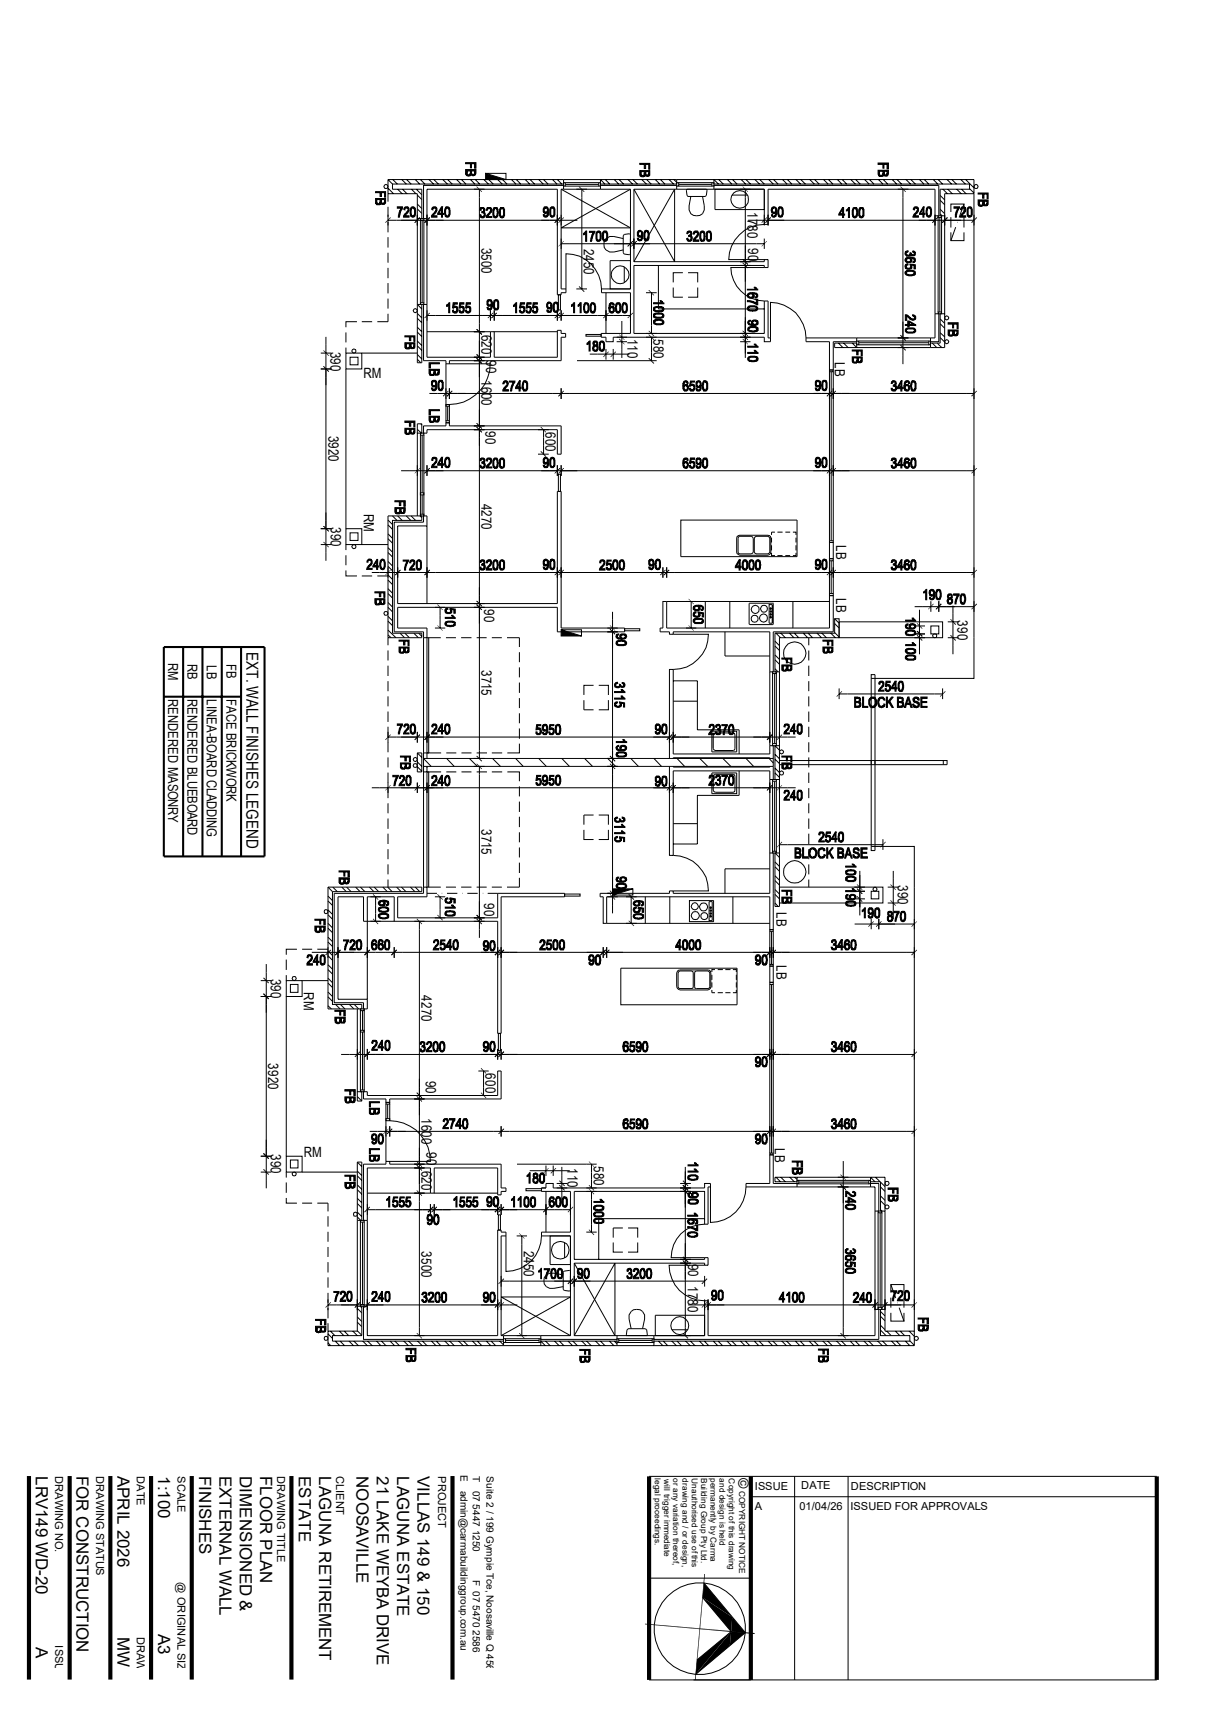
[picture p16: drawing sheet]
<svg xmlns="http://www.w3.org/2000/svg" width="297mm" height="420mm" viewBox="0 0 297 420" stroke-linecap="round" stroke-linejoin="round" font-family="sans-serif">
<defs><g id="words">
<g font-size="4.1">
<text x="60.5" y="160" transform="rotate(90 60.5 160)">EXT. WALL FINISHES LEGEND</text>
<text x="8.8" y="362.2" transform="rotate(90 8.8 362.2)">LRV149 WD-20</text>
<text x="18.8" y="362.2" transform="rotate(90 18.8 362.2)">FOR CONSTRUCTION</text>
<text x="28.9" y="362.2" transform="rotate(90 28.9 362.2)">APRIL 2026</text>
<text x="38.9" y="362.2" transform="rotate(90 38.9 362.2)">1:100</text>
<text x="48.9" y="362.2" transform="rotate(90 48.9 362.2)">FINISHES</text>
<text x="53.8" y="362.2" transform="rotate(90 53.8 362.2)">EXTERNAL WALL</text>
<text x="58.8" y="362.2" transform="rotate(90 58.8 362.2)">DIMENSIONED &amp;</text>
<text x="63.8" y="362.2" transform="rotate(90 63.8 362.2)">FLOOR PLAN</text>
<text x="73.3" y="362.2" transform="rotate(90 73.3 362.2)">ESTATE</text>
<text x="78.3" y="362.2" transform="rotate(90 78.3 362.2)">LAGUNA RETIREMENT</text>
<text x="87.5" y="362.2" transform="rotate(90 87.5 362.2)">NOOSAVILLE</text>
<text x="92.5" y="362.2" transform="rotate(90 92.5 362.2)">21 LAKE WEYBA DRIVE</text>
<text x="97.5" y="362.2" transform="rotate(90 97.5 362.2)">LAGUNA ESTATE</text>
<text x="102.5" y="362.2" transform="rotate(90 102.5 362.2)">VILLAS 149 &amp; 150</text>
<text x="28.9" y="401.8" transform="rotate(90 28.9 401.8)">MW</text>
<text x="38.9" y="401.1" transform="rotate(90 38.9 401.1)">A3</text>
<text x="8.8" y="404.3" transform="rotate(90 8.8 404.3)">A</text>
</g>
<g font-size="3.5">
<text x="183.5" y="52.1" transform="rotate(90 183.5 52.1)">1780</text>
<text x="118.2" y="60.7" transform="rotate(90 118.2 60.7)">3500</text>
<text x="143.3" y="61" transform="rotate(90 143.3 61)">2450</text>
<text x="183.6" y="60.9" transform="rotate(90 183.6 60.9)">90</text>
<text x="118.2" y="82.2" transform="rotate(90 118.2 82.2)">620</text>
<text x="154" y="83.2" transform="rotate(90 154 83.2)">110</text>
<text x="160.4" y="83.3" transform="rotate(90 160.4 83.3)">580</text>
<text x="81.1" y="86.3" transform="rotate(90 81.1 86.3)">390</text>
<text x="119.4" y="88.4" transform="rotate(90 119.4 88.4)">90</text>
<text x="205" y="88.9" transform="rotate(90 205 88.9)">LB</text>
<text x="89.2" y="92.8">RM</text>
<text x="118.2" y="93.3" transform="rotate(90 118.2 93.3)">1600</text>
<text x="80.6" y="107" transform="rotate(90 80.6 107)">3920</text>
<text x="119.2" y="105.9" transform="rotate(90 119.2 105.9)">90</text>
<text x="133.9" y="106" transform="rotate(90 133.9 106)">600</text>
<text x="118.2" y="123.7" transform="rotate(90 118.2 123.7)">4270</text>
<text x="81.2" y="129.4" transform="rotate(90 81.2 129.4)">390</text>
<text x="89.3" y="126.2" transform="rotate(90 89.3 126.2)">RM</text>
<text x="205.2" y="133.8" transform="rotate(90 205.2 133.8)">LB</text>
<text x="118.9" y="149.5" transform="rotate(90 118.9 149.5)">90</text>
<text x="205.2" y="146.8" transform="rotate(90 205.2 146.8)">LB</text>
<text x="235" y="152.3" transform="rotate(90 235 152.3)">390</text>
<text x="118.2" y="164.5" transform="rotate(90 118.2 164.5)">3715</text>
<text x="118.2" y="203.5" transform="rotate(90 118.2 203.5)">3715</text>
<text x="118.9" y="221.6" transform="rotate(90 118.9 221.6)">90</text>
<text x="220.4" y="217.2" transform="rotate(90 220.4 217.2)">390</text>
<text x="190.6" y="223.9" transform="rotate(90 190.6 223.9)">LB</text>
<text x="190.6" y="236.9" transform="rotate(90 190.6 236.9)">LB</text>
<text x="66.5" y="240.2" transform="rotate(90 66.5 240.2)">390</text>
<text x="74.6" y="243.5" transform="rotate(90 74.6 243.5)">RM</text>
<text x="103.5" y="244.3" transform="rotate(90 103.5 244.3)">4270</text>
<text x="65.9" y="261" transform="rotate(90 65.9 261)">3920</text>
<text x="119.2" y="263.4" transform="rotate(90 119.2 263.4)">600</text>
<text x="104.6" y="265.2" transform="rotate(90 104.6 265.2)">90</text>
<text x="103.5" y="274.4" transform="rotate(90 103.5 274.4)">1600</text>
<text x="190.2" y="281.8" transform="rotate(90 190.2 281.8)">LB</text>
<text x="66.5" y="283.3" transform="rotate(90 66.5 283.3)">390</text>
<text x="74.6" y="284">RM</text>
<text x="103.5" y="287.3" transform="rotate(90 103.5 287.3)">620</text>
<text x="104.7" y="282.7" transform="rotate(90 104.7 282.7)">90</text>
<text x="139.3" y="286.6" transform="rotate(90 139.3 286.6)">110</text>
<text x="145.8" y="286.2" transform="rotate(90 145.8 286.2)">580</text>
<text x="103.5" y="307.1" transform="rotate(90 103.5 307.1)">3500</text>
<text x="128.6" y="307" transform="rotate(90 128.6 307)">2450</text>
<text x="168.9" y="310.2" transform="rotate(90 168.9 310.2)">90</text>
<text x="168.8" y="315.7" transform="rotate(90 168.8 315.7)">1780</text>
<text x="181.3" y="362.8" transform="rotate(90 181.3 362.8)">©</text>
</g>
<g font-size="3.4">
<text x="41.3" y="162.7" transform="rotate(90 41.3 162.7)">RM</text>
<text x="46.1" y="162.9" transform="rotate(90 46.1 162.9)">RB</text>
<text x="50.8" y="163.2" transform="rotate(90 50.8 163.2)">LB</text>
<text x="55.6" y="163" transform="rotate(90 55.6 163)">FB</text>
<text x="41.3" y="171.6" transform="rotate(90 41.3 171.6)">RENDERED MASONRY</text>
<text x="46.1" y="171.6" transform="rotate(90 46.1 171.6)">RENDERED BLUEBOARD</text>
<text x="50.8" y="171.6" transform="rotate(90 50.8 171.6)">LINEA-BOARD CLADDING</text>
<text x="55.6" y="171.5" transform="rotate(90 55.6 171.5)">FACE BRICKWORK</text>
</g>
<g font-size="2.7">
<text x="13.5" y="362.2" transform="rotate(90 13.5 362.2)">DRAWING NO.</text>
<text x="23.6" y="362.2" transform="rotate(90 23.6 362.2)">DRAWING STATUS</text>
<text x="33.6" y="362.2" transform="rotate(90 33.6 362.2)">DATE</text>
<text x="43.6" y="362.2" transform="rotate(90 43.6 362.2)">SCALE</text>
<text x="68.1" y="362.2" transform="rotate(90 68.1 362.2)">DRAWING TITLE</text>
<text x="82.5" y="362.2" transform="rotate(90 82.5 362.2)">CLIENT</text>
<text x="107.5" y="362.2" transform="rotate(90 107.5 362.2)">PROJECT</text>
<text x="185.3" y="365.6">ISSUE</text>
<text x="196.7" y="365.5">DATE</text>
<text x="208.9" y="365.6">DESCRIPTION</text>
<text x="185.3" y="370.5">A</text>
<text x="196.3" y="370.6">01/04/26</text>
<text x="208.8" y="370.6">ISSUED FOR APPROVALS</text>
<text x="43.6" y="388.3" transform="rotate(90 43.6 388.3)">@ ORIGINAL SIZE</text>
<text x="33.6" y="401.7" transform="rotate(90 33.6 401.7)">DRAWN</text>
<text x="13.5" y="403.8" transform="rotate(90 13.5 403.8)">ISSUE</text>
</g>
<g font-size="2.5">
<text x="113" y="362.1" transform="rotate(90 113 362.1)">E</text>
<text x="113" y="365.8" transform="rotate(90 113 365.8)">admin@carmabuildinggroup.com.au</text>
<text x="116.1" y="362.2" transform="rotate(90 116.1 362.2)">T</text>
<text x="116.1" y="365.8" transform="rotate(90 116.1 365.8)">07 5447 1250</text>
<text x="119.5" y="362.3" transform="rotate(90 119.5 362.3)">Suite 2 / 199 Gympie Tce, Noosaville Q 4566</text>
<text x="116.1" y="387.7" transform="rotate(90 116.1 387.7)">F 07 5470 2586</text>
</g>
<g font-size="2">
<text x="160.8" y="362.8" transform="rotate(90 160.8 362.8)">legal proceedings.</text>
<text x="163.1" y="362.9" transform="rotate(90 163.1 362.9)">will trigger immediate</text>
<text x="165.3" y="362.8" transform="rotate(90 165.3 362.8)">or any variation thereof,</text>
<text x="167.6" y="362.8" transform="rotate(90 167.6 362.8)">drawing and / or design,</text>
<text x="169.8" y="362.8" transform="rotate(90 169.8 362.8)">Unauthorised use of this</text>
<text x="172.1" y="362.8" transform="rotate(90 172.1 362.8)">Building Group Pty Ltd.</text>
<text x="174.4" y="362.8" transform="rotate(90 174.4 362.8)">permanently by Carma</text>
<text x="176.6" y="362.8" transform="rotate(90 176.6 362.8)">and design is held</text>
<text x="178.9" y="362.8" transform="rotate(90 178.9 362.8)">Copyright of this drawing</text>
<text x="181.4" y="365.8" transform="rotate(90 181.4 365.8)">COPYRIGHT NOTICE</text>
</g>
</g></defs>
<path d="M40.2 158.8h24.7v51.4h-24.7zM45 158.8v51.4M49.7 158.8v51.4M54.4 158.8v51.4M59.2 158.8v51.4M40.2 171h19" fill="none" stroke="#000" stroke-width=".51"/>
<g fill="none" stroke="#000" stroke-width=".25">
<path d="M94.4 45.4l.3-.1 .4 .1 .1 .4-.1 .4h-.7l-.2-.4zM95.2 44.1h143.9v122.4h-25.2M95.2 47.5h7.2v41.5h1.1v-14.3h-1.1l1.1 1.1M95.2 44.1v5.4M95.2 50.8v6.2M95.2 58.2v2.5M95.2 44.1l1.2 1.1M95.2 47.5h.2M95.2 46.2l1.4 1.3M95.2 54.1h46.5M96.4 45.2v1.2h7.1v7.2h-1.1M96.4 44.1l1.1 1.1"/>
<path d="M97.6 46.4l1.1 1.1M98.6 44.1l1.1 1.1M98.8 46.4l1.1 1.1M99.8 44.1l1.1 1.1M101 46.4l1.1 1.1M101.9 44.1l1.1 1.1M102.2 46.4l1.3 1.4M102.4 47.9l1.1 1.1M102.4 51.3l1.1 1.1M102.4 50.1l1.1 1.1M102.4 53.4l.3 .2M103.2 53.6h.9v.5h-.9z"/>
<path d="M103.2 44.1l1.1 1.1M103.2 54.1v20.2M103.6 54.1v20.2M104.1 54.1v20.2M105.3 44.1l1.1 1.1M106.5 44.1l1.1 1.1M108.7 44.1l1.1 1.1M109.9 44.1l1.1 1.1M112.1 44.1l1.1 1.1M113.3 44.1l1.1 1.1M115.5 44.1l1.1 1.1M116.7 44.1l1.1 1.1"/>
<path d="M117.7 46.4v106.6M118.8 44.1l1.1 1.1M119.2 42.5h5v1.6h-5v-1.6l5 1.6M120 44.1l1.1 1.1M122.2 44.1l1.1 1.1M123.4 44.1l1.1 1.1M125.6 44.1l1.1 1.1M126.7 44.1l1.1 1.1M128.9 44.1l1.1 1.1M130.1 44.1l1.1 1.1M132.2 44.1l1.1 1.1M133.4 44.1l1.1 1.1"/>
<path d="M135.6 44.1l1.1 1.1M136.8 44.1l1.1 1.1M137.8 46.4l17 9.5h-17l17-9.5M137.8 46.4h17M137.8 46.4v24.5h1.1M137.8 59.8h49.8M138.3 44.8h.5v.9h-.5zM138.3 46.4v-.9h-34.3v8.1h.8M138.3 44.1v1.1h-41.9M138.8 44.8h8.2M138.8 45.7h8.2M138.8 45.3h8.2"/>
<path d="M142.8 46.4v24.5M147 44.8h.4v.9h-.4zM147.4 46.4v-.9h18.7v.9M148.6 44.1l1.1 1.1M150.8 44.1l1.1 1.1M152 44.1l1.1 1.1M153 58.5l-2.3-.5a1.97 1.97 0 0 0-2.4 1.9 1.97 1.97 0 0 0 2.4 1.9l2.3-.5M154.2 44.1l1.1 1.1M154.8 57.6l-.3-.2-1.3 .1-.2 .4v4.1l.2 .4 1.3 .1 .3-.2M154.8 46.4v24.5M155.4 44.1l1.1 1.1M155.6 46.4l10 17.8v-17.8l-10 17.8"/>
<path d="M155.6 46.4h32M155.6 46.4v17.8M157.6 44.1l1.1 1.1M158.7 44.1l1.2 1.1M160.9 44.1l1.1 1.1M162.1 44.1l1.1 1.1M164.3 44.1l1.1 1.1M165.4 44.1l.7 .6M166.1 44.8h.5v.9h-.5zM166.1 44.1v1.1h-18.7v-1.1l1.1 1.1M166.6 44.8h8.2M166.6 45.7h8.2"/>
<path d="M166.6 45.3h8.2M168.7 46.4l-.2 .3 .2 1.3 .2 .2h4.2l.3-.2 .2-1.3-.2-.3M169.6 48.2l-.4 2.3a1.93 1.93 0 0 0 1.8 2.5 1.93 1.93 0 0 0 1.9-2.5l-.4-2.3M174.8 44.8h.5v.9h-.5zM175.3 46.4v-.9h55.2v7.5h-1M175.5 46.4h12.1v5h-12.1zM176.4 45.2l-1.1-1.1v1.1h62.7v1.2h-7.2v6.6h1.1v24h-1.1v7.2h-2.4v1.1M176.4 44.1l1.1 1.1M178.6 44.1l1.1 1.1M179.7 47.9h3.8M179.8 44.1l1.1 1.1M181.9 44.1l1.1 1.1"/>
<path d="M183 46.4v22.7M183.1 44.1l1.1 1.1M183.6 54.1h55.5M185.3 44.1l1.1 1.1M186.5 44.1l1.1 1.1M187.6 46.4v8.9M187.6 58.5v2.6M188.6 55.1a8.8 8.8 0 0 0-9.7 8.6h8.7M188.6 55.3v-8.9h40.9v36.5h-31.6M188.7 44.1l1.1 1.1M189.9 44.1l1.1 1.1M192.1 44.1l1.1 1.1"/>
<path d="M193.3 44.1l1.1 1.1M195.4 44.1l1.1 1.1M196.6 44.1l1.1 1.1M198.8 44.1l1.1 1.1M200 44.1l1.1 1.1M202.2 44.1l1.1 1.1M203.4 44.1l1.1 1.1M205.6 44.1l1.1 1.1M206.8 44.1l1.1 1.1M208.9 44.1l1.1 1.1M210.1 44.1l1.1 1.1M212.3 44.1l1.1 1.1"/>
<path d="M213.4 44.1l1.1 1.1M215.6 44.1l1.1 1.1M216.8 44.1l1.1 1.1M219 44.1l1.1 1.1M220.2 44.1l1.1 1.1M221.7 46.4v43M222.4 44.1l1.1 1.1M223.6 44.1l1.1 1.1M225.7 44.1l1.1 1.1M226.9 44.1l1.1 1.1M229.1 44.1l1.1 1.1M230.3 53h.8v.4h-.8z"/>
<path d="M230.3 44.1l1.1 1.1M230.3 53v23.6M230.7 53.4v23.2M230.8 49.1l1.1 1.1M230.8 52.5l.5 .5M230.8 48l1.1 1.1M230.8 51.4l1.1 1.1M231.1 53v23.6M231.5 46.4l1.1 1.1M232.5 44.1l1.1 1.1M232.7 46.4l1.1 1.1M233.4 52v-1.9h3.2l-1.1 3.3"/>
<path d="M233.4 57v2.1h3.2v-2.1M233.4 53.3v2.5M233.7 44.1l1.1 1.1M234.6 55.8l-1.2 3.3M234.9 46.4l1.1 1.1M235 54.6h.1M235.9 44.1l1.1 1.1M236.1 46.4l1.1 1.1M236.6 50.1v1.9M236.6 53.3v2.5M237.1 44.1l2 2M238 46.3l1.1 1.1"/>
<path d="M239.1 47.5h-7.2v7.8M239.3 45.4l.3-.1 .3 .1 .2 .4-.2 .4h-.6l-.2-.4zM87.6 79h-2.7v1.3M88.8 79h2.6M95.2 62v2.5M95.2 65.7v2.6M95.2 69.5v2.5M95.2 73.3v2.4M95.2 77v2h-2.6M102.4 78.1l1.1 1.1M102.4 76.9l1.1 1.1M103.2 74.3h.9v.4h-.9z"/>
<path d="M104.8 74.7h-.8v13.8h5.5v14.8M104.8 77.4h50M120.4 76.2v2.5M121.3 76.2v2.5M136.8 76.2v2.5M137.1 72.3h.5v3.8h-.5zM137.8 76.2v2.5M138.9 70.9v-8.6a8.7 8.7 0 0 1 8.8 9.5h7.1v10h-7.2v1h1.2v1.1h1.7v-1.1h37.1v1.1h1.5v-1M138.9 70.9v.9h-1.1v.5h-1v-25.9h-32v41.3h15.6v-6.3M141.5 70.9h2.6M147.7 70.9h7.1M148.8 71.8v10"/>
<path d="M149.8 64h5v6.9h-5zM152.7 78.8v9M153.2 65.5v3.9M158.6 71.8h2.6M159.9 71.8v10M161.6 65.2v10.6h26M165.3 70.6v2.3h2.3M167.6 66.9h-2.3v2.4M168.9 66.9h2.4v2.4M171.3 70.6v2.3h-2.4M183 65.2v14.7M183 77.9v9.9"/>
<path d="M187.6 65.7h-8.2a8.4 8.4 0 0 0 8.2 8.2M187.6 65.7v-.5h-32v16.6h32v-7.9M187.6 73.9h1v9h.5M187.6 63.7v.5h-32M187.6 63.7h1v2h-1M229.5 77h1v6.9h-2.1v-1M230.3 76.6h.8v.4h-.8zM230.8 79.5l1.1 1.1M230.8 78.3l1.1 1.1M231.8 77l.1 .2M231.9 77v8.3h-27v-1.1h5.4v1.1l-1.1-1.1M78.7 86.7h2.7"/>
<path d="M78.7 90.6h2.7M80 82.7v54.9M84.9 86.7h3.9v3.9h-3.9zM84.9 81.6v2.4M84.9 85.3v1.4M84.9 90.6v39.2M85.9 87.7h2v1.8h-2zM86.5 85.8l.4-.2 .4 .2v.7l-.4 .2-.4-.2-.1-.4zM88.8 86.7h13.6M102.4 81.5l1.1 1.1M102.4 84.9l1.1 1.1M102.4 88.2l.9 .8"/>
<path d="M102.4 80.3l1.1 1.1M102.4 83.7l1.1 1.1M102.4 87l1.1 1.1M104.8 81.4h15.6M105.4 96.6h133.7M109.5 99.3h.8v.4h-.8zM109.5 89.3h10.8a10 10 0 0 1-10 10v4M109.9 99.7v3.6M110.3 95.3v2.6M120.4 81.4h.9v6.3h15.5v-6.6h1v.7h1.1v1h-1.1v5.7h-27.5v.8M121.3 81.4h15.5M137.8 95.3v2.6"/>
<path d="M141.6 88.5h19.6M143.8 82.1h3.8v.4h-3.8zM144.8 86.9h9.7M148.8 85.6v2.7M150.5 85.6v2.7M151.4 83.9h2.5M159.9 82.8v5.7M181.7 83.9h2.5M189.1 82.9v-8.7a8.7 8.7 0 0 1 8.8 8.7M197.9 82.9v1h5.7v6.9h1v-6.9h5.7v-1M203.6 90.8h1v.4h-1zM203.6 91.2v41.5"/>
<path d="M204 91.2v41.5M204.6 91.2v41.5M205.8 84.2l1.1 1.1M207.1 84.2l1.1 1.1M210.3 83.7h.5v.9h-.5zM210.8 84.6h17.2M210.8 83.7h17.2M210.8 84.1h17.2M228 83.7h.4v.9h-.4zM228.9 84.2l1.1 1.1M230.1 84.2l1.1 1.1M230.8 82.8l1.1 1.1"/>
<path d="M230.8 81.7l1.1 1M98.5 115.5h10.4M102.4 106.3v-2.3h1.1v2.3h-1.1v20.3M102.4 114.2v2.6M102.4 105.4l1.1 .9M103.2 106.3h.9v.5h-.9zM103.2 106.8v19.8M103.3 104l.2 .3M103.6 106.8v14.1M104 104.5h5.5v-.7h.8v.7h27.5v7h-1v-6h-32v.8h-.8zM104.1 106.8v19.8M104.8 114.2v2.6"/>
<path d="M106.8 115.5h30M109.5 103.3h.8v.5h-.8zM132.1 111.5h2.6M132.8 115.5h106.3M133.4 105.5v6M136.8 114.2v2.6M137.1 116.4h.5v4.2h-.5zM137.8 114.2v2.6M78.7 133.6h2.7M78.7 129.8h2.7M84.9 129.8h3.9v3.8h-3.9zM84.9 140v1.4h2.7"/>
<path d="M84.9 133.6v1.4M84.9 136.3v2.4M85.9 130.8h2v1.8h-2zM86.5 133.8l.4-.2 .4 .2v.7l-.4 .2-.4-.2-.1-.3zM88.8 133.6h6.4M95.2 128.8l1.2 1.1M95.2 132.2l1.2 1.1M95.2 135.6l1.2 1.1M95.2 139l1.2 1.1M95.2 127.6l1.2 1.1M95.2 131l1.2 1.1M95.2 134.4l1.2 1.1"/>
<path d="M95.2 137.8l1.2 1.1M96.4 126.6l1.1 1.1M97.6 126.6l1.1 1.1M99.7 126.6l1.1 1.1M100.9 126.6l1.1 1.1M103.1 126.6l.4 .4M103.2 126.2h.9v.4h-.9zM103.2 120.9h.9v.6h-.9zM103.6 121.5v4.7M104.8 129.1h-7.2v19h39.2v-27.5h1v33.5h15.5v1h-16.5v-6h-39.2v5h7.2v2.4h-.8M162.7 139.2v2.6M163.7 139.2v2.6"/>
<path d="M167.1 127.6h28.6v9h-28.6zM180.9 131.7l.7-.3h7.3l.3 .7-.1 3.7-.6 .5h-6.9l-.3-.2-.4-.3-.1-.3zM181.3 131.8l.3-.2h2.8l.3 .2 .2 .3v3.4l-.2 .3-.3 .1h-2.8l-.3-.1zM185.3 131.8l.4-.2h2.8l.3 .2 .2 .3v3.4l-.2 .3-.3 .1h-2.8l-.4-.1-.1-.3v-3.4zM189.4 135.7v.7h.8M189.4 132v1.1M189.4 133.8v1.3M190.2 130.6h-.8v.7M190.8 136.4h1.3M190.8 130.6h1.3M192.8 136.4h1.2M192.8 130.6h1.2"/>
<path d="M194.6 130.6h.8v.7M195.4 135.7v.7h-.8M195.4 132v1.1M195.4 133.8v1.3M203.6 132.7h1v.4h-1zM203.6 137.1h1v.5h-1zM203.6 133.1h1v4h-1zM203.6 137.6v8.1M204 137.6v8.1M204.6 137.6v8.1M88.8 141.4h2.6M91.3 140.5h50.4"/>
<path d="M92.6 141.4h2.6M94.4 150.2h.7l.1 .3-.1 .4h-.7l-.2-.4zM95.2 156.5h8.3v-1.1h-7.1v-27.7h7.1v-1.1h-8.3v31.8M95.2 159.6v2.5M95.2 142.4l1.2 1.1M95.2 145.7l1.2 1.1M95.2 149.1l1.2 1.1M95.2 152.4l1.2 1.1M95.2 155.8l.8 .7M95.2 141.1l1.2 1.1M95.2 144.5l1.2 1.1M95.2 147.9l1.2 1.1"/>
<path d="M95.2 151.3l1.2 1.1M95.2 154.6l2 1.9M98.2 155.4l1.1 1.1M99.4 155.4l1.1 1.1M101.6 155.4l1.1 1.1M102.8 155.4l.7 .8M104.8 148.1v-21.5h-.8v1.5h-7.2v27h7.2v33h85.8M105.2 156.5v28.3h3.1M106.8 154.1h2.5M108 149.1v5M108.2 156.5h-3.4v28.3h.4h-1.2M109.5 156.5h2.4"/>
<path d="M113.2 156.5h2.5M117 156.5h2.5M117.7 149.1v37M120.7 156.5h2.5M124.5 156.5h3v2.3M137.8 154.6h4.9v1.5h-4.9v-1.5l4.9 1.5M139.7 140.5h23M150.4 155.1v29.1M150.4 150.2v8.8M153.3 154.3h3.8v.5h-3.8zM158.7 140.5h80.4M163.7 147.6h-1v6.5h-.6v1h2.2v.6h1"/>
<path d="M163.7 147.6v6.5h39.9v-7.9h1v8.9h-14.8v9.8h-.8M163.7 147.6h39.9M165.3 155.7h8.6a8.7 8.7 0 0 1-8.6 8.6M165.3 155.7v-.6h23.7v29.9h-23.7v-20.7M169.7 147.6v6.5M173.1 147.6v6.5M178 155.1v5.9h11M179.2 147.6v6.5M183.9 148.1l5.9-.1v5.2h-5.9zM188.8 148.4h.8v4.6h-.8zM189 150.7l.1-.1 .3 .1-.3 .3zM189.1 149.9h.2v.3h-.2z"/>
<path d="M189.1 151.3l.3 .2-.3 .2-.1-.2zM189.1 149.2l.3 .2-.3 .2-.1-.2zM190.2 155.4h14.7v-3.6h1.1v4.7h-14.7v8.4h-1.1zM190.2 158.5l1.1 1.1M190.2 157.4l1.1 1.1M190.5 155.4l1.1 1.1M191.7 155.4l1.1 1.1M193.8 155.4l1.1 1.1M194.6 147.6v6.5M195 155.4l1.1 1.1M197.2 155.4l1.1 1.1M198.4 155.4l1.1 1.1"/>
<path d="M198.5 156.5v1.9M198.5 159.6v2.5M200.6 155.4l1.1 1.1M201.8 155.4l1.1 1.1M203.6 145.7h1v.5h-1zM204 155.4l1.1 1.1M204.9 153l1.1 1.1M204.9 151.8l1.1 1.2M204.9 155.2l1.1 1.1M206 152.6h25.4v3.9h-25.4zM224.5 156.5h2.6M224.5 155.6h2.6"/>
<path d="M224.5 153.6h2.6M224.5 148.9h14.6M225.7 149.6v11M228.5 153.6h2v2h-2zM228.5 147.5v2.7M229.1 155.7h.8v.7h-.8l-.2-.4zM230.5 147.5v2.7M232.7 156.5h2.6M232.7 152.6h2.6M233.9 148.6v12M95.2 163.4v2.5M95.2 167.2v2.4"/>
<path d="M95.2 170.9v2.5M95.2 174.6v2.6M95.2 178.4v6.2M102.4 179.6v2.6M104.8 179.6v2.6M127.5 160.1v2.4M127.5 163.8v2.4M127.5 167.5v2.6M127.5 171.3v2.5M127.5 175v2.5M127.5 178.8v2.5M143.3 171.8v2.4h2.4"/>
<path d="M145.7 168.2h-2.4v2.4M147 168.2h2.4v2.4M149.4 171.8v2.4h-2.4M165.3 167.1h5.9v12h10.2v5.9M165.3 164.3h-1v21.8M165.3 172.1h5.9M174.8 179.5h6v5h-6zM189.7 164.9h.9v.4h-.9zM189.7 164.9v17.6M190.2 165.3v17.2M190.2 161.9l1.1 1.1M190.2 160.7l1.1 1.1"/>
<path d="M190.2 164.1l.8 .8M190.6 164.9v17.6M191.3 164.9v18.1h-1.1M191.3 179.6v2.6M198.5 163.4v2.5M198.5 167.2v2.4M198.5 170.9v2.5M198.5 174.6v2.6M198.5 178.4v2.5M206 170.3h25.4M206 169v2.6M231.4 169v2.6"/>
<path d="M91.3 193.3h104M95.2 180.9h7.2M95.2 185.9v2.4M95.2 189.6v6.3M95.2 197.1v2.5M98.5 180.9h96.8M101.6 187.5h.7l.1 .4-.1 .4h-.7l-.2-.4zM102.4 184.8l1.1 1.1M102.4 188.2l1.1 1.1M102.4 187l1.1 1.1M102.4 184.8h1.1v4.6h-1.1zM102.4 192.1v2.5"/>
<path d="M104 189.4h1.2h-.4v28.3h3.4M104 188.1v31.1h-22v26.9h7.2v1.5h1v-27.5h6.6v6h-7.6v-6h-6.2v25.1h7.2M104.8 184.8v1.3M104.8 188.1v1.3M104.8 192.1v2.5M108.3 189.4h-3.1v28.3M109.6 184.8h2.4M109.6 189.4h2.4M109.6 186.1l1.9 2M113.3 184.8h2.4M113.3 189.4h2.4M115.2 186.1l2 2"/>
<path d="M116.3 186.1h2.7M116.3 188.1h2.7M117 184.8h2.5M117 189.4h2.5M117.7 188.1v37.2M120.7 184.8h2.6M120.7 189.4h2.6M120.9 186.1l2 2M124.5 189.4h3v2.3M126.6 186.1l1.8 2M127.5 182.5v2.3h-3M127.5 193v2.5"/>
<path d="M127.5 196.7v2.6M132.2 186.1l1.9 2M137.9 186.1l1.9 2M143.5 186.1l2 2M149.1 186.1h2.5M149.1 188.1h2.5M149.2 186.1l1.9 2M150.4 190.1v29.1M150.4 182.2v9.9M154.9 186.1l1.8 2M160.5 186.1l1.9 2M164.3 188.1v21.8h1"/>
<path d="M165.3 186.1v-.1h23.7v.1M165.3 188.1v.2h23.7v-.2M166.2 186.1l1.9 2M171.8 186.1l1.9 2M174.8 189.7h6v5.1h-6zM175.3 180l.3-.1h4.4l.3 .1v4l-.3 .2h-4.4l-.3-.2-.2-.3v-3.3zM175.3 190.2l.3-.2h4.4l.3 .2v4.1l-.3 .1h-4.4l-.3-.1-.2-.4v-3.4zM177.5 186.1l1.9 2M181.4 189.2v6h-10.2v11.9h-5.9M183.1 186.1l1.9 2M188.8 186.1l1 1.1M189 183h.8v8.3h-.8"/>
<path d="M189.7 182.5h.9v.5h-.9zM189.7 191.3h.9v.4h-.9zM189.7 191.7v17.6M189.8 186.1h-85.8l1.8 2M190.2 191.7v17.2M190.2 183v8.3h1.1v18M190.2 183l1.1 1.1M190.2 186.3l1.1 1.1M190.2 189.7l1.1 1.1M190.2 185.1l1.1 1.1M190.2 188.5l1.1 1.1M190.6 191.7v17.6"/>
<path d="M191.3 186.6h41.2v1.1h-41.2M191.3 183v8.3M191.3 192.1v2.5M191.5 189.4l.4-.2 .3 .2 .2 .3-.2 .4h-.7l-.2-.4zM198.5 182.2v2.4M198.5 185.9v2.4M198.5 189.6v2.6M198.5 193.4v2.5M198.5 197.1v2.5M213.9 186.6v22.1h.9v-43.1h-.9v22.1M231.6 186.6v1.1M80.5 217.7v29.9h8.3v-1.1h-7.2v-27.7"/>
<path d="M80.5 217.7h23v1.1h-21.9M80.5 217.7l1.1 1.1M80.5 219.9l1.1 1.1M81.7 217.7l1.1 1.1M83.9 217.7l1.1 1.1M85.1 217.7l1.1 1.1M87.3 217.7l1.1 1.1M88.5 217.7l1.1 1.1M90.7 217.7l1.1 1.1M91.9 217.7l1.1 1.1M94 217.7l1.1 1.1M95.2 217.7l1.1 1.1"/>
<path d="M95.2 200.9v2.5M95.2 204.6v2.5M95.2 208.4v2.5M95.2 212.1v2.5M95.2 215.9v1.8M97.4 217.7l1.1 1.1M98.6 217.7l1.1 1.1M100.8 217.7l1.1 1.1M101.9 217.7l1.1 1.1M104 217.7h.8v2.4h-7.2v5.2h24.6v-6.1M104.8 219.2h2.5M108.5 219.2h.1"/>
<path d="M109.5 217.7h2.4M109.7 219.2h2.6M113.2 217.7h2.5M113.5 219.2h.1M114.7 219.2h2.6M117 217.7h2.5M118.5 219.2h.1M119.7 219.2h18.9v.9h-15.6v33.5h-.8v-27.5h-25.4M120.7 217.7h2.5M127.5 200.4v2.6M127.5 204.3v2.4M127.5 208v2.4"/>
<path d="M127.5 211.7v2.5M127.5 215.4v2.3h-3M138.6 219.4h3.8v.5h-3.8zM143.3 203.7v2.3h2.4M145.7 200h-2.4v2.4M147 200h2.4v2.4M149.4 203.7v2.3h-2.4M150.4 215.3v8.9M155.4 218.1l-5 1.6v-1.6h5v1.6h-5M165.3 218.7h-1v.5h-17v.9h.8v6.5h.8M165.3 209.9a8.7 8.7 0 0 1 8.6 8.8h-8.6M165.3 209.9v-20.7h23.7v30h-23.7v-.5"/>
<path d="M165.3 202.1h5.9M189 209.3h.8v18.8h-.8v-8h-40.1v6.5M189 213.2h-11v6M189.7 208.9h.9v.4h-.9zM190.2 209.3v13.2h1.1v-13.2M190.2 209.3l1.1 1.1M190.2 212.7l1.1 1.1M190.2 216.1l1.1 1.1M190.2 219.5l1.1 1.1M190.2 211.5l1.1 1.1M190.2 214.9l1.1 1.1M190.2 218.3l1.1 1.1"/>
<path d="M190.2 209.3h1.1M191.3 217.7h25.4v3.9h-25.4zM191.3 206v2.6M191.3 207.3h25.4M198.5 200.9v2.5M198.5 204.6v2.5M198.5 208.4v2.5M198.5 212.1v2.5M198.5 215.9v1.8M209.7 217.7h2.6M209.7 218.7h2.6M211.1 213.7v11"/>
<path d="M213.9 218.7h1.8v1.9h-1.8zM213.9 207.7h10.6v122.5h-144v-5.5M216.7 206v2.6M217.9 217.7h2.7M219.3 213.7v11.9M65.4 236.6v55M70.3 235.5v2.5M70.3 239.3v1.4M71.9 239.7h.7l.1 .5-.1 .3-.4 .2-.3-.2-.2-.3zM72.9 233h-2.6v1.3M74.2 233h2.4M76.5 233.7h50.5"/>
<path d="M77.9 233h2.6M79.7 223.4l.3-.2 .4 .2v.7l-.4 .1-.3-.1zM80.5 221.1l1.1 1.1M80.5 224.5l1.1 1.1M80.5 227.8l1.1 1.1M80.5 231.2l1.1 1.1M80.5 234.6l1.1 1.1M80.5 238l1.1 1.1M80.5 223.3l1.1 1.1M80.5 226.6l1.1 1.1M80.5 230l1.1 1.1M80.5 233.4l1.1 1.1"/>
<path d="M80.5 236.8l1.1 1.1M90.9 226.1h2.6M92.2 220.1v6M96.8 232.5v2.6M103 226.1v101.7M106.8 220.1h2.5M108 220.1v5.2M117.7 221.2v9M125.1 233.7h23M144 233.7h80.5M148.1 232.5v2.6M148.9 226.6h40.1"/>
<path d="M148.9 232.5v2.6M152.4 237.6h28.5v9h-28.5zM154.9 220.1v6.5M158.4 220.1v6.5M164.4 220.1v6.5M166.3 238.4l.6-.4 7.3 .1 .3 .7-.1 3.7-.6 .5h-6.9l-.4-.2-.4-.6v-3.4zM166.6 238.5l.3-.2h2.9l.3 .2v4h-3.5l-.1-.3v-3.4zM169.2 221h5.9l.1 5.1-6 .1zM170.6 238.5l.3-.2h2.9l.3 .2 .1 .3v3.4l-.1 .3h-3.5zM174.1 221.3h.7v4.6h-.7zM174.3 224.1l.2-.1 .2 .2-.2 .2zM174.3 223.3h.3v.3h-.3z"/>
<path d="M174.3 222.6l.2-.1 .2 .3-.2 .2-.2-.1zM174.3 224.7h.2l.2 .2-.2 .2-.2-.1zM174.8 239.2v1.3M175.5 238h-.7v.5M176.2 238h1.3M178.1 238h1.2M179.9 238h.9v.5M179.9 220.1v6.5M180.8 239.2v1.3M189 228.1h.8v.5h-.8zM189 236.7h.8v.4h-.8zM189 237.1h.8v4h-.8z"/>
<path d="M189 228.6v8.1M189.4 228.6v8.1M189.8 228.6v8.1M190.2 221.6l.8 .9M209.7 220.6h2.6M209.8 226.8h14.7M213.9 225.5v2.5M215.7 225.5v2.5M217.9 221.6h2.7M64 240.7h2.6M64 244.6h2.6M70.3 240.7h3.9v3.9h-3.9z"/>
<path d="M70.3 244.6v39.2M71.3 241.6h1.9v1.9h-1.9zM74.2 240.7h6.3M80.5 241.3l1.1 1.1M80.5 244.6l1.1 1.1M80.5 240.1l1.1 1.1M80.5 243.5l1.1 1.1M80.5 246.8l.9 .8M82.4 246.5l1.1 1.1M83.6 246.5l1.1 1.1M83.7 258.8h10.4M85.8 246.5l1.1 1.1"/>
<path d="M87 246.5l1.1 1.1M87.7 247.6v20.3h1.1v2.3l-1.1-1.1M87.7 257.4v2.7M88.5 247.6h.9v.4h-.9zM88.5 252.9h.9v.4h-.9zM88.5 247.6v19.9M89 248v4.9M89 253.3v14.2M89.4 247.6v19.9M90.2 257.4v2.7M92.1 258.8h30.1M118.1 258.8h106.4"/>
<path d="M122.2 257.4v2.7M122.3 253.6h.6v4.3h-.6zM123 257.4v2.7M174.8 241.1v1.3M174.8 243v.6h.7M176.2 243.6h1.3M178.1 243.6h1.2M180.8 243v.6h-.9M180.8 241.1v1.3M189 241.1h.8v.5h-.8zM189 241.6v41.4M189.4 241.6v41.4"/>
<path d="M189.8 241.6v41.4M87.7 267.9v2.3h1.1M88.5 267.5h.9v.4h-.9zM88.7 267.9l.1 .1M89.2 267.9h1v1h32v-6.1h.8v6.9h-27.3v.9h-1v-.9h-5.5zM90.8 277.7h133.7M94.7 270.6h1v.4h-1zM94.7 274.5h1v.5h-1zM94.7 271v14.7h-5.5v13.8h1M95.2 271v3.5M95.7 271v4a9.9 9.9 0 0 1 10 10h-10M95.7 276.4v2.5"/>
<path d="M117.4 262.8h2.6M118.7 262.8v6.1M123 276.4v2.5M64 287.7h2.6M64 283.8h2.6M70.3 283.8h3.9v3.9h-3.9zM70.3 294v1.3h2.6M70.3 287.7v1.3M70.3 290.2v2.5M71.3 284.7h1.9v1.9h-1.9zM71.9 287.7h.7l.1 .4-.1 .4h-.7l-.2-.4zM74.2 287.7h13.5"/>
<path d="M74.2 295.3h2.4M77.9 295.3h2.6v2M80.5 298.5v2.5M86.9 297.6l.3-.1 .4 .1v.8h-.7zM87.7 285.2v41.5h-7.2M87.7 285.2h1.1v14.3h-1.1M87.7 285.2l1.1 1.1M87.7 288.6l1.1 1.1M87.7 292l1.1 1.1M87.7 295.4l1.1 1.1M87.7 298.7l.9 .8M87.7 287.4l1.1 1.1"/>
<path d="M87.7 290.8l1.1 1.1M87.7 294.1l1.1 1.1M87.7 297.5l1.1 1.1M88.5 299.5h.9v.4h-.9zM88.5 299.9v20.3M89 299.9v20.3M89.4 299.9v20.3M90.2 292.8h15.5M90.2 296.9h49.8M94.7 285h1M95.7 285v.7h27.3v5.8h1.2v.9h-1.2v.8h-.8v-6.6h-15.6v6.2h-.9M105.7 292.8v-6.2h-15.5v41.2h32v-25.9h.8v.5h1.2v.9"/>
<path d="M105.7 295.5v2.7M106.6 292.8h15.6M106.6 295.5v2.7M122.2 295.5v2.7M122.3 298.2h.6v3.7h-.6zM123 295.5v2.7M126.9 285.7h19.6M129.1 291.7h3.8v.5h-3.8zM130 287.3h9.9M134 286v2.6M134 292.4v10M135.8 286v2.6"/>
<path d="M136.7 290.4h2.6M137.9 286.4v9.1M145.2 285.7v5.8M145.2 292.4v10M167 290.4h2.6M168.2 294.4v14.7M168.2 286.4v10M173 299.1h-26v10M174.4 291.3h-.6v9.1a8.2 8.2 0 0 0-9 8.3h8.2M183.1 291.3a8.7 8.7 0 0 1-8.7 8.7v-9.6h-1.4v1.1h-37.2v-1.1h-1.8v1.1h-1.1v.9h7.1v10h-7.1v.9M183.1 291.3v-.9h5.9v-7h.8v7h5.9v.9M183.1 291.3h31.7v36.5h-41v-8.9"/>
<path d="M189 283h.8v.4h-.8zM190.5 288.9l1.1 1.1M191.7 288.9l1.1 1.1M193.9 288.9l1.1 1.1M195.1 288.9l.6 .5M195.7 289.7h.4v.8h-.4zM195.7 288.9v1.1h-5.5v-1.1h27.1v8.3M196.1 289.7h17.2M196.1 290.5h17.2M196.1 290.1h17.2M207 284.9v42.9M213.3 289.7h.4v.8h-.4z"/>
<path d="M213.7 291.3v-.9h2v6.8h-.9M214.8 290l-1.1-1.1v1.1h2.5v7.2h1.1v24.2h-1.1v6.4h7.2v1.3h-62.9v1.1M214.9 288.9l1.1 1.1M215.6 297.2h.9v.4h-.9zM215.6 297.6v23.8M216.1 297.6v23.2M216.2 291.3l1.1 1.1M216.2 294.7l1.1 1.1M216.2 290.1l1.1 1.1M216.2 293.5l1.1 1.1M216.2 296.9l.3 .3M216.5 297.6v23.8"/>
<path d="M217.1 288.9l.2 .1M217.3 290h.8l.2 .4-.2 .4-.3 .2-.5-.2zM217.3 295.9l.5-.2 .3 .2 .2 .3-.2 .3-.3 .2-.5-.2zM80.5 302.3v2.5M80.5 306v2.5M80.5 309.8v2.5M80.5 313.5v2.5M80.5 317.3v6.3M123 314.4h50M124.2 303.3v8.7a8.7 8.7 0 0 0 8.7-8.7M124.2 303.3h-1.2v24.5M126.8 303.3h2.6"/>
<path d="M128.1 303.3v24.5M132.9 303.3h7.1M135 303.3h5v7h-5zM138.3 312.2l.2-.2 1.3-.2 .2 .2v4.7l-.2 .2-1.3-.2-.2-.3zM138.3 312.9l-2.3-.4a1.93 1.93 0 0 0-2.5 1.8 1.93 1.93 0 0 0 2.5 1.9l2.3-.4M138.6 304.9v3.8M140 303.3v24.5M141 310l10 17.8v-17.8l-10 17.8M141 310h32v.5M141 310v17.8M143.9 302.4h2.6M150.5 304.9v2.4h2.4"/>
<path d="M152.9 301.4h-2.4v2.3M154.2 301.4h2.3v2.3M156.5 304.9v2.4h-2.3M168.2 305.1v22.7M173 310.5h-8.7a8.7 8.7 0 0 0 9.5 8.7M173 300.4v-8h-32v16.7h32v-.4M173 313.1v2.7M173 318.9v8.9M173 308.7h.8v1.8h-.8M217.3 318.9v7.8h7.2M218.7 317.2v-1.9h3.2v1.9M218.7 315.3l1.2 3.3"/>
<path d="M218.7 318.5v2.4M220.3 319.7h.1M221.9 318.5v2.4M79.7 328.1l.3-.1 .4 .1v.7l-.4 .2-.3-.2zM80.5 327.4l1.1 1.1M80.5 329.6l.7 .6M80.5 320.3h46.5M81.1 326.7l1.1 1.1M82.3 329.1l1.1 1.1M83.3 326.7l1.1 1.1M83.5 329.1l1.1 1.1M84.5 326.7l1.1 1.1"/>
<path d="M85.7 329.1l1.1 1.1M86.6 326.7l1.1 1.1M86.9 329.1l1.1 1.1M87.7 321.1l1.1 1.1M87.7 324.5l1.1 1.1M87.7 323.2l1.1 1.1M87.7 326.6l1.1 1.1M87.7 320.6h1.1v7.2h-7.2v1.3h42v1.1M88.5 320.2h.9v.4h-.9zM88.5 320.6l.3 .4M89.1 329.1l1.1 1.1M90.2 320.6h-1v8.1h34.4v-.9"/>
<path d="M90.3 329.1l1.1 1.1M92.5 329.1l1 1.1M93.6 329.1l1.1 1.1M95.8 329.1l1.1 1.1M96.9 329.1l1.1 1.1M99.1 329.1l1.1 1.1M100.3 329.1l1.1 1.1M102.5 329.1l1.1 1.1M103.7 329.1l1.1 1.1M105.9 329.1l1.1 1.1M107.1 329.1l1.1 1.1M109.2 329.1l1.1 1.1"/>
<path d="M110.4 329.1l1.1 1.1M112.6 329.1l1.1 1.1M113.8 329.1l1.1 1.1M116 329.1l1.1 1.1M117.2 329.1l1.1 1.1M119.4 329.1l1.1 1.1M120.6 329.1l1.1 1.1M122.7 329.1l.9 1M123 327.8l17-9.5h-17l17 9.5M123 327.8h17M123.6 328.5h.5v1h-.5zM124.1 329.5h8.2"/>
<path d="M124.1 328.5h8.2M124.1 329h8.2M132.3 328.5h.5v1h-.5zM132.8 329.1l1.1 1.1M132.8 329.1h18.7v1.1M132.8 327.8v.9h18.7v-.9M132.8 329.1v1.1M133.9 329.1l1.1 1.1M136.1 329.1l1.1 1.1M137.3 329.1l1.1 1.1M139.4 329.1l1.1 1.1M140.6 329.1l1.1 1.1"/>
<path d="M141 327.8h32M142.8 329.1l1.1 1.1M144 329.1l1.1 1.1M146.2 329.1l1.1 1.1M147.4 329.1l1.1 1.1M149.6 329.1l1.1 1.1M150.8 329.1l.7 .7M151.5 328.5h.4v1h-.4zM151.9 329.5h8.2M151.9 328.5h8.2M151.9 329h8.2M153.9 326.3l.4-.2h4.1l.3 .2 .2 1.3-.1 .2h-5z"/>
<path d="M154.9 326.1l-.5-2.4a1.95 1.95 0 0 1 1.9-2.3 1.95 1.95 0 0 1 1.9 2.3l-.5 2.4M160.1 328.5h.4v1h-.4zM160.9 322.8h12.1v5h-12.1zM161.6 329.1l1.1 1.1M162.8 329.1l1.1 1.1M164.9 329.1l1.1 1.1M164.9 326.3h3.9M166.2 329.1l1.1 1.1M168.3 329.1l1.1 1.1M168.9 320.3h55.6M169.5 329.1l1.1 1.1M171.7 329.1l1.1 1.1"/>
<path d="M172.9 329.1l1.1 1.1M175.1 329.1l1.1 1.1M176.3 329.1l1.1 1.1M178.5 329.1l1.1 1.1M179.7 329.1l1.1 1.1M181.8 329.1l1.1 1.1M183 329.1l1.1 1.1M185.2 329.1l1.1 1.1M186.4 329.1l1.1 1.1M188.6 329.1l1.1 1.1M189.7 329.1l1.1 1.1M191.9 329.1l1.1 1.1"/>
<path d="M193.1 329.1l1.1 1.1M195.2 329.1l1.1 1.1M196.4 329.1l1.1 1.1M198.6 329.1l1.1 1.1M199.8 329.1l1.1 1.1M202 329.1l1.1 1.1M203.2 329.1l1.1 1.1M205.4 329.1l1.1 1.1M206.6 329.1l1.1 1.1M208.7 329.1l1.1 1.1M210 329.1l1.1 1.1M212.1 329.1l1.1 1.1"/>
<path d="M213.3 329.1l1.1 1.1M214.8 321.4h.9v7.3h-55.2v-.9M215.5 329.1l1.1 1.1M215.6 320.8h.9v.6h-.9zM216.2 323l1.1 1.1M216.2 326.4l1.3 1.4M216.2 321.9l1.1 1.1M216.2 325.2l1.1 1.1M216.7 329.1l1.1 1.1M217.7 326.7l1.1 1.1M218.9 329.1l1.1 1.1M219.8 326.7l1.1 1.1"/>
<path d="M220 329.1l1.1 1.1M220.7 320.9l1.2 3.3h-3.2v-2M221 326.7l1.1 1.1M221.9 322.2v2M222.2 329.1l1.2 1.1M223.2 326.7l1.3 1.3M223.4 329.1l1.1 1.1M224.4 326.7l.1 .1M224.5 328.1l.5-.1 .3 .1 .2 .4-.2 .3-.3 .2-.5-.2zM159.3 362.3h124.7M184.3 367.3h99.7M195.1 362.3v50"/>
<path d="M208.2 362.3v50M159.3 387.3h25M172.5 392l7 8.4-8.4 7M172.8 388.5l10.2 12.2-12.2 10.2M159.3 412.3h124.7M179.5 400.6h3.5"/>
<circle cx="181.6" cy="48.9" r="2.18"/>
<circle cx="102" cy="76.3" r=".5"/>
<circle cx="152.3" cy="67.5" r="2.18"/>
<circle cx="232.4" cy="78" r=".5"/>
<circle cx="232.4" cy="83.9" r=".5"/>
<circle cx="185.3" cy="151.8" r=".86"/>
<circle cx="185.4" cy="149.6" r="1"/>
<circle cx="187.5" cy="151.7" r="1"/>
<circle cx="187.6" cy="149.4" r=".84"/>
<circle cx="195.1" cy="160.3" r="2.73"/>
<circle cx="102" cy="186.4" r=".5"/>
<circle cx="191.9" cy="184.5" r=".5"/>
<circle cx="195.1" cy="214" r="2.73"/>
<circle cx="214.8" cy="218.2" r=".5"/>
<circle cx="170.6" cy="222.5" r=".84"/>
<circle cx="170.7" cy="224.7" r=".97"/>
<circle cx="172.7" cy="222.6" r=".97"/>
<circle cx="172.9" cy="224.8" r=".86"/>
<circle cx="137.5" cy="306.8" r="2.19"/>
<circle cx="166.9" cy="325.3" r="2.18"/>
<circle cx="171.8" cy="399.7" r="11.2"/>
</g>
<g fill="#000">
<path d="M95.8 53.3l-1.1 1.4-.1-.1zM95.8 53.3l.1 .2-1.2 1.2zM103 53.3l-1.1 1.4-.1-.1zM103 53.3l.1 .2-1.2 1.2zM105.4 53.3l-1.1 1.4-.2-.1zM105.4 53.3l.2 .2-1.3 1.2zM116.9 45.8l1.5 1.2-.2 .1zM116.9 45.8h.2l1.3 1.2zM119.2 42.5l5 1.6h-5zM137.4 53.3l-1.2 1.4-.1-.1zM137.4 53.3l.2 .2-1.4 1.2zM138.3 53.3l-1.1 1.4-.1-.1z"/>
<path d="M137.1 60.4l1.2-1.3zM138.3 53.3l.1 .2-1.2 1.2zM138.3 59.1l-1.1 1.4zM142.1 45.8l1.4 1.2-.2 .1zM142.1 45.8h.1l1.3 1.2zM154.9 60.4l1.3-1.3zM156.2 59.1l.2 .1-1.4 1.3zM182.3 45.8l1.3 1.2zM188.2 53.3l-1.2 1.4-.1-.1zM188.2 53.3l.1 .2-1.3 1.2zM189.1 53.3l-1.1 1.4-.1-.1zM189.1 53.3l.1 .2-1.2 1.2z"/>
<path d="M221 45.8l1.4 1.2-.2 .1zM221 45.8h.1l1.3 1.2zM230.1 53.3l-1.2 1.4v-.1zM230.1 53.3l.1 .2-1.3 1.2zM232.5 53.3l-1.1 1.4-.2-.1zM232.5 53.3l.2 .2-1.3 1.2zM239.7 53.3l-1.1 1.4-.2-.1zM239.7 53.3l.2 .2-1.3 1.2zM104.1 78l1.3-1.2-1.1 1.3zM105.4 76.8h.2l-1.3 1.3zM119.7 78l1.3-1.2zM121 76.8l-1.2 1.3z"/>
<path d="M120.6 78l1.2-1.2-1.1 1.3zM121.8 76.8h.2l-1.3 1.3zM136.1 78l1.3-1.2zM137.4 76.8h.2l-1.4 1.3zM137.1 78l1.2-1.2zM138.3 76.8l-1.1 1.3zM142.1 70.4l1.4 1.1-.2 .2zM142.1 70.4l.1-.2 1.3 1.3zM148.1 78l1.3-1.2zM149.4 76.8l-1.2 1.3zM154 60.4l1.3-1.3-1.1 1.4zM154 78l1.3-1.2-1.1 1.3z"/>
<path d="M155.3 59.1l.1 .1-1.2 1.3zM155.3 76.8h.1l-1.2 1.3zM159.2 71.2l1.4 1.2-.2 .1zM159.2 71.2h.1l1.3 1.2zM182.3 63.7l1.3 1.1v.2zM182.4 63.5l1.2 1.3-1.3-1.1zM182.3 64.6l1.3 1.1zM186.9 60.4l1.3-1.3zM188.2 59.1l-1.2 1.4zM79.3 86.1l1.5 1.1-.2 .1zM79.3 86.1l.2-.1 1.3 1.2zM79.3 90l1.5 1.1-.2 .1z"/>
<path d="M79.3 90l.2-.1 1.3 1.2zM110 95.9l-1.1 1.4-.2-.1zM110 95.9l.2 .1-1.3 1.3zM110.9 95.9l-1.1 1.4-.2-.1zM110.9 95.9l.2 .1-1.3 1.3zM116.9 80.9l1.5 1.1-.2 .2zM116.9 87.1l1.5 1.1-.2 .1zM116.9 80.9l.2-.2 1.3 1.3zM117.1 86.9l1.3 1.3-1.5-1.1zM116.9 88l1.5 1.1-.2 .2zM116.9 88l.2-.2 1.3 1.3zM138.3 95.9l-1.1 1.4-.1-.1z"/>
<path d="M138.3 95.9l-1.1 1.4zM149.4 86.2l-1.2 1.5-.1-.2zM149.4 86.2v.2l-1.2 1.3zM149.9 87.5l1.2-1.3-1.2 1.5zM151.1 86.2l.1 .2-1.3 1.3zM152 82.2l1.3 1.2zM152 83.3l1.3 1.2zM152.1 83.1l1.2 1.4-1.3-1.2zM159.2 81.2l1.4 1.2-.2 .1zM159.2 88l1.4 1.1-.2 .2zM159.2 81.2h.1l1.3 1.2zM159.3 87.8l1.3 1.3-1.4-1.1z"/>
<path d="M159.2 82.2l1.4 1.2h-.2zM159.2 82.2l.1-.1 1.3 1.3zM182.3 81.2l1.3 1.2zM182.3 82.2l1.3 1.2zM182.3 83.3l1.3 1.2zM182.4 83.1l1.2 1.4-1.3-1.2zM204.2 95.9l-1.2 1.4-.1-.1zM204.2 95.9l-1.2 1.4zM203.8 97.2l1.3-1.3-1.1 1.4zM205.1 95.9l-1.1 1.4zM221 82.3l1.4 1.2-.2 .1zM221 82.3h.1l1.3 1.2z"/>
<path d="M221 84.8l1.4 1.1-.2 .2zM221 84.8l.1-.2 1.3 1.3zM239.7 95.9l-1.1 1.4-.2-.1zM239.7 95.9l.2 .1-1.3 1.3zM103 114.9l-1.1 1.3zM105.4 114.9l-1.1 1.3-.2-.1zM105.4 114.9h.2l-1.3 1.3zM116.9 103.9l1.5 1.2-.2 .1zM116.9 103.9l.2-.1 1.3 1.3zM116.9 104.9l1.5 1.1-.2 .1zM116.9 104.9l.2-.1 1.3 1.2zM132.7 110.9l1.4 1.1-.2 .1z"/>
<path d="M132.8 110.7l1.3 1.3-1.4-1.1zM132.7 104.9l1.4 1.1-.2 .1zM132.7 104.9l.1-.1 1.3 1.2zM137.4 114.9l-1.2 1.3zM137.4 114.9h.2l-1.4 1.3zM137.1 116.1l1.2-1.2zM138.3 114.9l-1.1 1.3zM204.2 114.9l-1.2 1.3zM203.8 116.1l1.3-1.2-1.1 1.3zM205.1 114.9l-1.1 1.3zM239.7 114.9l-1.1 1.3-.2-.1zM239.7 114.9h.2l-1.3 1.3z"/>
<path d="M79.3 129.2l1.5 1.1-.2 .1zM79.3 129.2l.2-.1 1.3 1.2zM79.3 133.1l1.5 1.1-.2 .1zM79.3 133.1l.2-.1 1.3 1.2zM98.2 139.8l-1.1 1.4-.2-.1zM98.2 139.8l.2 .1-1.3 1.3zM105.4 139.8l-1.1 1.4-.2-.1zM105.4 139.8l.2 .1-1.3 1.3zM138.3 139.8l-1.1 1.4zM164.2 139.8l-1.1 1.4-.2-.1zM164.2 139.8l.1 .1-1.2 1.3zM203.8 141.1l1.3-1.3-1.1 1.4z"/>
<path d="M205.1 139.8l-1.1 1.4zM95.8 139.8l-1.1 1.4zM107.4 153.5l1.3 1.2zM107.4 148.5l1.3 1.1zM107.4 148.3l1.3 1.3-1.3-1.1zM116.9 147.5l1.5 1.2-.2 .1zM116.9 147.5l.2-.1 1.3 1.3zM116.9 148.5l1.5 1.1-.2 .1zM117.1 148.3l1.3 1.3-1.5-1.1zM137.4 139.8l-1.2 1.4zM137.4 139.8l.2 .1-1.4 1.3zM137.8 154.6l4.9 1.5h-4.9z"/>
<path d="M149.7 153.5l1.3 1.2zM149.7 154.5l1.3 1.1v.1zM149.8 154.3l1.2 1.3-1.3-1.1zM163.3 139.8l-1.2 1.4zM169 153.5l1.3 1.2zM169 147l1.3 1.2zM204.2 139.8l-1.2 1.4zM225 153l1.5 1.2-.2 .1zM225 155l1.5 1.1-.2 .2zM225 153h.2l1.3 1.2zM225 155l.2-.2 1.3 1.3zM225 156l1.5 1.1-.2 .2z"/>
<path d="M225 156l.2-.2 1.3 1.3zM229.1 148.1l-1.2 1.5zM229.1 148.1l.1 .2-1.3 1.3zM231 148.1l-1.1 1.5-.2-.1zM231 148.1l.1 .2-1.2 1.3zM233.3 152l1.4 1.2-.2 .2zM233.3 152l.1-.1 1.3 1.3zM233.3 156l1.4 1.1-.2 .2zM233.4 155.8l1.3 1.3-1.4-1.1zM239.7 148.1l-1.1 1.5-.2-.1zM239.7 139.8l-1.1 1.4-.2-.1zM239.7 148.1l.2 .2-1.3 1.3z"/>
<path d="M239.7 139.8l.2 .1-1.3 1.3zM206.6 169.6l-1.1 1.4-.2-.1zM206.6 169.6l.2 .1-1.3 1.3zM232 169.6l-1.1 1.4-.2-.1zM232 169.6l.2 .1-1.3 1.3zM94.6 193.9l1.2-1.2zM95.8 192.7l-1.1 1.3zM94.6 181.5l1.2-1.3-1.1 1.5zM95.8 180.2l.1 .2-1.2 1.3zM103 180.2l-1.1 1.5-.1-.2zM103 192.7l-1.1 1.3zM103 180.2l.1 .2-1.2 1.3z"/>
<path d="M105.4 180.2l-1.1 1.5-.2-.2zM105.4 192.7l-1.1 1.3-.2-.1zM105.4 180.2l.2 .2-1.3 1.3zM105.4 192.7h.2l-1.3 1.3zM116.9 185.6l1.5 1.1-.2 .2zM117.1 185.5l1.3 1.2-1.5-1.1zM116.9 187.5l1.5 1.2-.2 .1zM116.9 187.5l.2-.1 1.3 1.3zM149.7 185.6l1.3 1.1v.2zM149.8 185.5l1.2 1.2-1.3-1.1zM149.7 187.5l1.3 1.2zM164.9 180.2l-1.2 1.5v-.2z"/>
<path d="M164.9 192.7l-1.2 1.3zM164.9 180.2l.1 .2-1.3 1.3zM164.5 181.5l1.3-1.3-1.1 1.5zM164.5 193.9l1.3-1.2-1.1 1.3zM165.8 180.2l.1 .2-1.2 1.3zM165.8 192.7h.1l-1.2 1.3zM189.5 180.2l-1.1 1.5-.2-.2zM189.5 192.7l-1.1 1.3-.2-.1zM189.5 180.2l.2 .2-1.3 1.3zM189.5 192.7h.2l-1.3 1.3zM190.7 181.5l1.2-1.3-1.1 1.5zM190.7 193.9l1.2-1.2z"/>
<path d="M191.9 180.2l.1 .2-1.2 1.3zM191.9 192.7l-1.1 1.3zM149.7 218.7l1.3 1.1zM150.4 218.1h5l-5 1.6zM191.9 206.5l-1.1 1.5zM191.9 206.5l.1 .2-1.2 1.3zM210.3 218.1l1.5 1.2-.2 .1zM210.3 217.1l1.5 1.2-.2 .1zM210.3 218.1h.2l1.3 1.2zM210.3 217.1l.2-.1 1.3 1.3zM217.3 206.5l-1.1 1.5zM217.3 206.5l.1 .2-1.2 1.3z"/>
<path d="M218.5 217.1l1.5 1.2-.2 .1zM218.5 217.1l.2-.1 1.3 1.3zM64.6 240.1l.2-.2 1.2 1.3zM81.1 233l-1.1 1.5-.2-.2zM81.1 233l.2 .2-1.3 1.3zM83.5 233l-1.1 1.5-.2-.2zM83.5 233l.2 .2-1.3 1.3zM90.7 233l-1.1 1.5-.2-.2zM90.7 233l.1 .2-1.2 1.3zM91.5 225.6l1.4 1.1-.1 .2zM91.6 225.4l1.3 1.3-1.4-1.1zM91.5 219.6l1.4 1.1-.1 .2z"/>
<path d="M91.6 219.4l1.3 1.3-1.4-1.1zM97.3 233l-1.1 1.5-.2-.2zM97.3 233l.2 .2-1.3 1.3zM102.3 225.6l1.3 1.1-.1 .2zM102.4 225.4l1.2 1.3-1.3-1.1zM107.4 224.7l1.3 1.1-.1 .1zM107.4 224.5l1.3 1.3-1.3-1.1zM107.4 219.6l1.3 1.1-.1 .2zM107.4 219.4l1.3 1.3-1.3-1.1zM116.9 224.7l1.5 1.1-.2 .1zM117.1 224.5l1.3 1.3-1.5-1.1zM116.9 225.6l1.5 1.1-.2 .2z"/>
<path d="M116.9 225.6l.2-.2 1.3 1.3zM122.7 233l-1.1 1.5-.2-.2zM122.7 233l.2 .2-1.3 1.3zM123.6 233l-1.2 1.5-.1-.2zM123.6 233l.2 .2-1.4 1.3zM148.6 233l-1.1 1.5-.2-.2zM148.6 233l.2 .2-1.3 1.3zM149.5 233l-1.2 1.5v-.2zM149.5 233l.1 .2-1.3 1.3zM149.7 219.6l1.3 1.1v.2zM149.8 219.4l1.2 1.3-1.3-1.1zM154.3 226l1.4 1.2-.2 .1z"/>
<path d="M154.3 226l.1-.1 1.3 1.3zM154.3 219.6l1.4 1.1-.2 .2zM154.3 219.6l.1-.2 1.3 1.3zM189.5 233l-1.1 1.5-.2-.2zM189.5 233l.2 .2-1.3 1.3zM190.4 233l-1.2 1.5-.1-.2zM190.4 233l.1 .2-1.3 1.3zM210.3 220.1l1.5 1.1-.2 .2zM210.3 220.1l.2-.2 1.3 1.3zM214.4 226.1l-1.1 1.4-.2-.1zM214.4 226.1l.1 .1-1.2 1.3zM216.3 226.1l-1.2 1.4z"/>
<path d="M218.5 221l1.5 1.2-.2 .1zM218.5 221l.2-.1 1.3 1.3zM223.7 227.4l1.3-1.3-1.1 1.4zM223.7 234.3l1.3-1.3-1.1 1.5zM225 226.1l-1.1 1.4zM225 233l.1 .2-1.2 1.3zM64.6 240.1l1.4 1.1-.1 .1zM64.6 244l1.4 1.1-.1 .1zM64.6 244l.2-.2 1.2 1.3zM88.3 258l-1.1 1.5-.2-.2zM88.3 258l.2 .2-1.3 1.3zM90.7 258l-1.1 1.5-.2-.2z"/>
<path d="M90.7 258l.1 .2-1.2 1.3zM122.7 258l-1.1 1.5-.2-.2zM122.7 258l.2 .2-1.3 1.3zM123.6 258l-1.2 1.5-.1-.2zM123.6 258l.2 .2-1.4 1.3zM189.5 258l-1.1 1.5-.2-.2zM189.5 258l.2 .2-1.3 1.3zM189.1 259.3l1.3-1.3-1.2 1.5zM190.4 258l.1 .2-1.3 1.3zM223.7 259.3l1.3-1.3-1.1 1.5zM225 258l.1 .2-1.2 1.3zM95.3 277l-1.2 1.3z"/>
<path d="M96.2 277l-1.1 1.3h-.2zM96.2 277l.2 .1-1.3 1.2zM102.3 268.3l1.3 1.1-.1 .1zM102.4 268.1l1.2 1.3-1.3-1.1zM102.3 269.1l1.3 1.2zM118 268.3l1.4 1.1-.1 .1zM118.1 268.1l1.3 1.3-1.4-1.1zM118 262.3l1.4 1.1-.1 .1zM118.1 262.1l1.3 1.3-1.4-1.1zM123.6 277l-1.2 1.3zM123.6 277l.2 .1-1.4 1.2zM189.5 277l-1.1 1.3h-.2z"/>
<path d="M189.5 277l.2 .1-1.3 1.2zM189.1 278.3l1.3-1.3zM190.4 277l-1.2 1.3zM223.7 278.3l1.3-1.3-1.1 1.3zM225 277l-1.1 1.3zM64.6 283.2l1.4 1.1-.1 .1zM64.6 283.2l.2-.2 1.2 1.3zM64.6 287.1l1.4 1.1-.1 .1zM64.8 286.9l1.2 1.3-1.4-1.1zM90.7 296.1l-1.1 1.5-.2-.2zM90.7 296.1l.1 .2-1.2 1.3zM102.3 285.1l1.3 1.2z"/>
<path d="M102.3 292.2l1.3 1.2zM102.4 285l1.2 1.3zM102.3 286l1.3 1.2zM102.4 285.9l1.2 1.3-1.3-1.2zM106.3 296.1l-1.1 1.5-.2-.2zM106.3 296.1l.1 .2-1.2 1.3zM107.2 296.1l-1.2 1.5-.1-.2zM107.2 296.1l.1 .2-1.3 1.3zM122.7 296.1l-1.1 1.5-.2-.2zM122.7 296.1l.2 .2-1.3 1.3zM123.6 296.1l-1.2 1.5-.1-.2zM123.6 296.1l.2 .2-1.4 1.3z"/>
<path d="M134.6 296.1l-1.2 1.5-.1-.2zM134.6 286.6l-1.2 1.4zM134.6 296.1l.1 .2-1.3 1.3zM136.4 286.6l-1.1 1.4-.2-.1zM136.4 286.6l.2 .1-1.3 1.3zM137.2 289.9l1.5 1.1-.2 .1zM137.4 289.7l1.3 1.3-1.5-1.1zM137.2 291l1.5 1.1-.2 .1zM137.4 290.8l1.3 1.3-1.5-1.1zM140.6 296.1l-1.2 1.5v-.2zM140.6 296.1l.1 .2-1.3 1.3zM144.5 291l1.4 1.1-.1 .1z"/>
<path d="M144.6 290.8l1.3 1.3-1.4-1.1zM144.5 291.8l1.4 1.2-.1 .2zM144.5 285.1l1.4 1.2zM144.5 291.8l1.4 1.2zM167.6 289.9l1.4 1.1-.2 .1zM167.6 291l1.4 1.1-.2 .1zM167.7 289.7l1.3 1.3-1.4-1.1zM167.6 291l.1-.2 1.3 1.3zM167.6 291.8l1.4 1.2-.2 .2zM167.6 291.8l.1-.1 1.3 1.3zM206.2 288.3l1.5 1.2zM206.2 288.3l.2-.1 1.3 1.3z"/>
<path d="M206.2 290.7l1.5 1.2-.1 .2zM206.2 290.7l.2-.1 1.3 1.3zM81.1 319.6l-1.1 1.3-.2-.1zM81.1 319.6l.2 .1-1.3 1.2zM89.4 320.8l1.3-1.2-1.1 1.3zM90.7 319.6l.1 .1-1.2 1.2zM123.6 319.6l-1.2 1.3zM123.6 313.7l-1.2 1.5-.1-.2zM123.6 319.6l.2 .1-1.4 1.2zM123.6 313.7l.2 .2-1.4 1.3zM127.4 302.7l1.4 1.2zM140.6 313.7l-1.2 1.5v-.2z"/>
<path d="M140.6 313.7l.1 .2-1.3 1.3zM141.5 313.7l-1.1 1.5-.2-.2zM141.5 313.7l.1 .2-1.2 1.3zM144.5 301.9l1.4 1.1-.1 .1zM144.6 301.7l1.3 1.3-1.4-1.1zM167.6 308.6l1.4 1.1-.2 .1zM167.6 308.6l.1-.2 1.3 1.3zM167.6 309.4l1.4 1.2-.2 .1zM167.6 309.4l.1-.1 1.3 1.3zM172.2 315l1.3-1.3-1.1 1.5zM173.5 313.7l.2 .2-1.3 1.3zM173.1 320.8l1.3-1.2z"/>
<path d="M174.4 319.6l-1.2 1.3zM216.5 320.8l1.3-1.2-1.1 1.3zM217.8 319.6l.1 .1-1.2 1.2zM87 320.8l1.3-1.2-1.1 1.3zM88.3 319.6l.2 .1-1.3 1.2zM102.3 327.3l1.3 1.1-.1 .1zM102.4 327.1l1.2 1.3-1.3-1.1zM122.7 319.6l-1.1 1.3-.2-.1zM122.7 319.6l.2 .1-1.3 1.2zM127.4 327.3l1.4 1.1-.1 .1zM127.5 327.1l1.3 1.3-1.4-1.1zM167.6 327.3l1.4 1.1-.2 .1z"/>
<path d="M167.7 327.1l1.3 1.3-1.4-1.1zM172.2 320.8l1.3-1.2-1.1 1.3zM173.5 319.6l.2 .1-1.3 1.2zM206.2 327.3l1.5 1.1-.1 .1zM206.4 327.1l1.3 1.3-1.5-1.1zM215.4 319.6l-1.1 1.3-.2-.1zM215.4 319.6l.2 .1-1.3 1.2zM223.7 320.8l1.3-1.2-1.1 1.3zM225 319.6l-1.1 1.3zM158.3 398.5l27 2.3-27-2.1zM158.3 398.7l27 2.1v.2zM172.8 388.5l6.9 8.4-7.2-4.9z"/>
<path d="M172.5 392l7.2 4.9-.2 3.5zM172.9 386.3l-2.1 26h-.2zM172.9 386.3h.2l-2.3 26zM171.1 407.4l8.4-7-8.7 10.5zM179.5 400.4l-.3 3.5-8.4 7zM179.5 400.4l3.5 .3-3.8 3.2zM179.7 396.9l3.3 3.8-3.5-.3z"/>
</g>
<g fill="#000" stroke="#000" stroke-width=".25">
<path d="M92.5 49v.5a.43 .43 0 0 0 .4 .5 .43 .43 0 0 0 .4-.5l.1 .7h-.9z" fill-rule="evenodd"/>
<path d="M93.6 49v.5a.39 .39 0 0 0 .5 .4 .39 .39 0 0 0 .3-.5l-.1 .8-.7-.1z" fill-rule="evenodd"/>
<path d="M92.2 47h2.5v1.4h-.3v-1.1h-.8v.9h-.3v-.9h-1.1z" fill-rule="evenodd"/>
<path d="M92.2 48.7h2.5v1.1l-.3 .3v-1.1h-.8v1l-.1-.1-.1 .3-.1-1.2h-.8v1.2l-.3-.3z" fill-rule="evenodd"/>
<path d="M97.5 50.8h1.3v.3l-.6 1.1-.2 1.1h-.2l.1-.8 .2-.8 .5-.6h-1.1z" fill-rule="evenodd"/>
<path d="M99.2 51l.4-.2h.5l.1 .1-.6 .1-.2 .5-.3-.1z" fill-rule="evenodd"/>
<path d="M99.7 51l.5-.1a1.42 1.42 0 0 1-.7 1.9l-.1 .2h1v.3h-1.3l.4-.8a1.11 1.11 0 0 0 .5-1.4z" fill-rule="evenodd"/>
<path d="M100.9 50.9l.3-.1 .6 .1-.7 .2-.2 .7a1.15 1.15 0 0 0 .4 1.2h-.5l-.1-.5v-.9z" fill-rule="evenodd"/>
<path d="M101.3 51h.6l.1 1.1a.83 .83 0 0 1-.9 1.1l-.2-.2h.4a1.17 1.17 0 0 0 .5-1.4l-.1-.4z" fill-rule="evenodd"/>
<path d="M106.1 51l.3-.2h.5l.2 .1-.7 .1-.1 .5-.3-.1z" fill-rule="evenodd"/>
<path d="M106.6 51l.5-.1a1.59 1.59 0 0 1-.7 1.9l-.1 .2h1v.3h-1.4a1.57 1.57 0 0 1 .9-1.3 .56 .56 0 0 0 .2-.5 .56 .56 0 0 0-.4-.5z" fill-rule="evenodd"/>
<path d="M108.4 50.8h.2l-.9 1.6h1.2v.2h-.3v.7h-.2v-.7h-1z" fill-rule="evenodd"/>
<path d="M108.6 50.8v1.6h-.9h.7v-1.1z" fill-rule="evenodd"/>
<path d="M109.4 50.9l.2-.1 .6 .1-.4 .1a1.29 1.29 0 0 0-.4 1.5l.1 .3 .3 .2h-.5l-.2-.5v-1z" fill-rule="evenodd"/>
<path d="M109.8 51h.5l.2 1.4a.76 .76 0 0 1-.9 .8l-.2-.2h.4a1.29 1.29 0 0 0 .4-1.4l-.2-.6z" fill-rule="evenodd"/>
<path d="M114.6 42v.5a.43 .43 0 0 0 .5 .4 .43 .43 0 0 0 .4-.5l-.1 .7h-.8z" fill-rule="evenodd"/>
<path d="M115.7 42v.4a.38 .38 0 0 0 .4 .4 .38 .38 0 0 0 .4-.4v.7h-.4l-.4-.1z" fill-rule="evenodd"/>
<path d="M114.3 39.9h2.5v1.4h-.3v-1.1h-.8v1h-.2v-1h-1.2z" fill-rule="evenodd"/>
<path d="M114.3 41.6h2.5v1.2l-.2 .2-.1-1h-.8v1v-.2l-.2 .3v-1.1h-.9v1.1l-.3-.4z" fill-rule="evenodd"/>
<path d="M117.9 51.1l.5 .1-.4 .4-.2-.1z" fill-rule="evenodd"/>
<path d="M117.8 52.7h.2l.2 .4 .2 .1h-.5z" fill-rule="evenodd"/>
<path d="M118.3 51.9h.6l.1 .2-.7 .1z" fill-rule="evenodd"/>
<path d="M117.9 51.1a.63 .63 0 0 1 1-.1 .63 .63 0 0 1 0 .9h-.5l.4-.2-.2-.5z" fill-rule="evenodd"/>
<path d="M118.4 52.2l.6-.1a.75 .75 0 0 1 0 1.1 .75 .75 0 0 1-1.1 0h.5a.52 .52 0 0 0 .5-.5 .52 .52 0 0 0-.5-.5z" fill-rule="evenodd"/>
<path d="M119.5 51.1l.2-.2 .9 .2-.7 .1-.3 .4h-.2z" fill-rule="evenodd"/>
<path d="M120.1 51.2h.5a1.39 1.39 0 0 1-.8 1.7l-.1 .2h1v.3h-1.3a1.57 1.57 0 0 1 .8-1.3l.3-.6-.2-.3z" fill-rule="evenodd"/>
<path d="M121.2 51l.7-.1 .2 .2-.4 .1a.81 .81 0 0 0-.5 1.2v.4l.5 .4h-.5l-.2-.4v-1.3z" fill-rule="evenodd"/>
<path d="M121.7 51.2l.4-.1 .2 1.1a1.17 1.17 0 0 1-.8 1.3l-.3-.3h.5a1.93 1.93 0 0 0 .3-1.7z" fill-rule="evenodd"/>
<path d="M122.9 51l.6-.1 .2 .2-.5 .1a1.05 1.05 0 0 0-.3 1.3v.4l.4 .3h-.5l-.2-.3v-1.4z" fill-rule="evenodd"/>
<path d="M123.2 51.2l.5-.1 .2 1.1a.86 .86 0 0 1-1 1.2l-.1-.2h.5a2.02 2.02 0 0 0 .3-1.8z" fill-rule="evenodd"/>
<path d="M133.4 51.1l.6-.1a.57 .57 0 0 0-.4 .6 .57 .57 0 0 0 .4 .5h-.6z" fill-rule="evenodd"/>
<path d="M133.3 52.7l.3-.1 .2 .4h.7a.6 .6 0 0 1-.7 .3 .6 .6 0 0 1-.5-.6z" fill-rule="evenodd"/>
<path d="M133.6 50.8a.84 .84 0 0 1 .9 .2 .84 .84 0 0 1 .2 .9l-.1 .9-.1 .2h-.6l.4-.1 .2-.5v-.3l-.3-.1 .2-.1v-.6l-.2-.3h-.7z" fill-rule="evenodd"/>
<path d="M133.4 52.1h1.1l-.6 .4z" fill-rule="evenodd"/>
<path d="M135 51.1l.4-.3h.4l.3 .2h-.6l-.2 .2-.1 .7a.98 .98 0 0 0 .4 1.1h-.5l-.1-.3z" fill-rule="evenodd"/>
<path d="M135.6 51l.5 .1 .1 .9a.81 .81 0 0 1 0 .9 .81 .81 0 0 1-.9 .3l-.2-.2h.6l.2-.1 .1-.7a.98 .98 0 0 0-.4-1.2z" fill-rule="evenodd"/>
<path d="M143.3 57.3h.5l-.5 .3z" fill-rule="evenodd"/>
<path d="M143.8 56.7h.2v2.5h-.2v-1.9h-.4z" fill-rule="evenodd"/>
<path d="M144.7 56.8h1.3l-.5 1.2-.3 1.2h-.3l.1-.7 .7-1.5h-1z" fill-rule="evenodd"/>
<path d="M146.4 57l.4-.3h.4l.2 .2h-.6l-.2 .2v.7a.98 .98 0 0 0 .4 1.2h-.5l-.2-.4z" fill-rule="evenodd"/>
<path d="M146.9 56.9l.6 .1 .1 1a.81 .81 0 0 1-.1 .9 .81 .81 0 0 1-.9 .2l-.1-.1h.6l.1-.2 .1-.8a.83 .83 0 0 0-.4-1.1z" fill-rule="evenodd"/>
<path d="M148.1 56.9l.7-.2 .2 .2h-.5a1.18 1.18 0 0 0-.3 1.3v.5l.3 .3h-.4l-.2-.3-.1-.9z" fill-rule="evenodd"/>
<path d="M148.5 56.9h.5l.2 1.1a.84 .84 0 0 1-.9 1.2l-.2-.2h.5a1.75 1.75 0 0 0 .2-1.8z" fill-rule="evenodd"/>
<path d="M156.5 56.9l.6-.1a.63 .63 0 0 0-.4 .6 .63 .63 0 0 0 .4 .6h-.5l-.1-.2z" fill-rule="evenodd"/>
<path d="M156.5 58.5h.2l.4 .4h.5a.63 .63 0 0 1-.7 .1 .63 .63 0 0 1-.4-.5z" fill-rule="evenodd"/>
<path d="M156.8 56.6a.93 .93 0 0 1 1 1.2l-.2 1.1h-.5a.84 .84 0 0 0 .3-1.2l.1-.7-.4-.2h-.5z" fill-rule="evenodd"/>
<path d="M156.6 58l1-.1a.51 .51 0 0 1-.5 .3 .51 .51 0 0 1-.5-.2z" fill-rule="evenodd"/>
<path d="M157.3 42.1v.5a.44 .44 0 0 0 .5 .5 .44 .44 0 0 0 .4-.6v.7l-.2 .2-.6-.1z" fill-rule="evenodd"/>
<path d="M158.4 56.6l.3-.1 .5 .3h-.5a2.02 2.02 0 0 0-.4 1.7l.4 .4h-.5l-.1-1.1a1.11 1.11 0 0 1 .3-1.2z" fill-rule="evenodd"/>
<path d="M158.7 56.8h.5l.1 1.2a.92 .92 0 0 1-.6 1.1l-.5-.2h.5a1.75 1.75 0 0 0 .3-1.8z" fill-rule="evenodd"/>
<path d="M158.5 42.1v.4a.28 .28 0 0 0 0 .4 .28 .28 0 0 0 .3 .1l.4-.1 .1-.4v.7h-.7z" fill-rule="evenodd"/>
<path d="M157.1 40.1h2.4v1.4h-.2v-1.2h-.8v1.1h-.3v-1.1h-1.1z" fill-rule="evenodd"/>
<path d="M157.1 41.9h2.4v1.1l-.2 .1v-1h-.8v1l-.2-.1-.1 .2v-1.1h-.9l-.1 1.1-.1-.2z" fill-rule="evenodd"/>
<path d="M168.7 57l.5-.1-.4 .5h-.2z" fill-rule="evenodd"/>
<path d="M168.6 58.5h.2l.1 .3 .3 .2h-.5z" fill-rule="evenodd"/>
<path d="M169.1 57.7l.6 .1-.2 .1 .3 .1h-.7z" fill-rule="evenodd"/>
<path d="M168.7 56.9a.63 .63 0 0 1 1 0 .63 .63 0 0 1 0 .9h-.5l.4-.4-.1-.4z" fill-rule="evenodd"/>
<path d="M169.2 58h.6a.72 .72 0 0 1 0 1 .72 .72 0 0 1-1.1 0h.5a.51 .51 0 0 0 .5-.5 .51 .51 0 0 0-.5-.5z" fill-rule="evenodd"/>
<path d="M170.3 56.9l.8-.2 .3 .2h-.7l-.3 .5h-.2z" fill-rule="evenodd"/>
<path d="M170.9 56.9h.5a1.4 1.4 0 0 1-.6 1.6l-.3 .4h1v.3h-1.3l.1-.5 .5-.6a.65 .65 0 0 0 .4-.5 .65 .65 0 0 0-.3-.7z" fill-rule="evenodd"/>
<path d="M171.9 57l.4-.3h.3l.3 .2h-.5a1.84 1.84 0 0 0-.4 1.6l.5 .5-.6-.1z" fill-rule="evenodd"/>
<path d="M172.4 56.9l.6 .1 .1 1.2a.68 .68 0 0 1-.3 .8 .68 .68 0 0 1-.8 0h.5a1.18 1.18 0 0 0 .3-1.3v-.5z" fill-rule="evenodd"/>
<path d="M173.6 56.9l.6-.2 .3 .2h-.6l-.2 .4v1.3v.3l.4 .1h-.5l-.2-.4v-1.3z" fill-rule="evenodd"/>
<path d="M174 56.9h.5l.2 1.1a.83 .83 0 0 1-.1 .9 .83 .83 0 0 1-.9 .2l-.1-.1h.5a1.84 1.84 0 0 0 .3-1.6z" fill-rule="evenodd"/>
<path d="M189.5 51h.5a.57 .57 0 0 0-.4 .6 .57 .57 0 0 0 .4 .5l-.6-.1-.1-.6z" fill-rule="evenodd"/>
<path d="M189.4 52.7l.3-.1 .1 .4h.6a.55 .55 0 0 1-.6 .3 .55 .55 0 0 1-.4-.6z" fill-rule="evenodd"/>
<path d="M189.6 50.9a.78 .78 0 0 1 .9 .1 .78 .78 0 0 1 .2 .9l-.2 1.1h-.5l.4-.4v-.5l-.2-.1a.62 .62 0 0 0-.2-1z" fill-rule="evenodd"/>
<path d="M189.5 52.1h.9l-.4 .4z" fill-rule="evenodd"/>
<path d="M191.3 50.8h.5l.2 .2-.7 .1-.1 .7a1.15 1.15 0 0 0 .4 1.2h-.5l-.2-.5v-.9z" fill-rule="evenodd"/>
<path d="M191.6 51h.5l.1 .2 .1 1.2a.76 .76 0 0 1-1 .8l-.1-.2h.5a1.87 1.87 0 0 0 .2-1.7z" fill-rule="evenodd"/>
<path d="M206.8 50.9h.3l-.9 1.6h1.1v.3h-.2v.6h-.3v-.6h-.9z" fill-rule="evenodd"/>
<path d="M207.1 50.9v1.6h-.9h.6v-1.1z" fill-rule="evenodd"/>
<path d="M207.8 51.5l.5-.1-.4 .4h-.1z" fill-rule="evenodd"/>
<path d="M208.3 51l.2-.1v2.5h-.2v-2h-.4z" fill-rule="evenodd"/>
<path d="M209.5 51l.6-.1 .2 .2-.4 .1a1.11 1.11 0 0 0-.4 1.3l.1 .6 .3 .1h-.5l-.2-.5v-1.1z" fill-rule="evenodd"/>
<path d="M209.9 51.2h.5l.2 1.1a1.16 1.16 0 0 1-.9 1.2l-.3-.3h.6l.3-.7-.1-1.1z" fill-rule="evenodd"/>
<path d="M211.1 51l.7-.1 .1 .2-.5 .1a1.05 1.05 0 0 0-.3 1.3l.1 .6 .3 .1h-.5l-.2-.3v-1.4z" fill-rule="evenodd"/>
<path d="M211.4 51.2l.5-.1 .2 1.1a.84 .84 0 0 1-.9 1.2l-.2-.2h.5a2.02 2.02 0 0 0 .3-1.8z" fill-rule="evenodd"/>
<path d="M215.9 42v.5a.36 .36 0 0 0 0 .4 .36 .36 0 0 0 .4 .2l.4-.3v-.3v.7h-.9z" fill-rule="evenodd"/>
<path d="M217 42v.5a.4 .4 0 0 0 .4 .5 .4 .4 0 0 0 .4-.5v.6h-.7z" fill-rule="evenodd"/>
<path d="M215.6 40h2.5v1.4h-.3v-1.1h-.8v1h-.3v-1h-1.1z" fill-rule="evenodd"/>
<path d="M215.6 41.8h2.5v.9l-.3 .4v-1.1h-.8v1.1h-.3v-1.1h-.8l-.1 1.2-.2-.4z" fill-rule="evenodd"/>
<path d="M224.4 50.9l.2-.1h.5l.2 .1-.7 .1-.1 .5-.3-.1z" fill-rule="evenodd"/>
<path d="M224.9 51l.4-.1a1.65 1.65 0 0 1-.8 2l1 .1v.3h-1.4l.6-1a.97 .97 0 0 0 .3-1.3z" fill-rule="evenodd"/>
<path d="M226.7 50.8h.1l-.9 1.6h1.2v.2h-.3v.7h-.2v-.7h-.9z" fill-rule="evenodd"/>
<path d="M226.8 50.8v1.6h-.9h.7v-1.1z" fill-rule="evenodd"/>
<path d="M227.6 50.9l.7-.1 .2 .2h-.6l-.2 .3-.1 1.1 .1 .4 .3 .2h-.4l-.2-.2-.1-1.1z" fill-rule="evenodd"/>
<path d="M228 51h.5l.2 1.1a.83 .83 0 0 1-.9 1.1l-.2-.2h.6l.1-.1 .1-.7a.98 .98 0 0 0-.4-1.2z" fill-rule="evenodd"/>
<path d="M234.2 50.8h1.3l-.6 1.6-.1 .9h-.3v-.7l.7-1.5h-1z" fill-rule="evenodd"/>
<path d="M236.1 50.8h.6l.3 .1-.9 .2v.4l-.3-.1z" fill-rule="evenodd"/>
<path d="M236.5 51h.5a1.4 1.4 0 0 1-.6 1.6l-.3 .4h1v.3h-1.4l.5-.9a.79 .79 0 0 0 .4-1.4z" fill-rule="evenodd"/>
<path d="M237.5 51.1l.3-.3h.5l.2 .2h-.6l-.2 .2v.7a.83 .83 0 0 0 .4 1.1h-.5l-.2-.3z" fill-rule="evenodd"/>
<path d="M238 51l.6 .1 .1 .9a.81 .81 0 0 1-.1 .9 .81 .81 0 0 1-.9 .3l-.1-.2h.6l.1-.1 .1-.7a.98 .98 0 0 0-.4-1.2z" fill-rule="evenodd"/>
<path d="M240.4 49.4v.5a.43 .43 0 0 0 .4 .4 .43 .43 0 0 0 .4-.5l.1 .7-.3 .2-.5-.1z" fill-rule="evenodd"/>
<path d="M241.6 49.4v.4a.39 .39 0 0 0 .4 .5 .39 .39 0 0 0 .3-.6v.7l-.7 .1z" fill-rule="evenodd"/>
<path d="M240.1 47.4h2.5v1.3h-.3v-1.1h-.7v1h-.4v-1h-1.1z" fill-rule="evenodd"/>
<path d="M240.1 49.1h2.5v1.1l-.3 .2v-1h-.7v1l-.2-.2-.1 .3-.1-1.1h-.8l-.1 1.1-.2-.3z" fill-rule="evenodd"/>
<path d="M109.7 74.8h.5l-.6 .4z" fill-rule="evenodd"/>
<path d="M109.7 74.8l.7-.5v2.5h-.2v-2z" fill-rule="evenodd"/>
<path d="M111.1 76.2l.2-.1 .1 .4 .3 .1h-.5z" fill-rule="evenodd"/>
<path d="M111.4 75.2l.5-.1 .3 .2z" fill-rule="evenodd"/>
<path d="M111.7 75.4h.6a.82 .82 0 0 1 0 1.1 .82 .82 0 0 1-1 .2l.4-.1a.62 .62 0 0 0 .4-.6 .62 .62 0 0 0-.4-.6z" fill-rule="evenodd"/>
<path d="M111.3 74.3h1v.3h-.8l-.1 .7 .9 .1-1.2 .2z" fill-rule="evenodd"/>
<path d="M112.6 76.2l.3-.1v.3l.4 .2h-.5z" fill-rule="evenodd"/>
<path d="M112.9 75.3l.2-.2 .7 .2z" fill-rule="evenodd"/>
<path d="M113.3 75.4h.6l.1 .2a.78 .78 0 0 1-.1 .9 .78 .78 0 0 1-1 .2l-.1-.1h.5a.62 .62 0 0 0 .4-.6 .62 .62 0 0 0-.4-.6z" fill-rule="evenodd"/>
<path d="M112.9 74.3h1v.3h-.8l-.2 .7 1 .1-1.2 .2z" fill-rule="evenodd"/>
<path d="M114.2 76.2l.3-.1 .1 .3 .3 .2h-.5z" fill-rule="evenodd"/>
<path d="M114.6 75.3l.1-.2 .7 .2z" fill-rule="evenodd"/>
<path d="M114.9 75.4h.5l.2 .2a.8 .8 0 0 1-.2 .9 .8 .8 0 0 1-.9 .2l.4-.1a.63 .63 0 0 0 .4-.6 .63 .63 0 0 0-.4-.6z" fill-rule="evenodd"/>
<path d="M114.5 74.3h1v.3h-.9v.7l.8 .1-1.1 .2z" fill-rule="evenodd"/>
<path d="M119.6 73.8h.6a.57 .57 0 0 0-.4 .5 .57 .57 0 0 0 .4 .6h-.6z" fill-rule="evenodd"/>
<path d="M119.5 75.5l.3-.1 .3 .4h.5a.6 .6 0 0 1-.6 .3 .6 .6 0 0 1-.5-.6z" fill-rule="evenodd"/>
<path d="M119.7 73.7a.82 .82 0 0 1 1 .1 .82 .82 0 0 1 .2 .9l-.2 1-.6 .1a.68 .68 0 0 0 .4-1.1l.1-.3v-.4z" fill-rule="evenodd"/>
<path d="M119.7 74.9h.9l-.2 .2h-.5z" fill-rule="evenodd"/>
<path d="M121.3 73.8l.3-.3h.4l.3 .3h-.5a1.76 1.76 0 0 0-.3 1.7l.3 .3h-.5l-.1-.3v-1.3z" fill-rule="evenodd"/>
<path d="M121.8 73.8l.5 .1 .1 .9a.87 .87 0 0 1-.8 1.3l-.3-.3h.6l.3-.3v-1.4l-.1-.2z" fill-rule="evenodd"/>
<path d="M126.1 74.9l.5-.1-.4 .4z" fill-rule="evenodd"/>
<path d="M126.7 74.3h.1v2.5h-.2v-2h-.4z" fill-rule="evenodd"/>
<path d="M127.5 76.2l.3-.1v.3l.4 .2h-.6z" fill-rule="evenodd"/>
<path d="M127.8 75.2l.6-.1 .2 .2z" fill-rule="evenodd"/>
<path d="M128.2 75.4h.5a.82 .82 0 0 1 0 1.1 .82 .82 0 0 1-1 .2l.5-.1a.63 .63 0 0 0 .4-.6 .63 .63 0 0 0-.4-.6z" fill-rule="evenodd"/>
<path d="M127.8 74.3h1v.3h-.9l-.1 .7 .9 .1-1.2 .2z" fill-rule="evenodd"/>
<path d="M129.1 76.2l.3-.1 .1 .4 .2 .1h-.5z" fill-rule="evenodd"/>
<path d="M129.5 75.2l.5-.1 .2 .2z" fill-rule="evenodd"/>
<path d="M129.7 75.4h.6a.82 .82 0 0 1 0 1.1 .82 .82 0 0 1-1 .2l.4-.1a.6 .6 0 0 0 .5-.6 .6 .6 0 0 0-.5-.6z" fill-rule="evenodd"/>
<path d="M129.4 74.3h1v.3h-.9v.7l.8 .1-1.2 .2z" fill-rule="evenodd"/>
<path d="M130.6 76.2l.4-.1 .1 .4 .2 .1h-.5z" fill-rule="evenodd"/>
<path d="M131.1 75.2l.5-.1 .2 .2z" fill-rule="evenodd"/>
<path d="M131.3 75.4h.6l.1 .2a.83 .83 0 0 1-.1 .9 .83 .83 0 0 1-.9 .3l-.2-.2h.5a.62 .62 0 0 0 .4-.6 .62 .62 0 0 0-.4-.6z" fill-rule="evenodd"/>
<path d="M130.9 74.3h1v.3h-.8l-.1 .7 .9 .1-1.2 .2z" fill-rule="evenodd"/>
<path d="M134.3 74.5l.6-.1a.62 .62 0 0 0-.5 .6 .62 .62 0 0 0 .5 .6l-.6-.1z" fill-rule="evenodd"/>
<path d="M134.2 76.1h.3l.1 .3 .7 .1a.63 .63 0 0 1-.7 .2 .63 .63 0 0 1-.4-.6z" fill-rule="evenodd"/>
<path d="M134.5 74.3a.78 .78 0 0 1 .8 .1 .78 .78 0 0 1 .3 .8l-.3 1.3-.5-.1 .4-.2 .1-.7-.2-.1 .2-.4-.3-.6z" fill-rule="evenodd"/>
<path d="M134.4 75.6l.9-.1-.4 .3z" fill-rule="evenodd"/>
<path d="M136.1 74.3l.5-.2 .3 .3h-.5a1.76 1.76 0 0 0-.3 1.7l.4 .3h-.5l-.2-.3v-1.3z" fill-rule="evenodd"/>
<path d="M136.4 74.4l.6 .1 .1 .9a.81 .81 0 0 1-.1 .9 .81 .81 0 0 1-.9 .3l-.1-.2h.5a1.18 1.18 0 0 0 .3-1.3l-.1-.6z" fill-rule="evenodd"/>
<path d="M140.4 74.8h.4l-.5 .4z" fill-rule="evenodd"/>
<path d="M140.9 74.3h.2v2.5h-.3v-2h-.4z" fill-rule="evenodd"/>
<path d="M142 74.8h.4l-.5 .4z" fill-rule="evenodd"/>
<path d="M142.4 74.3h.3v2.5h-.3v-2h-.4z" fill-rule="evenodd"/>
<path d="M143.7 74.3h.4l.3 .2h-.6l-.3 .8a1.15 1.15 0 0 0 .4 1.3h-.5l-.1-.6v-1.3z" fill-rule="evenodd"/>
<path d="M143.9 74.5h.5l.2 1.2a.8 .8 0 0 1-.9 1.1l-.2-.2h.5a1.87 1.87 0 0 0 .1-2.1z" fill-rule="evenodd"/>
<path d="M145.3 74.3l.7 .2h-.5a1.87 1.87 0 0 0-.3 1.8l.3 .3h-.5l-.1-.5v-1.1z" fill-rule="evenodd"/>
<path d="M145.5 74.5h.5l.2 1.1a.85 .85 0 0 1-1 1.2l-.1-.2 .7-.1 .2-.5-.1-1.2z" fill-rule="evenodd"/>
<path d="M149.6 74.6l.6-.1-.3 .2-.2 .8-.3 .1z" fill-rule="evenodd"/>
<path d="M149.4 75.6l.7-.5 .6 .3h-.5a.63 .63 0 0 0-.4 .6 .63 .63 0 0 0 .4 .6l-.6-.1z" fill-rule="evenodd"/>
<path d="M149.9 74.3l.6 .1 .3 .5h-.3l-.2-.4h-.6z" fill-rule="evenodd"/>
<path d="M150.2 75.4h.5l.1 .2a.85 .85 0 0 1-.8 1.2l-.3-.2h.5a.69 .69 0 0 0 0-1.2z" fill-rule="evenodd"/>
<path d="M151.4 74.4l.6-.1 .2 .2h-.6l-.2 .3v1.5l.3 .3-.5-.1-.2-.7 .1-1z" fill-rule="evenodd"/>
<path d="M151.7 74.5h.5l.2 1a.88 .88 0 0 1-.9 1.3l-.2-.2h.4a1.36 1.36 0 0 0 .4-1.5v-.4z" fill-rule="evenodd"/>
<path d="M153.1 74.3h.4l.3 .2h-.6l-.3 .8a1.15 1.15 0 0 0 .4 1.3h-.5l-.1-.6v-1.3z" fill-rule="evenodd"/>
<path d="M153.3 74.5h.5l.2 1.2a.8 .8 0 0 1-.9 1.1l-.2-.2h.5a1.87 1.87 0 0 0 .1-2.1z" fill-rule="evenodd"/>
<path d="M162.1 73.8l.3 .1v.4z" fill-rule="evenodd"/>
<path d="M160.6 75.4l.1 .5a1.26 1.26 0 0 0 1.4 .3h.5l.1-.4-.1 .6-1.1 .1a.75 .75 0 0 1-.8-.1 .75 .75 0 0 1-.2-.8z" fill-rule="evenodd"/>
<path d="M160.4 77.2l.2-.2 .1 .4a1.17 1.17 0 0 0 1.4 .5l.5-.2 .1-.3v.5l-1 .2a1.11 1.11 0 0 1-1.2-.3z" fill-rule="evenodd"/>
<path d="M160.4 78.8l.2-.2 .1 .4a1.17 1.17 0 0 0 1.4 .5l.5-.2 .1-.3v.5l-1.1 .2a.9 .9 0 0 1-1.2-.7z" fill-rule="evenodd"/>
<path d="M160.4 74.3h2l.1-.3 .5 .5h-2.6z" fill-rule="evenodd"/>
<path d="M160.6 75.4l1.1-.2a.86 .86 0 0 1 1.2 1l-.2 .1v-.5a1.93 1.93 0 0 0-1.7-.3l-.3 .4z" fill-rule="evenodd"/>
<path d="M160.7 76.9l1-.1a1.05 1.05 0 0 1 1.3 .8l-.3 .3v-.5a1.84 1.84 0 0 0-1.6-.3l-.3 .1-.1 .2z" fill-rule="evenodd"/>
<path d="M160.7 78.5l1.1-.1a.96 .96 0 0 1 1.2 .8l-.3 .3v-.5l-.2-.3-.8-.1a.9 .9 0 0 0-1 .4z" fill-rule="evenodd"/>
<path d="M183.8 78.7l.4-.2v.3l-.4 .2v.6l-.2-.3z" fill-rule="evenodd"/>
<path d="M183.6 72.1l.1 .4a.57 .57 0 0 0 .6 .4 .57 .57 0 0 0 .5-.4v.5a.77 .77 0 0 1-.9 .1 .77 .77 0 0 1-.3-.8z" fill-rule="evenodd"/>
<path d="M184.7 78.7l.1 .9-.3-.2v-.5z" fill-rule="evenodd"/>
<path d="M183.7 72a.9 .9 0 0 1 1.4 .3l.1 .4-.3 .3-.1-.5a.57 .57 0 0 0-.5-.4 .57 .57 0 0 0-.6 .4z" fill-rule="evenodd"/>
<path d="M185.1 70.5l.4 .1v.4z" fill-rule="evenodd"/>
<path d="M184.7 71.8l.9 .1 .2 .6-.1-.2-.9-.2z" fill-rule="evenodd"/>
<path d="M183.6 75.3l.1 .4a1.18 1.18 0 0 0 1.3 .4h.5l.3-.5-.1 .6-1 .1a.75 .75 0 0 1-.9-.1 .75 .75 0 0 1-.2-.9z" fill-rule="evenodd"/>
<path d="M184.7 78.7l.9-.2 .3 .2-.1 .5a.57 .57 0 0 0-.5-.4 .57 .57 0 0 0-.6 .4z" fill-rule="evenodd"/>
<path d="M183.5 71h2v-.4l.5 .6h-2.5z" fill-rule="evenodd"/>
<path d="M185.8 72.1a.55 .55 0 0 1 .2 .6 .55 .55 0 0 1-.6 .4l-.1-.2 .5-.2z" fill-rule="evenodd"/>
<path d="M183.5 73.7l1.5 .3 .7 .5v-1.1h.3v1.4l-1.6-.7-.9-.1z" fill-rule="evenodd"/>
<path d="M183.7 75.2l1.1-.1a.84 .84 0 0 1 1.2 .8l-.2 .3v-.6a1.87 1.87 0 0 0-1.8-.2l-.3 .3z" fill-rule="evenodd"/>
<path d="M183.8 79.1v.1a.68 .68 0 0 0 1.1 .3l.3 .1 .5-.1 .2-.8a.82 .82 0 0 1-.1 1 .82 .82 0 0 1-.9 .2l-1-.2z" fill-rule="evenodd"/>
<path d="M222.4 61.7l.5-.2v.3l-.4 .1-.1 .3z" fill-rule="evenodd"/>
<path d="M222.5 64.8l.3-.1 .1 .3-.5 .4z" fill-rule="evenodd"/>
<path d="M222.2 61.8l.2-.1v.5a.52 .52 0 0 0 .5 .4 .52 .52 0 0 0 .5-.4v.5a.75 .75 0 0 1-.9 0 .75 .75 0 0 1-.3-.9z" fill-rule="evenodd"/>
<path d="M222.2 63.5l.2-.1v.5a.65 .65 0 0 0 .6 .3 .65 .65 0 0 0 .6-.4v.5a.8 .8 0 0 1-1 .2 .8 .8 0 0 1-.4-1z" fill-rule="evenodd"/>
<path d="M222.2 65.1l.2-.2v.5a.63 .63 0 0 0 .6 .4 .63 .63 0 0 0 .6-.4v.6h-.2a.81 .81 0 0 1-.9-.1 .81 .81 0 0 1-.3-.8z" fill-rule="evenodd"/>
<path d="M223.4 62l.3 .1v.5l-.2 .1z" fill-rule="evenodd"/>
<path d="M222.5 63.3a.82 .82 0 0 1 1.4 .5l-.2 .5-.1-.5a.65 .65 0 0 0-.6-.3 .65 .65 0 0 0-.6 .4z" fill-rule="evenodd"/>
<path d="M223.8 65.1l.1 .6-.2 .2z" fill-rule="evenodd"/>
<path d="M224.1 61.6l.4 .1v.5l-.1-.3-.4-.1z" fill-rule="evenodd"/>
<path d="M222.2 77.3h.6l.6 .6a.65 .65 0 0 0 .5 .4 .65 .65 0 0 0 .6-.4v.5a1.4 1.4 0 0 1-1.6-.5l-.3-.3v1h-.4z" fill-rule="evenodd"/>
<path d="M223.5 63.1l1 .2v.6l-.3-.4-.7-.1z" fill-rule="evenodd"/>
<path d="M222.2 66.7l.2-.1v.5l.3 .3h.7a.94 .94 0 0 0 1.1-.4v.5l-1.1 .2a1.15 1.15 0 0 1-1.2-.9z" fill-rule="evenodd"/>
<path d="M223.7 62.1a.38 .38 0 0 0 .3 .4 .38 .38 0 0 0 .5-.3v-.5a.6 .6 0 0 1 .1 .9 .6 .6 0 0 1-.9 0z" fill-rule="evenodd"/>
<path d="M224.5 63.4a.63 .63 0 0 1 .2 .7 .63 .63 0 0 1-.6 .4v-.3l.4-.1z" fill-rule="evenodd"/>
<path d="M223.4 64.8l1.3 .2v1h-.3v-.8l-.6-.1-.2 .8z" fill-rule="evenodd"/>
<path d="M222.4 66.6l.5-.3h.6a.9 .9 0 0 1 1.2 .8l-.2 .3v-.4a1.17 1.17 0 0 0-1.5-.4l-.5 .2-.1 .2z" fill-rule="evenodd"/>
<path d="M224 77.3a.66 .66 0 0 1 .8 .3 .66 .66 0 0 1-.3 .8v-.6l-.5-.3z" fill-rule="evenodd"/>
<path d="M222.8 78.8h.4l1.6 .9v.2l-1.6-.9v1.2h-.4v-.3h-.6v-.3h.6z" fill-rule="evenodd"/>
<path d="M223.2 79v.6h1.1l.5 .3h-1.6z" fill-rule="evenodd"/>
<path d="M99.7 84.4v.5a.43 .43 0 0 0 .4 .5 .43 .43 0 0 0 .4-.5l.1 .6-.2 .1h-.7z" fill-rule="evenodd"/>
<path d="M100.8 84.4v.4a.4 .4 0 0 0 .4 .5 .4 .4 0 0 0 .4-.5v.7h-.8z" fill-rule="evenodd"/>
<path d="M99.4 82.4h2.5v1.4h-.3v-1.1h-.8v.9h-.3v-.9h-1.1z" fill-rule="evenodd"/>
<path d="M99.4 84.1h2.5v1.1l-.3 .3v-1.1h-.8v1l-.1-.1-.1 .2-.1-1.1h-.8v1.2l-.3-.4z" fill-rule="evenodd"/>
<path d="M106 93.6h.6a.57 .57 0 0 0-.4 .5 .57 .57 0 0 0 .4 .6l-.6-.1z" fill-rule="evenodd"/>
<path d="M105.9 95.2h.3l.2 .4h.6a.63 .63 0 0 1-.7 .2 .63 .63 0 0 1-.4-.6z" fill-rule="evenodd"/>
<path d="M106.1 93.5a.8 .8 0 0 1 .9 .1 .8 .8 0 0 1 .3 .8l-.2 1.1-.5 .1a.85 .85 0 0 0 .2-1.1l.1-.7z" fill-rule="evenodd"/>
<path d="M105.7 90.9v.5a.43 .43 0 0 0 .4 .5 .43 .43 0 0 0 .4-.5l-.1 .8-.8-.1z" fill-rule="evenodd"/>
<path d="M106.1 94.7l.9-.1a.51 .51 0 0 1-.4 .4 .51 .51 0 0 1-.5-.3z" fill-rule="evenodd"/>
<path d="M106.8 90.9v.5a.39 .39 0 0 0 .4 .4 .39 .39 0 0 0 .3-.5l.1 .7-.7 .1-.1-.2z" fill-rule="evenodd"/>
<path d="M105.3 89h2.6v.3h-2.2v1h-.4z" fill-rule="evenodd"/>
<path d="M105.3 90.6h2.6l-.1 1.2-.2 .2-.1-1.1h-.7v1l-.3 .2v-1.2h-.8l-.1 1.2-.3-.4z" fill-rule="evenodd"/>
<path d="M107.9 93.3h.6l.1 .2-.5 .1a1.05 1.05 0 0 0-.3 1.3v.4l.4 .3h-.5l-.2-.8a1.41 1.41 0 0 1 .4-1.4z" fill-rule="evenodd"/>
<path d="M108.1 93.6l.5-.1 .2 1a.88 .88 0 0 1-.9 1.3l-.2-.2h.5a2.02 2.02 0 0 0 .3-1.7z" fill-rule="evenodd"/>
<path d="M123.6 93.7l.4-.3 .6 .3h-.6l-.3 .5h-.3z" fill-rule="evenodd"/>
<path d="M124.1 93.7h.5a1.45 1.45 0 0 1-.7 1.8l-.1 .1h1v.4h-1.4l.3-.8 .6-.6a.5 .5 0 0 0 .2-.5 .5 .5 0 0 0-.4-.4z" fill-rule="evenodd"/>
<path d="M125.1 93.5h1.3l-.6 1.2-.2 1.3h-.3l.1-.7 .7-1.5h-1z" fill-rule="evenodd"/>
<path d="M127.5 93.4h.2l-.9 1.6h1.1v.4h-.2v.6h-.3v-.6h-.8v-.4z" fill-rule="evenodd"/>
<path d="M127.7 93.4v1.6h-.9h.6v-1.1z" fill-rule="evenodd"/>
<path d="M128.5 93.5l.5-.1 .4 .3h-.5a1.55 1.55 0 0 0-.1 2l-.4-.1-.2-.6 .1-1z" fill-rule="evenodd"/>
<path d="M128.9 93.7h.5l.1 1a1.15 1.15 0 0 1-.4 1.3h-.5l-.2-.3h.5a1.24 1.24 0 0 0 .4-1.5l-.2-.4z" fill-rule="evenodd"/>
<path d="M144.1 84.3l.5-.1-.5 .4z" fill-rule="evenodd"/>
<path d="M144.5 83.9l.4-.2v2.4h-.3v-1.9h-.4z" fill-rule="evenodd"/>
<path d="M145.6 85h.5a.51 .51 0 0 0-.4 .5 .51 .51 0 0 0 .4 .5h.5a.68 .68 0 0 1-.7 .2 .68 .68 0 0 1-.4-.6z" fill-rule="evenodd"/>
<path d="M145.6 83.9h.5l-.3 .4 .1 .2 .1 .2h.6l-.1 .1 .3 .3v.7l-.2 .2h-.5a.52 .52 0 0 0 .5-.5 .52 .52 0 0 0-.5-.5h-.4l.2-.2-.4-.4z" fill-rule="evenodd"/>
<path d="M145.7 83.9a.63 .63 0 0 1 .9-.1 .63 .63 0 0 1 0 .9h-.5a.38 .38 0 0 0 .4-.4 .38 .38 0 0 0-.4-.4z" fill-rule="evenodd"/>
<path d="M147.4 83.8l.6-.1 .2 .2h-.6l-.2 .3-.1 1.1 .1 .4 .3 .3h-.5l-.1-.6 .1-1.3z" fill-rule="evenodd"/>
<path d="M147.7 83.9h.6l.1 1.1a1.02 1.02 0 0 1-.8 1.2l-.3-.2h.5a1.82 1.82 0 0 0 .1-2.1z" fill-rule="evenodd"/>
<path d="M167.8 93.8l.5-.1-.4 .4v.6h-.3z" fill-rule="evenodd"/>
<path d="M167.9 93.6a.62 .62 0 0 1 .7-.1 .62 .62 0 0 1 .3 .6h-.2l-.1-.3z" fill-rule="evenodd"/>
<path d="M167.6 94.7h.3l.2-.3h.6l.1 .1-.5 .1a.57 .57 0 0 0-.4 .6 .57 .57 0 0 0 .4 .5h-.5z" fill-rule="evenodd"/>
<path d="M168.3 94.6l.5 .1a.72 .72 0 0 1 .1 1 .72 .72 0 0 1-1 .1l.4-.1a.57 .57 0 0 0 .4-.5 .57 .57 0 0 0-.4-.6z" fill-rule="evenodd"/>
<path d="M169.2 95.3h.3l.1 .3 .2 .1-.4 .1z" fill-rule="evenodd"/>
<path d="M169.7 94.4l.4-.1 .2 .1z" fill-rule="evenodd"/>
<path d="M169.8 94.5h.6a.82 .82 0 0 1 .1 1.1 .82 .82 0 0 1-1.1 .2l.4-.1a.6 .6 0 0 0 .6-.6 .6 .6 0 0 0-.6-.6z" fill-rule="evenodd"/>
<path d="M169.5 93.5h1v.3h-.8l-.1 .6 .8 .1h-.6l-.6 .3z" fill-rule="evenodd"/>
<path d="M170.9 93.9l.1-.2h.5a.65 .65 0 0 0-.4 .5 .65 .65 0 0 0 .3 .7h-.5z" fill-rule="evenodd"/>
<path d="M170.9 95.4h.2l.2 .3 .6 .1a.57 .57 0 0 1-.7 .2 .57 .57 0 0 1-.3-.6z" fill-rule="evenodd"/>
<path d="M171 93.6a.8 .8 0 0 1 1 .1 .8 .8 0 0 1 .1 1l-.1 .9-.1 .2-.5-.1 .5-.3 .1-.6-.3-.1 .2-.1v-.6l-.3-.3z" fill-rule="evenodd"/>
<path d="M170.9 94.9l1.1-.1a.59 .59 0 0 1-1.1 .1z" fill-rule="evenodd"/>
<path d="M172.7 93.5l.5-.1 .4 .3h-.5a1.55 1.55 0 0 0-.1 2l-.4-.1-.2-.6 .1-1z" fill-rule="evenodd"/>
<path d="M173.1 93.7h.5l.1 1a1.15 1.15 0 0 1-.4 1.3h-.5l-.2-.3h.5a1.24 1.24 0 0 0 .4-1.5l-.2-.4z" fill-rule="evenodd"/>
<path d="M185.2 84.5h.3v.5z" fill-rule="evenodd"/>
<path d="M185.2 86l.3 .1v.4z" fill-rule="evenodd"/>
<path d="M183.6 87.8l.2-.1v.6l.6 .2 1.2-.1 .2-.3v.5l-1.1 .2a1.08 1.08 0 0 1-1.1-.6z" fill-rule="evenodd"/>
<path d="M183.8 80.3v.5a1.55 1.55 0 0 0 2 .1v.4l-1 .2a1.05 1.05 0 0 1-1.2-.9z" fill-rule="evenodd"/>
<path d="M183.6 85h1.9v-.5l.6 .7h-2.5z" fill-rule="evenodd"/>
<path d="M183.6 86.5h1.9l.1-.4 .5 .6h-2.5z" fill-rule="evenodd"/>
<path d="M183.8 87.6l1.2-.2a.78 .78 0 0 1 .8 .3 .78 .78 0 0 1 .1 .8l-.1-.5a1.82 1.82 0 0 0-2-.1v.2z" fill-rule="evenodd"/>
<path d="M183.8 80.3l1-.2a1.15 1.15 0 0 1 1.3 .5v.5l-.2 .1-.1-.4a1.24 1.24 0 0 0-1.5-.4l-.4 .2-.1 .2z" fill-rule="evenodd"/>
<path d="M200.2 93.6h.6a.57 .57 0 0 0-.4 .5 .57 .57 0 0 0 .4 .6h-.6z" fill-rule="evenodd"/>
<path d="M200.2 95.2h.2l.3 .4h.5a.58 .58 0 0 1-.7 .2 .58 .58 0 0 1-.3-.6z" fill-rule="evenodd"/>
<path d="M200.5 93.3a.78 .78 0 0 1 .9 1v1l-.2 .3h-.4a.85 .85 0 0 0 .3-1.1l.1-.6-.2-.3-.7-.1z" fill-rule="evenodd"/>
<path d="M200.2 94.7l1.1-.1-.4 .4z" fill-rule="evenodd"/>
<path d="M201.8 93.6l.3-.3 .8 .2-.5 .1a1.05 1.05 0 0 0-.4 1.3v.4l.4 .3h-.5l-.1-.3-.1-.9z" fill-rule="evenodd"/>
<path d="M202.4 93.6l.5-.1 .1 1a.98 .98 0 0 1-.7 1.4l-.4-.3h.5a1.11 1.11 0 0 0 .4-1.3l-.1-.5z" fill-rule="evenodd"/>
<path d="M209.5 87.8v.5a.47 .47 0 0 0 .4 .6 .47 .47 0 0 0 .5-.6v.6l-.2 .2-.7-.1z" fill-rule="evenodd"/>
<path d="M210.7 87.8v.5a.4 .4 0 0 0 .3 .5 .4 .4 0 0 0 .4-.5v.6l-.6 .1-.1-.1z" fill-rule="evenodd"/>
<path d="M209.2 85.9h2.5v1.3h-.3v-1.1h-.7v1h-.4v-1h-1.1z" fill-rule="evenodd"/>
<path d="M209.2 87.6h2.5v1.1l-.3 .2v-1.1h-.7v1.1l-.2-.1-.1 .1v-1.1h-.9v1.2l-.3-.3z" fill-rule="evenodd"/>
<path d="M218.9 93.8l.6-.1-.5 .4h-.2z" fill-rule="evenodd"/>
<path d="M218.8 95.3h.2l.2 .4h.3l-.6 .1z" fill-rule="evenodd"/>
<path d="M219.3 94.5h.6l-.2 .1 .3 .1-.7 .1z" fill-rule="evenodd"/>
<path d="M219.2 93.4a.69 .69 0 0 1 .7 .3 .69 .69 0 0 1 0 .8h-.5l.3-.1 .1-.4-.3-.3h-.6z" fill-rule="evenodd"/>
<path d="M219.5 94.7h.5a.75 .75 0 0 1 0 1 .75 .75 0 0 1-1.1 .1l.6-.1a.52 .52 0 0 0 .4-.5 .52 .52 0 0 0-.4-.5z" fill-rule="evenodd"/>
<path d="M221.2 93.4h.2l-.8 1.6h1.1v.4h-.3v.6h-.3v-.6h-.8v-.4z" fill-rule="evenodd"/>
<path d="M221.4 93.4v1.6h-.8h.5v-1.1z" fill-rule="evenodd"/>
<path d="M222.2 93.7h.5l-.4 .2-.1 .8h-.3z" fill-rule="evenodd"/>
<path d="M221.9 94.7h.3l.3-.3h.4l.3 .2h-.5a.57 .57 0 0 0-.5 .6 .57 .57 0 0 0 .5 .5h-.6z" fill-rule="evenodd"/>
<path d="M222.2 93.7a.62 .62 0 0 1 .7-.2 .62 .62 0 0 1 .4 .6h-.3l-.2-.4z" fill-rule="evenodd"/>
<path d="M222.7 94.6l.5 .1a.76 .76 0 0 1 0 .9 .76 .76 0 0 1-.9 .3l-.1-.1 .5-.1a.62 .62 0 0 0 .3-.5 .62 .62 0 0 0-.3-.6z" fill-rule="evenodd"/>
<path d="M223.9 93.5l.5-.1 .3 .3h-.5a1.55 1.55 0 0 0-.1 2l-.4-.1-.2-.6 .1-1z" fill-rule="evenodd"/>
<path d="M222.3 80.7l.2-.1v.6l.2 .2 .7 .1a.83 .83 0 0 0 1.1-.4v.6h-1a.81 .81 0 0 1-.9 0 .81 .81 0 0 1-.3-.9z" fill-rule="evenodd"/>
<path d="M224.2 93.7h.5l.2 1a1.15 1.15 0 0 1-.4 1.3h-.6l-.1-.3h.4a1.24 1.24 0 0 0 .4-1.5l-.1-.4z" fill-rule="evenodd"/>
<path d="M222.5 80.6l1-.1a.81 .81 0 0 1 .9 0 .81 .81 0 0 1 .3 .9l-.2 .2v-.6l-.1-.2-.7-.1a.98 .98 0 0 0-1.2 .5z" fill-rule="evenodd"/>
<path d="M233 81.2v.5a.43 .43 0 0 0 .4 .6 .43 .43 0 0 0 .4-.6v.7h-.8z" fill-rule="evenodd"/>
<path d="M234.2 81.2v.5a.4 .4 0 0 0 .4 .5 .4 .4 0 0 0 .3-.5v.6h-.7z" fill-rule="evenodd"/>
<path d="M232.7 79.2h2.5v1.4h-.3v-1.1h-.8v1h-.3v-1h-1.1z" fill-rule="evenodd"/>
<path d="M232.7 81h2.5v1l-.3 .3v-1.1h-.7v1.1l-.2-.1-.2 .1v-1.1h-.8v1.2l-.3-.2z" fill-rule="evenodd"/>
<path d="M99.7 105.4v.5a.43 .43 0 0 0 .4 .5 .43 .43 0 0 0 .4-.5l.1 .6-.8 .1-.1-.1z" fill-rule="evenodd"/>
<path d="M100.8 105.4v.4a.4 .4 0 0 0 .4 .5 .4 .4 0 0 0 .4-.5v.7h-.8z" fill-rule="evenodd"/>
<path d="M99.4 103.3h2.5v1.5h-.3v-1.1h-.8v.9h-.3v-.9h-1.1z" fill-rule="evenodd"/>
<path d="M99.4 105.1h2.5v1.1l-.3 .3v-1.1h-.8v1v-.2l-.2 .3-.1-1.1h-.8l-.1 1.1-.2-.3z" fill-rule="evenodd"/>
<path d="M105.7 102.4v.5a.43 .43 0 0 0 .4 .5 .43 .43 0 0 0 .4-.5v.6l-.2 .2-.7-.1z" fill-rule="evenodd"/>
<path d="M106.2 112.4l.6-.2 .3 .3h-.6l-.2 .5h-.3z" fill-rule="evenodd"/>
<path d="M106.6 112.5h.5a1.17 1.17 0 0 1-.6 1.6l-.2 .3h1v.4h-1.4l.2-.6 .3-.4a.87 .87 0 0 0 .4-1.3z" fill-rule="evenodd"/>
<path d="M106.8 102.4v.4a.4 .4 0 0 0 .3 .6 .4 .4 0 0 0 .4-.6l.1 .7h-.8z" fill-rule="evenodd"/>
<path d="M105.3 100.5h2.6v.3h-2.2v1h-.4z" fill-rule="evenodd"/>
<path d="M105.3 102.2h2.6v.9l-.3 .4-.1-1.1h-.7v1l-.3 .1v-1.1h-.8l-.1 1.2-.3-.4z" fill-rule="evenodd"/>
<path d="M108.4 112.2h.2l-.9 1.6h1.2v.4h-.3v.6h-.2v-.6h-1v-.4z" fill-rule="evenodd"/>
<path d="M108.6 112.2v1.6h-.9h.7v-1.1z" fill-rule="evenodd"/>
<path d="M109.5 112.3l.5-.1 .2 .2-.5 .1a1.68 1.68 0 0 0 0 2h-.4l-.2-.5v-.9z" fill-rule="evenodd"/>
<path d="M109.8 112.5h.4l.2 .2 .1 1.3a.67 .67 0 0 1-.4 .7 .67 .67 0 0 1-.7-.1l.4-.1a1.29 1.29 0 0 0 .4-1.4v-.4z" fill-rule="evenodd"/>
<path d="M117.9 112.7l.5-.1-.4 .5-.2-.1z" fill-rule="evenodd"/>
<path d="M117.8 114.3l.2-.1 .1 .3 .3 .2h-.5z" fill-rule="evenodd"/>
<path d="M118.3 113.4h.6l-.1 .2 .2 .1h-.7z" fill-rule="evenodd"/>
<path d="M118.2 112.4a.62 .62 0 0 1 .7 .2 .62 .62 0 0 1 0 .8h-.5a.38 .38 0 0 0 .4-.4 .38 .38 0 0 0-.4-.4h-.5z" fill-rule="evenodd"/>
<path d="M118.4 113.7h.6a.72 .72 0 0 1 0 1 .72 .72 0 0 1-1.1 0h.5a.52 .52 0 0 0 .5-.5 .52 .52 0 0 0-.5-.5z" fill-rule="evenodd"/>
<path d="M119.5 112.6l.3-.2 .8 .2h-.7l-.3 .6-.2-.1z" fill-rule="evenodd"/>
<path d="M120.1 112.6h.5v.1a1.82 1.82 0 0 1-.8 1.7l-.1 .2h1v.3h-1.3l.4-.9a.97 .97 0 0 0 .5-1.3z" fill-rule="evenodd"/>
<path d="M121.4 112.4h.4l.3 .2h-.4a1.11 1.11 0 0 0-.5 1.4l.1 .5 .4 .2h-.5l-.2-.4v-1.2z" fill-rule="evenodd"/>
<path d="M121.7 112.6l.5 .1 .1 1.3a.67 .67 0 0 1-.3 .8 .67 .67 0 0 1-.8 0l.5-.1a1.18 1.18 0 0 0 .3-1.3v-.5z" fill-rule="evenodd"/>
<path d="M123 112.4h.4l.3 .2h-.5a1.18 1.18 0 0 0-.3 1.3v.6l.4 .2-.6-.1-.1-.9a1.15 1.15 0 0 1 .4-1.3z" fill-rule="evenodd"/>
<path d="M123.2 112.6l.6 .1 .1 1a.81 .81 0 0 1-.1 .9 .81 .81 0 0 1-.9 .3l-.1-.2h.6l.1-.2 .1-.7a.98 .98 0 0 0-.4-1.2z" fill-rule="evenodd"/>
<path d="M133.4 112.6l.6-.1a.63 .63 0 0 0-.4 .6 .63 .63 0 0 0 .4 .6h-.6z" fill-rule="evenodd"/>
<path d="M133.3 114.2h.3l.2 .3 .7 .1a.63 .63 0 0 1-.7 .2 .63 .63 0 0 1-.5-.6z" fill-rule="evenodd"/>
<path d="M133.6 112.4a.75 .75 0 0 1 .8 0 .75 .75 0 0 1 .3 .8l-.2 1.4-.6-.1 .4-.2 .2-.4v-.3l-.3-.1 .2-.1v-.7l-.3-.2z" fill-rule="evenodd"/>
<path d="M133.4 113.7l1.1-.1-.5 .3z" fill-rule="evenodd"/>
<path d="M135.2 112.4l.5-.2 .4 .3h-.5a1.93 1.93 0 0 0-.4 1.7l.1 .2 .3 .1h-.5l-.1-.3v-1.4z" fill-rule="evenodd"/>
<path d="M135.6 112.5l.5 .1 .1 .9a.83 .83 0 0 1-.1 .9 .83 .83 0 0 1-.9 .3l-.1-.2h.5a1.18 1.18 0 0 0 .4-1.3v-.4z" fill-rule="evenodd"/>
<path d="M167.8 112.6h.5l-.2 .1-.2 .9-.3 .1z" fill-rule="evenodd"/>
<path d="M167.9 112.6a.57 .57 0 0 1 .7-.2 .57 .57 0 0 1 .3 .6h-.2l-.2-.4z" fill-rule="evenodd"/>
<path d="M167.6 113.7l.7-.5 .5 .3h-.5a.62 .62 0 0 0-.4 .6 .62 .62 0 0 0 .4 .6h-.5z" fill-rule="evenodd"/>
<path d="M168.3 113.5h.5a.87 .87 0 0 1 .2 .9 .87 .87 0 0 1-.9 .5l-.2-.2h.4a.62 .62 0 0 0 .4-.6 .62 .62 0 0 0-.4-.6z" fill-rule="evenodd"/>
<path d="M169.2 114.3l.3-.1 .3 .5h-.5z" fill-rule="evenodd"/>
<path d="M169.6 113.3l.6-.1 .1 .2z" fill-rule="evenodd"/>
<path d="M169.8 113.5h.6a.82 .82 0 0 1 .1 1.1 .82 .82 0 0 1-1.1 .2l.4-.1a.6 .6 0 0 0 .5-.6 .6 .6 0 0 0-.5-.6z" fill-rule="evenodd"/>
<path d="M169.5 112.4h1v.3h-.8l-.1 .7 .8 .1-1.2 .2z" fill-rule="evenodd"/>
<path d="M170.9 112.6h.6a.59 .59 0 0 0-.4 .6 .59 .59 0 0 0 .3 .5h-.5v-.1z" fill-rule="evenodd"/>
<path d="M170.9 114.3h.2l.3 .4h.5a.55 .55 0 0 1-.7 .2 .55 .55 0 0 1-.3-.6z" fill-rule="evenodd"/>
<path d="M171.2 112.4a1.04 1.04 0 0 1 .9 1.5l-.1 .8h-.6a.73 .73 0 0 0 .4-1.1l.1-.7-.2-.3h-.7z" fill-rule="evenodd"/>
<path d="M170.9 113.7h1.1l-.4 .3h-.4z" fill-rule="evenodd"/>
<path d="M172.6 112.6l.7-.2 .3 .2h-.7l-.2 .3v1.5l.4 .3h-.5l-.1-.3-.1-1z" fill-rule="evenodd"/>
<path d="M173.1 112.6h.5l.1 1a.88 .88 0 0 1-.9 1.3l-.2-.2h.5a1.36 1.36 0 0 0 .4-1.5l-.1-.4z" fill-rule="evenodd"/>
<path d="M200.2 112.6l.6-.1a.63 .63 0 0 0-.4 .6 .63 .63 0 0 0 .4 .6h-.6z" fill-rule="evenodd"/>
<path d="M200.2 114.2h.2l.2 .3 .6 .1-.2 .2h-.5z" fill-rule="evenodd"/>
<path d="M200.3 112.4a.81 .81 0 0 1 .9 .1 .81 .81 0 0 1 .3 .7l-.2 1.2-.1 .2-.5-.1 .5-.3 .1-.6-.3-.1 .2-.1v-.6l-.3-.3z" fill-rule="evenodd"/>
<path d="M200.2 113.7l1.1-.1-.5 .3z" fill-rule="evenodd"/>
<path d="M202 112.3l.5-.1 .4 .3h-.5a1.84 1.84 0 0 0-.4 1.6l.1 .3 .3 .1h-.5l-.1-.2-.1-1z" fill-rule="evenodd"/>
<path d="M202.4 112.5h.5l.1 1.1a.85 .85 0 0 1-.9 1.2l-.2-.3h.5a1.11 1.11 0 0 0 .4-1.3l-.2-.6z" fill-rule="evenodd"/>
<path d="M218.9 112.6h.6h-.3l-.2 .5-.2-.1z" fill-rule="evenodd"/>
<path d="M218.8 114.3l.2-.1 .1 .3 .4 .2h-.6z" fill-rule="evenodd"/>
<path d="M219.3 113.4h.6l-.2 .1 .3 .2h-.7z" fill-rule="evenodd"/>
<path d="M218.9 112.6a.63 .63 0 0 1 .9-.1 .63 .63 0 0 1 .1 .9h-.5l.4-.3-.2-.5z" fill-rule="evenodd"/>
<path d="M219.5 113.7h.5a.72 .72 0 0 1-.1 .9 .72 .72 0 0 1-1 .1h.6a.52 .52 0 0 0 .4-.5 .52 .52 0 0 0-.4-.5z" fill-rule="evenodd"/>
<path d="M221.2 112.4h.2l-.8 1.6h1.1v.3h-.3v.6h-.3v-.6h-.8z" fill-rule="evenodd"/>
<path d="M221.4 112.4v1.6h-.8h.5v-1.1z" fill-rule="evenodd"/>
<path d="M222.1 112.7l.6-.1-.4 .2-.1 .8-.3 .1z" fill-rule="evenodd"/>
<path d="M221.9 113.7l.7-.5 .6 .3h-.5a.63 .63 0 0 0-.5 .6 .63 .63 0 0 0 .5 .6l-.6-.1z" fill-rule="evenodd"/>
<path d="M222.4 112.4l.6 .1 .3 .5h-.3l-.2-.4h-.6z" fill-rule="evenodd"/>
<path d="M222.7 113.5h.5l.1 .2a.85 .85 0 0 1-.8 1.2l-.3-.2h.5a.69 .69 0 0 0 0-1.2z" fill-rule="evenodd"/>
<path d="M223.8 112.6l.7-.2 .2 .2h-.7l-.1 .3v1.5l.3 .3h-.4l-.2-.3-.1-1z" fill-rule="evenodd"/>
<path d="M224.2 112.6h.5l.2 1a.88 .88 0 0 1-1 1.3l-.1-.2h.4a1.36 1.36 0 0 0 .4-1.5l-.1-.4z" fill-rule="evenodd"/>
<path d="M90.4 137.3l.4-.1 .4 .3h-.5l-.4 .2v.3h-.2z" fill-rule="evenodd"/>
<path d="M90.8 137.5h.4a1.17 1.17 0 0 1-.5 1.6l-.4 .4h1.1v.2h-1.4l.5-.9a.86 .86 0 0 0 .4-1.3z" fill-rule="evenodd"/>
<path d="M92.5 137.3h.2l-.9 1.6h1.2v.2h-.3v.6h-.2v-.6h-1z" fill-rule="evenodd"/>
<path d="M92.7 137.3v1.6h-.9h.7v-1.2z" fill-rule="evenodd"/>
<path d="M93.6 137.3l.4-.1 .3 .3h-.5l-.3 .6 .1 1.2 .3 .3-.5-.1-.2-.6 .1-1.2z" fill-rule="evenodd"/>
<path d="M93.9 137.5h.5l.2 .8a1.02 1.02 0 0 1-.8 1.4l-.3-.1h.4a1.63 1.63 0 0 0 .3-1.8z" fill-rule="evenodd"/>
<path d="M97.3 124.8v.5a.43 .43 0 0 0 .4 .6 .43 .43 0 0 0 .4-.6l-.1 .8-.8-.1z" fill-rule="evenodd"/>
<path d="M98.4 124.8v.5a.39 .39 0 0 0 .4 .5 .39 .39 0 0 0 .3-.5l.1 .6-.6 .1-.2-.1z" fill-rule="evenodd"/>
<path d="M96.9 122.9h2.6v1.3h-.4v-1.1h-.7v1h-.4v-1h-1.1z" fill-rule="evenodd"/>
<path d="M96.9 124.6h2.6l-.1 1.2-.2 .1-.1-1.1h-.7v1.1l-.3 .1v-1.2h-.8l-.1 1.2-.3-.3z" fill-rule="evenodd"/>
<path d="M99 137.5h1.3l-.6 1.5-.1 .9h-.3v-.6l.7-1.6h-1z" fill-rule="evenodd"/>
<path d="M100.8 137.5l.6-.1 .4 .2h-.7l-.3 .5h-.2z" fill-rule="evenodd"/>
<path d="M101.3 137.6h.5a1.4 1.4 0 0 1-.6 1.6l-.3 .4h1v.3h-1.4l.6-1a.78 .78 0 0 0 .3-1.3z" fill-rule="evenodd"/>
<path d="M102.4 137.5l.6-.1 .3 .2h-.6l-.2 .2-.1 .7a.98 .98 0 0 0 .5 1.2h-.5l-.2-.4v-1.3z" fill-rule="evenodd"/>
<path d="M102.8 137.6l.6 .1 .1 .9a.81 .81 0 0 1-.1 .9 .81 .81 0 0 1-.9 .3l-.1-.1h.5a1.18 1.18 0 0 0 .3-1.3l-.1-.6z" fill-rule="evenodd"/>
<path d="M117.9 137.7l.5-.1-.4 .4h-.2z" fill-rule="evenodd"/>
<path d="M117.8 139.2l.2-.1 .1 .4 .3 .2h-.5z" fill-rule="evenodd"/>
<path d="M118.3 138.5h.6l.1 .1-.7 .1z" fill-rule="evenodd"/>
<path d="M117.9 137.6a.63 .63 0 0 1 1-.1 .63 .63 0 0 1 0 1h-.5l.4-.4-.1-.4z" fill-rule="evenodd"/>
<path d="M118.4 138.6h.6a.72 .72 0 0 1 0 1.1 .72 .72 0 0 1-1.1 0h.5a.52 .52 0 0 0 .5-.6 .52 .52 0 0 0-.5-.5z" fill-rule="evenodd"/>
<path d="M119.5 137.7a.66 .66 0 0 1 1.1-.1h-.7l-.3 .5h-.2z" fill-rule="evenodd"/>
<path d="M120.1 137.6h.5a1.4 1.4 0 0 1-.6 1.6l-.3 .4h1v.3h-1.3l.1-.5 .5-.6a.65 .65 0 0 0 .4-.6 .65 .65 0 0 0-.3-.6z" fill-rule="evenodd"/>
<path d="M121.2 137.5l.6-.1 .3 .2h-.4a1.11 1.11 0 0 0-.5 1.4l.1 .5 .4 .2h-.5l-.2-.4v-1.3z" fill-rule="evenodd"/>
<path d="M121.7 137.6l.5 .1 .1 1a1.05 1.05 0 0 1-.7 1.2l-.4-.2h.6l.3-.9-.1-.9z" fill-rule="evenodd"/>
<path d="M122.8 137.6l.3-.2h.3l.3 .2-.7 .1-.1 .8a.98 .98 0 0 0 .4 1.2h-.5l-.2-.4v-1.3z" fill-rule="evenodd"/>
<path d="M123.2 137.6l.6 .1 .1 .9a.81 .81 0 0 1-.1 .9 .81 .81 0 0 1-.9 .3l-.1-.1h.5a1.18 1.18 0 0 0 .3-1.3l-.1-.6z" fill-rule="evenodd"/>
<path d="M133.4 137.5h.6a.63 .63 0 0 0-.4 .5 .63 .63 0 0 0 .4 .6h-.6z" fill-rule="evenodd"/>
<path d="M133.3 139.1h.3l.3 .5h.6a.63 .63 0 0 1-.7 .1 .63 .63 0 0 1-.5-.6z" fill-rule="evenodd"/>
<path d="M133.7 137.3a.93 .93 0 0 1 1 1.2l-.2 1.1-.5-.1a.72 .72 0 0 0 .3-1l.1-.8-.4-.2h-.5z" fill-rule="evenodd"/>
<path d="M133.4 138.6h1.1a.58 .58 0 0 1-1.1 0z" fill-rule="evenodd"/>
<path d="M135.3 137.3l.3-.1 .5 .3h-.5a2.02 2.02 0 0 0-.4 1.7l.4 .4-.6-.1v-1a1.11 1.11 0 0 1 .3-1.2z" fill-rule="evenodd"/>
<path d="M135.6 137.5h.5l.1 .8a1.3 1.3 0 0 1-.6 1.5l-.5-.2h.5a1.75 1.75 0 0 0 .3-1.8z" fill-rule="evenodd"/>
<path d="M147.4 137.5l.7-.1 .2 .2h-.6l-.2 .5h-.3z" fill-rule="evenodd"/>
<path d="M147.9 137.6h.4a1.22 1.22 0 0 1-.5 1.6l-.3 .4h1v.3h-1.3v-.4l.5-.5a.79 .79 0 0 0 .3-1.4z" fill-rule="evenodd"/>
<path d="M148.8 139.2h.3v.3l.3 .2h-.5z" fill-rule="evenodd"/>
<path d="M149.2 138.3l.4-.1 .3 .2z" fill-rule="evenodd"/>
<path d="M149.4 138.5h.6l.1 .3a.73 .73 0 0 1-.2 1 .73 .73 0 0 1-1-.1h.5a.62 .62 0 0 0 .5-.6 .62 .62 0 0 0-.5-.6z" fill-rule="evenodd"/>
<path d="M149 137.5h1v.2h-.7l-.2 .7 .9 .1h-.6l-.6 .2z" fill-rule="evenodd"/>
<path d="M150.6 137.5l.3-.1 .6 .1-.7 .2-.2 .5 .1 1.2 .3 .3h-.5l-.1-.6v-.9z" fill-rule="evenodd"/>
<path d="M151 137.6h.6l.1 1.1a.92 .92 0 0 1-.8 1.2l-.3-.2h.5a1.87 1.87 0 0 0 .3-1.8z" fill-rule="evenodd"/>
<path d="M152.1 137.6l.4-.2 .6 .1-.5 .1a1.87 1.87 0 0 0-.1 2.1h.2h-.6l-.1-.5z" fill-rule="evenodd"/>
<path d="M152.7 137.6h.4l.1 .3v1.2a.57 .57 0 0 1-.2 .7 .57 .57 0 0 1-.8-.1h.6l.3-.8a1.15 1.15 0 0 0-.4-1.3z" fill-rule="evenodd"/>
<path d="M159.3 137.6l.1-.1h.5a.63 .63 0 0 0-.4 .5 .63 .63 0 0 0 .4 .6h-.6z" fill-rule="evenodd"/>
<path d="M159.3 139.1h.2l.4 .5h.4a.57 .57 0 0 1-.7 .1 .57 .57 0 0 1-.3-.6z" fill-rule="evenodd"/>
<path d="M159.4 137.4a.9 .9 0 0 1 1 .1 .9 .9 0 0 1 .2 1l-.2 .9-.1 .2-.4-.1a.72 .72 0 0 0 .3-1v-.9z" fill-rule="evenodd"/>
<path d="M159.3 138.6h1.1a.58 .58 0 0 1-1.1 0z" fill-rule="evenodd"/>
<path d="M161.2 137.3l.3-.1 .5 .3h-.5a1.93 1.93 0 0 0-.4 1.6l.4 .5-.5-.1-.2-.9 .1-.8z" fill-rule="evenodd"/>
<path d="M161.5 137.5h.5l.1 .9a1.26 1.26 0 0 1-.6 1.4l-.5-.2h.5a1.63 1.63 0 0 0 .3-1.8z" fill-rule="evenodd"/>
<path d="M181.4 137.4h.3l-.9 1.6h1.1v.3h-.2v.6h-.3v-.6h-.9v-.3z" fill-rule="evenodd"/>
<path d="M181.7 137.4v1.6h-.9h.6v-1.1z" fill-rule="evenodd"/>
<path d="M182.5 137.5l.2-.1 .6 .1-.5 .1a1.69 1.69 0 0 0 0 2.1h-.4l-.2-.6v-1z" fill-rule="evenodd"/>
<path d="M182.9 137.6l.6 .2 .1 1.3a.67 .67 0 0 1-.4 .7 .67 .67 0 0 1-.7-.1h.4a1.29 1.29 0 0 0 .4-1.5l-.1-.3z" fill-rule="evenodd"/>
<path d="M184 137.6l.3-.2 .6 .1-.5 .1a1.82 1.82 0 0 0-.1 2.1h.2h-.5l-.2-.5z" fill-rule="evenodd"/>
<path d="M184.5 137.6l.5 .1 .2 1a.92 .92 0 0 1-.9 1.2l-.2-.2h.6l.2-.7-.1-1.1z" fill-rule="evenodd"/>
<path d="M185.6 137.6l.3-.2h.4l.2 .2h-.4a1.11 1.11 0 0 0-.4 1.4l.1 .5 .3 .2h-.5l-.2-.4v-1.3z" fill-rule="evenodd"/>
<path d="M186.1 137.6l.5 .1 .2 1a1.05 1.05 0 0 1-.8 1.2l-.4-.2h.5a1.26 1.26 0 0 0 .3-1.4v-.4z" fill-rule="evenodd"/>
<path d="M200.2 137.5h.6a.63 .63 0 0 0-.4 .5 .63 .63 0 0 0 .4 .6h-.6z" fill-rule="evenodd"/>
<path d="M200.2 139.1h.2l.3 .5h.5a.57 .57 0 0 1-.7 .1 .57 .57 0 0 1-.3-.6z" fill-rule="evenodd"/>
<path d="M200.3 137.4a.9 .9 0 0 1 1 .1 .9 .9 0 0 1 .2 1l-.2 .9-.1 .2-.4-.1a.72 .72 0 0 0 .3-1v-.9z" fill-rule="evenodd"/>
<path d="M200.2 138.6h1.1a.58 .58 0 0 1-1.1 0z" fill-rule="evenodd"/>
<path d="M201.8 137.5l.5-.3 .6 .3h-.5a1.93 1.93 0 0 0-.4 1.6l.4 .5h-.5l-.1-.4-.1-.9z" fill-rule="evenodd"/>
<path d="M202.4 137.5h.5l.1 .9a1.26 1.26 0 0 1-.6 1.4l-.5-.2h.5a1.11 1.11 0 0 0 .4-1.4l-.2-.7z" fill-rule="evenodd"/>
<path d="M218.9 137.7l.6-.1-.5 .4h-.2z" fill-rule="evenodd"/>
<path d="M218.8 139.2l.2-.1 .1 .5 .4 .1h-.6z" fill-rule="evenodd"/>
<path d="M219.3 138.5h.6l-.2 .1h.3l-.7 .1z" fill-rule="evenodd"/>
<path d="M218.9 137.5a.66 .66 0 0 1 1 0 .66 .66 0 0 1 0 1h-.5l.4-.5-.2-.3z" fill-rule="evenodd"/>
<path d="M219.5 138.6h.5a.72 .72 0 0 1 0 1.1 .72 .72 0 0 1-1.1 0h.6a.52 .52 0 0 0 .4-.6 .52 .52 0 0 0-.4-.5z" fill-rule="evenodd"/>
<path d="M221.2 137.4h.2l-.8 1.6h1.1v.3h-.3v.6h-.3v-.6h-.8v-.3z" fill-rule="evenodd"/>
<path d="M221.4 137.4v1.6h-.8h.5v-1.1z" fill-rule="evenodd"/>
<path d="M222.1 137.7l.6-.1-.4 .2-.1 .8h-.3z" fill-rule="evenodd"/>
<path d="M221.9 138.6l.6-.3h.4l.3 .3h-.5a.56 .56 0 0 0-.5 .5 .56 .56 0 0 0 .5 .6h-.5z" fill-rule="evenodd"/>
<path d="M222.2 137.5a.58 .58 0 0 1 .7-.1 .58 .58 0 0 1 .4 .6h-.3l-.2-.4z" fill-rule="evenodd"/>
<path d="M222.7 138.6h.5l.1 .1a.78 .78 0 0 1-.2 1 .78 .78 0 0 1-.9 0h.5a.62 .62 0 0 0 .3-.6 .62 .62 0 0 0-.3-.5z" fill-rule="evenodd"/>
<path d="M223.8 137.5l.7-.1 .2 .2h-.6l-.2 .3-.1 .7a.9 .9 0 0 0 .4 1.1h-.4l-.2-.3-.1-1z" fill-rule="evenodd"/>
<path d="M224.2 137.6h.5l.2 1a1.31 1.31 0 0 1-.6 1.3l-.5-.2h.4a1.17 1.17 0 0 0 .4-1.5l-.1-.4z" fill-rule="evenodd"/>
<path d="M92.3 147.2v.5a.47 .47 0 0 0 .5 .5 .47 .47 0 0 0 .4-.5v.7l-.8 .1z" fill-rule="evenodd"/>
<path d="M93.5 147.2v.5a.39 .39 0 0 0 .4 .4 .39 .39 0 0 0 .3-.5l-.1 .8-.6-.1z" fill-rule="evenodd"/>
<path d="M92 145.2h2.5v1.4h-.3v-1.1h-.7v.9h-.4v-.9h-1.1z" fill-rule="evenodd"/>
<path d="M92 146.9h2.5v1.2l-.3 .2v-1.1h-.7v1.1l-.1-.2-.2 .3v-1.2h-.9v1.2l-.3-.4z" fill-rule="evenodd"/>
<path d="M98 157.1h2.4v1.4h-.2v-1.1h-.8v.9h-.3v-.9h-1.1z" fill-rule="evenodd"/>
<path d="M98 158.8h2.4v1.1l-.2 .2v-1.1h-.8v1.1l-.2-.1-.1 .1v-1.1h-.9v1.2l-.2-.2z" fill-rule="evenodd"/>
<path d="M109.5 149.4l.4-.2 .1 .3-.5 .4z" fill-rule="evenodd"/>
<path d="M109.4 149.5l.1 .4a.63 .63 0 0 0 .6 .4 .63 .63 0 0 0 .6-.4v.6h-.2a.76 .76 0 0 1-1-.1 .76 .76 0 0 1-.1-.9z" fill-rule="evenodd"/>
<path d="M110.7 149.6l.2 .1v.5l-.2 .2z" fill-rule="evenodd"/>
<path d="M110.8 151h.4l.1 .5z" fill-rule="evenodd"/>
<path d="M109.5 152.6v.5a1.53 1.53 0 0 0 2 .1l.1 .3-1.1 .3a1.17 1.17 0 0 1-1.3-.8z" fill-rule="evenodd"/>
<path d="M110.5 149.3l1.3 .2v1h-.4v-.9h-.7v.8z" fill-rule="evenodd"/>
<path d="M109.3 151.5h2v-.3l.5 .6h-2.5z" fill-rule="evenodd"/>
<path d="M109.5 152.6l1.3-.2a.73 .73 0 0 1 .8 .3 .73 .73 0 0 1 .1 .8l-.2-.4a1.17 1.17 0 0 0-1.4-.4l-.5 .2-.1 .2z" fill-rule="evenodd"/>
<path d="M151.4 155.7l.5-.1v.2l-.4 .3v.5l-.3-.3z" fill-rule="evenodd"/>
<path d="M152.2 155.8l.2-.1 .1 1-.4-.4z" fill-rule="evenodd"/>
<path d="M152.4 155.7l1-.1 .2 .1v.6a.63 .63 0 0 0-.6-.5 .63 .63 0 0 0-.6 .5z" fill-rule="evenodd"/>
<path d="M151.5 157.4v.4a1.63 1.63 0 0 0 1.7 .3l.4-.3v.5l-1.3 .2a.75 .75 0 0 1-.8-.2 .75 .75 0 0 1-.1-.9z" fill-rule="evenodd"/>
<path d="M151.5 156.2l.1 .1a.72 .72 0 0 0 1 .2h.8l.2-.8a.69 .69 0 0 1 0 .9 .69 .69 0 0 1-.8 .2h-1.2z" fill-rule="evenodd"/>
<path d="M151.5 157.4l.8-.3 .4 .1a.7 .7 0 0 1 .9 .2 .7 .7 0 0 1 0 .9v-.6l-.4-.3h-.4a1.41 1.41 0 0 0-1.3 .4z" fill-rule="evenodd"/>
<path d="M170.4 150.2h.5v.2l-.5 .4z" fill-rule="evenodd"/>
<path d="M170.3 148.9l.1 .3a.56 .56 0 0 0 .6 .5 .56 .56 0 0 0 .5-.5v.5a.86 .86 0 0 1-1.3-.6z" fill-rule="evenodd"/>
<path d="M170.3 150.4l.1-.1v.5a.61 .61 0 0 0 .7 .5 .61 .61 0 0 0 .5-.6v.6a.85 .85 0 0 1-1 .1 .85 .85 0 0 1-.3-1z" fill-rule="evenodd"/>
<path d="M170.3 148.8a.87 .87 0 0 1 1-.3 .87 .87 0 0 1 .6 .8l-.4 .4v-.5a.57 .57 0 0 0-.5-.4 .57 .57 0 0 0-.6 .4z" fill-rule="evenodd"/>
<path d="M171.7 150.5l.2 .2-.2 .6z" fill-rule="evenodd"/>
<path d="M171.4 148.5l1 .2 .1 .5-.5-.4h-.5z" fill-rule="evenodd"/>
<path d="M170.3 152l.1-.1v.6l.2 .2 .8 .1a.83 .83 0 0 0 1.1-.4l-.1 .6h-1a.81 .81 0 0 1-.9 0 .81 .81 0 0 1-.2-.9z" fill-rule="evenodd"/>
<path d="M172.5 148.8a.54 .54 0 0 1 .2 .7 .54 .54 0 0 1-.6 .3l-.1-.2 .5-.2z" fill-rule="evenodd"/>
<path d="M171.4 150.2l1.3 .2v1h-.3v-.8l-.7-.1-.1 .8v-.6z" fill-rule="evenodd"/>
<path d="M170.5 151.8h.9a.81 .81 0 0 1 1 0 .81 .81 0 0 1 .2 .9l-.1 .2v-.6l-.2-.2-.7-.1a.98 .98 0 0 0-1.2 .4z" fill-rule="evenodd"/>
<path d="M202 157.1h2.5v1.4h-.3v-1.1h-.7v.9h-.4v-.9h-1.1z" fill-rule="evenodd"/>
<path d="M202 158.8h2.5v1.1l-.3 .2v-1.1h-.7v1.1l-.2-.1-.1 .1-.1-1.1h-.8v1.2l-.3-.3z" fill-rule="evenodd"/>
<path d="M222.3 153.4l.6-.3v.3h-.2l-.2 .2v.5l-.3-.3z" fill-rule="evenodd"/>
<path d="M223.2 153.5l.2-.3 .1 .9-.3-.2z" fill-rule="evenodd"/>
<path d="M223.9 151.7l.4 .1v.4z" fill-rule="evenodd"/>
<path d="M223.9 157.7h.3l.1 .5z" fill-rule="evenodd"/>
<path d="M223.5 153.1l.6-.1 .4 .2v.5a.57 .57 0 0 0-.5-.4 .57 .57 0 0 0-.6 .4z" fill-rule="evenodd"/>
<path d="M222.4 154.9l.1 .4a1.72 1.72 0 0 0 1.9 .4l.1-.4v.5l-1.1 .2a.8 .8 0 0 1-1.1-.9z" fill-rule="evenodd"/>
<path d="M222.3 152.2h2v-.4l.5 .6h-2.5z" fill-rule="evenodd"/>
<path d="M222.5 153.7l.5 .4h.5v-.1l.7 .1 .3-.2 .1-.6a.8 .8 0 0 1-.1 1 .8 .8 0 0 1-1 .1l-.9-.2z" fill-rule="evenodd"/>
<path d="M222.5 154.9l1.2-.3a.9 .9 0 0 1 1.1 1l-.2 .1-.1-.5-.6-.3a1.22 1.22 0 0 0-1.4 .4z" fill-rule="evenodd"/>
<path d="M222.3 158.2h2v-.3l.5 .6h-2.5z" fill-rule="evenodd"/>
<path d="M222.5 159.3l1.1-.2a.9 .9 0 0 1 1.2 .8l-.2 .3-.1-.4a1.17 1.17 0 0 0-1.4-.4l-.5 .2-.1 .2z" fill-rule="evenodd"/>
<path d="M226.7 145.2h.5l-.5 .4z" fill-rule="evenodd"/>
<path d="M227.2 144.7h.3v2.5h-.3v-2h-.4z" fill-rule="evenodd"/>
<path d="M228.2 145l.6-.1a.57 .57 0 0 0-.5 .6 .57 .57 0 0 0 .5 .5l-.6-.1z" fill-rule="evenodd"/>
<path d="M228.2 146.6h.2l.2 .3h.6a.54 .54 0 0 1-.7 .3 .54 .54 0 0 1-.3-.6z" fill-rule="evenodd"/>
<path d="M228.3 144.8a.83 .83 0 0 1 1 .2 .83 .83 0 0 1 .1 .9l-.1 1h-.5l.4-.4v-.5l-.2-.1a.6 .6 0 0 0-.2-1z" fill-rule="evenodd"/>
<path d="M228.3 146h.9l-.4 .3z" fill-rule="evenodd"/>
<path d="M230 144.8l.2-.1 .6 .1-.4 .1a1.17 1.17 0 0 0-.4 1.4l.1 .6h.3h-.5l-.2-.5v-1z" fill-rule="evenodd"/>
<path d="M230.4 144.9l.6 .2 .1 1.1a.88 .88 0 0 1-.9 1l-.2-.3h.6l.2-.7a1.15 1.15 0 0 0-.4-1.3z" fill-rule="evenodd"/>
<path d="M232.6 147.1l.6-.1a.52 .52 0 0 0-.5 .5 .52 .52 0 0 0 .5 .5h.5a.72 .72 0 0 1-1 .1 .72 .72 0 0 1-.1-1z" fill-rule="evenodd"/>
<path d="M232.7 146h.5l-.4 .3 .1 .4 .6 .2a.81 .81 0 0 1 .2 1.1h-.5a.52 .52 0 0 0 .4-.5 .52 .52 0 0 0-.4-.5h-.5l.2-.1-.3-.4z" fill-rule="evenodd"/>
<path d="M232.9 145.8a.62 .62 0 0 1 .8 .2 .62 .62 0 0 1-.1 .8h-.4l.3-.3a.34 .34 0 0 0 0-.3 .34 .34 0 0 0-.3-.2h-.5z" fill-rule="evenodd"/>
<path d="M234.1 145.8h1.4v.3l-.7 1.3-.1 .8h-.3l.1-.9 .6-1.2h-1z" fill-rule="evenodd"/>
<path d="M236 145.8h.6l.2 .1-.4 .1a1.11 1.11 0 0 0-.4 1.4l.1 .6h.3h-.5l-.2-.5v-1.1z" fill-rule="evenodd"/>
<path d="M236.4 146h.5l.2 1a1.05 1.05 0 0 1-.9 1.3l-.3-.3h.6l.2-.2 .1-.8a.9 .9 0 0 0-.4-1z" fill-rule="evenodd"/>
<path d="M97.5 177.7h1.3v.3l-.6 1.1-.2 1h-.2v-.3l.2-1 .6-.8h-1.1z" fill-rule="evenodd"/>
<path d="M98.2 159v.6a.43 .43 0 0 0 .4 .5 .43 .43 0 0 0 .5-.5v.5l-.1 .2-.8-.1z" fill-rule="evenodd"/>
<path d="M99.2 177.9l.3-.2h.6l.1 .1-.6 .1-.2 .5h-.3z" fill-rule="evenodd"/>
<path d="M99.4 159v.5a.4 .4 0 0 0 .4 .5 .4 .4 0 0 0 .4-.5v.6h-.8z" fill-rule="evenodd"/>
<path d="M99.7 177.9l.5-.1a1.65 1.65 0 0 1-.7 2l.9 .1v.2h-1.3l.1-.5 .6-.7a.53 .53 0 0 0 .4-.5 .53 .53 0 0 0-.5-.5z" fill-rule="evenodd"/>
<path d="M100.8 177.9l.3-.2h.5l.2 .1-.5 .1a1.53 1.53 0 0 0 0 2.1h-.4l-.2-.6z" fill-rule="evenodd"/>
<path d="M101.3 177.9h.6l.1 1.2a.72 .72 0 0 1-.2 .8 .72 .72 0 0 1-.9 .1h.5a1.82 1.82 0 0 0 .1-2.1z" fill-rule="evenodd"/>
<path d="M106.1 177.9l.2-.2h.6l.2 .1-.7 .1-.1 .5h-.3z" fill-rule="evenodd"/>
<path d="M106.6 177.9l.5-.1a1.65 1.65 0 0 1-.8 2l1 .1v.2h-1.4l.2-.5 .4-.4a.97 .97 0 0 0 .3-1.3z" fill-rule="evenodd"/>
<path d="M108.4 177.7h.2l-.9 1.6h1.2v.2h-.3v.6h-.2v-.6h-1z" fill-rule="evenodd"/>
<path d="M108.6 177.7v1.6h-.9h.7v-1.1z" fill-rule="evenodd"/>
<path d="M109.3 177.9l.3-.2h.5l.1 .1-.4 .1a1.28 1.28 0 0 0-.3 1.6v.2l.3 .3h-.4l-.3-.6z" fill-rule="evenodd"/>
<path d="M109.8 177.9h.5l.2 1a1 1 0 0 1-.9 1.3l-.2-.2 .7-.1 .1-.9a.94 .94 0 0 0-.4-1.1z" fill-rule="evenodd"/>
<path d="M131.6 179.6h.2l.1 .4h.3l-.5 .1z" fill-rule="evenodd"/>
<path d="M131.9 178.8l.4-.2 .4 .3z" fill-rule="evenodd"/>
<path d="M132.2 178.9h.6a.79 .79 0 0 1 0 1.1 .79 .79 0 0 1-1.1 .1l.5-.1a.57 .57 0 0 0 .4-.5 .57 .57 0 0 0-.4-.6z" fill-rule="evenodd"/>
<path d="M131.7 177.8h1.1v.3h-.8l-.1 .7 .9 .1-1.2 .2z" fill-rule="evenodd"/>
<path d="M133.3 178h.5a.63 .63 0 0 0-.5 .6 .63 .63 0 0 0 .5 .6h-.5l-.1-.2-.1-.6z" fill-rule="evenodd"/>
<path d="M133.2 179.7h.2l.1 .3 .7 .1a.58 .58 0 0 1-.7 .2 .58 .58 0 0 1-.3-.6z" fill-rule="evenodd"/>
<path d="M133.3 177.9a.83 .83 0 0 1 1 .2 .83 .83 0 0 1 .2 .9l-.2 1h-.4a.72 .72 0 0 0 .2-1v-.8z" fill-rule="evenodd"/>
<path d="M133.3 179.2l.9-.1-.3 .4z" fill-rule="evenodd"/>
<path d="M134.7 179.6h.3l.4 .4-.5 .1z" fill-rule="evenodd"/>
<path d="M135 178.8l.5-.2 .4 .3z" fill-rule="evenodd"/>
<path d="M135.4 178.9h.5a.82 .82 0 0 1 .1 1.1 .82 .82 0 0 1-1.1 .1l.5-.1a.57 .57 0 0 0 .4-.5 .57 .57 0 0 0-.4-.6z" fill-rule="evenodd"/>
<path d="M135 177.8h1v.3h-.9l-.1 .7 .9 .1-1.1 .2z" fill-rule="evenodd"/>
<path d="M136.5 178l.4-.2 .5 .1-.4 .1a1.63 1.63 0 0 0-.3 1.8l.3 .2-.4 .1-.3-.5z" fill-rule="evenodd"/>
<path d="M137 178l.5 .1 .2 1.1a.9 .9 0 0 1-1 1.1l-.1-.2 .6-.1 .2-.5-.1-1.2z" fill-rule="evenodd"/>
<path d="M151.1 172.3h.5v.2l-.4 .1-.1 .2z" fill-rule="evenodd"/>
<path d="M151.1 167.6l.5-.2v.3l-.3 .1-.2 .3z" fill-rule="evenodd"/>
<path d="M150.9 167.9l.2-.3v.5a.52 .52 0 0 0 .5 .4 .52 .52 0 0 0 .5-.4v.5a.77 .77 0 0 1-.9 .1 .77 .77 0 0 1-.3-.8z" fill-rule="evenodd"/>
<path d="M152.1 167.9l.2 .1v.5l-.2 .1z" fill-rule="evenodd"/>
<path d="M150.9 172.6l.2-.2v.4a.6 .6 0 0 0 .6 .6 .6 .6 0 0 0 .6-.6v.6a.9 .9 0 0 1-1 .1 .9 .9 0 0 1-.4-.9z" fill-rule="evenodd"/>
<path d="M152.4 172.6l.2 .2-.2 .6z" fill-rule="evenodd"/>
<path d="M152.5 169.2h.3v.5z" fill-rule="evenodd"/>
<path d="M152.5 170.8h.3v.5z" fill-rule="evenodd"/>
<path d="M152.7 167.5l.5 .1v.5l-.1-.2-.4-.1z" fill-rule="evenodd"/>
<path d="M152.1 172.3l1.2 .2v1h-.2v-.8l-.7-.1-.1 .8v-.6z" fill-rule="evenodd"/>
<path d="M152.3 168l.4 .4h.4l.1-.8a.63 .63 0 0 1 0 .9 .63 .63 0 0 1-.9 0z" fill-rule="evenodd"/>
<path d="M150.9 169.7h1.9l.1-.3 .5 .6h-2.5z" fill-rule="evenodd"/>
<path d="M150.9 171.3h1.9l.1-.3 .5 .6h-2.5z" fill-rule="evenodd"/>
<path d="M161 177.9h.5a.61 .61 0 0 0-.4 .6 .61 .61 0 0 0 .4 .5h-.5l-.1-.1z" fill-rule="evenodd"/>
<path d="M160.9 179.5h.2l.2 .5h.6a.57 .57 0 0 1-.7 .1 .57 .57 0 0 1-.3-.6z" fill-rule="evenodd"/>
<path d="M161 177.8a.8 .8 0 0 1 1 .2 .8 .8 0 0 1 .1 .9v.9l-.6 .2a.85 .85 0 0 0 .3-1.1v-.9z" fill-rule="evenodd"/>
<path d="M161 179l.9-.1v.2l-.6 .2z" fill-rule="evenodd"/>
<path d="M162.6 177.9l.2-.2 .8 .1-.7 .1-.2 .3-.1 1 .2 .6 .3 .2h-.5l-.1-.3-.1-1.1z" fill-rule="evenodd"/>
<path d="M163.1 177.9l.5-.1 .1 1.3a.72 .72 0 0 1-.2 .8 .72 .72 0 0 1-.9 .1h.5a1.36 1.36 0 0 0 .4-1.6l-.1-.3z" fill-rule="evenodd"/>
<path d="M174.2 177.9a.62 .62 0 0 1 1 .1h-.5l-.4 .5h-.2z" fill-rule="evenodd"/>
<path d="M174.8 178h.4a1 1 0 0 1-.4 1.5l-.5 .5h1v.3h-1.3l.4-.8a.9 .9 0 0 0 .4-1.5z" fill-rule="evenodd"/>
<path d="M175.8 178h.5l-.3 .1-.1 .4-.2-.1z" fill-rule="evenodd"/>
<path d="M175.6 179.6h.3l.4 .4-.5 .1z" fill-rule="evenodd"/>
<path d="M176.2 178.9h.5l.1 .1-.7 .1z" fill-rule="evenodd"/>
<path d="M175.8 178a.63 .63 0 0 1 .9-.1 .63 .63 0 0 1 0 1h-.5l.4-.4a.34 .34 0 0 0 0-.3 .34 .34 0 0 0-.3-.2z" fill-rule="evenodd"/>
<path d="M176.3 179.1l.5-.1a.75 .75 0 0 1 0 1 .75 .75 0 0 1-1 .1l.5-.1a.47 .47 0 0 0 .4-.4 .47 .47 0 0 0-.4-.5z" fill-rule="evenodd"/>
<path d="M177.2 177.8h1.4l-.7 1.7-.1 .8h-.3v-.5l.7-1.7h-1z" fill-rule="evenodd"/>
<path d="M179.1 178l.3-.2 .5 .1-.5 .2a1.57 1.57 0 0 0 0 1.9l-.3 .1-.3-.6v-.9z" fill-rule="evenodd"/>
<path d="M179.5 178l.5 .1 .2 1.1a.9 .9 0 0 1-1 1.1l-.1-.2 .5-.1a1.62 1.62 0 0 0 .1-1.7z" fill-rule="evenodd"/>
<path d="M192.2 163.4v.6a.43 .43 0 0 0 .4 .5 .43 .43 0 0 0 .4-.5v.7h-.7z" fill-rule="evenodd"/>
<path d="M192.6 177.8l.3-.1 .7 .1-.6 .1-.3 .5h-.3z" fill-rule="evenodd"/>
<path d="M193.1 177.9l.5-.1a1.37 1.37 0 0 1-.7 1.8l-.1 .3h1v.2h-1.4l.4-.7a1.1 1.1 0 0 0 .6-1.5z" fill-rule="evenodd"/>
<path d="M193.4 163.4v.5a.4 .4 0 0 0 .4 .5 .4 .4 0 0 0 .3-.5v.6l-.6 .1z" fill-rule="evenodd"/>
<path d="M191.9 161.5h2.5v1.4h-.3v-1.1h-.8v.9h-.3v-.9h-1.1z" fill-rule="evenodd"/>
<path d="M191.9 163.2h2.5v1.1l-.3 .2v-1.1h-.7v1.1l-.2-.1-.2 .1v-1.1h-.8v1.2l-.3-.2z" fill-rule="evenodd"/>
<path d="M194.9 177.7h.2l-.9 1.6h1.2v.2h-.3v.6h-.3v-.6h-.8z" fill-rule="evenodd"/>
<path d="M195.1 177.7v1.6h-.9h.6v-1.1z" fill-rule="evenodd"/>
<path d="M195.9 177.8l.7-.1 .2 .1-.5 .1a1.26 1.26 0 0 0-.4 1.4v.3l.4 .4h-.5l-.1-.4v-1.3z" fill-rule="evenodd"/>
<path d="M196.3 177.9l.5-.1 .1 1.1a.88 .88 0 0 1-.9 1.2l-.2-.1h.5a1.93 1.93 0 0 0 .4-1.7l-.1-.3z" fill-rule="evenodd"/>
<path d="M202.3 159v.6a.43 .43 0 0 0 .4 .5 .43 .43 0 0 0 .4-.5v.6h-.8z" fill-rule="evenodd"/>
<path d="M203.5 159v.5a.4 .4 0 0 0 .3 .5 .4 .4 0 0 0 .4-.5v.6h-.7z" fill-rule="evenodd"/>
<path d="M209.8 171.1l1.2 .1 .2 .2h-1.1v.8h1l.1 .2h-1.1v1h1.1l-.3 .2h-1.1z" fill-rule="evenodd"/>
<path d="M210.5 171.4l.7 .1v.5l-.1 .2h-1h.5a.39 .39 0 0 0 .4-.5 .39 .39 0 0 0-.5-.3z" fill-rule="evenodd"/>
<path d="M210.6 172.4h.6l.1 .2-.1 .8h-1.1h.5a.47 .47 0 0 0 .5-.5 .47 .47 0 0 0-.5-.5z" fill-rule="evenodd"/>
<path d="M211.8 171.1h.2v2.3h1v.2h-1.2z" fill-rule="evenodd"/>
<path d="M213.8 171.2l.7-.1 .4 .2h-.7a1.1 1.1 0 0 0-.7 1 1.1 1.1 0 0 0 .7 1.1h.7a.93 .93 0 0 1-1.1 .2 .93 .93 0 0 1-.5-.9v-.2a1.15 1.15 0 0 1 .4-1.3z" fill-rule="evenodd"/>
<path d="M214.2 171.3h.7l.3 .7-.1 1.2-.2 .2h-.7a1.02 1.02 0 0 0 .6-1.7l-.3-.3z" fill-rule="evenodd"/>
<path d="M215.6 171.5l.2-.2h.6a1.1 1.1 0 0 0-.7 1 1.1 1.1 0 0 0 .7 1.1h.6a.97 .97 0 0 1-1.2 0 .97 .97 0 0 1-.3-1.1z" fill-rule="evenodd"/>
<path d="M215.8 167.4l.4-.2h.5l.1 .1-.6 .1-.2 .5h-.3z" fill-rule="evenodd"/>
<path d="M216 171.2a.81 .81 0 0 1 1.3 .6h-.3l-.4-.5h-.8z" fill-rule="evenodd"/>
<path d="M216.4 167.4l.4-.1a1.65 1.65 0 0 1-.7 2l.9 .1v.2h-1.4l.5-.7a1.03 1.03 0 0 0 .5-1.5z" fill-rule="evenodd"/>
<path d="M217 172.8h.3l-.2 .6h-.7l.5-.3z" fill-rule="evenodd"/>
<path d="M217.3 169h.2l.1 .3 .3 .2h-.5z" fill-rule="evenodd"/>
<path d="M217.6 171.1h.2v2.5h-.2z" fill-rule="evenodd"/>
<path d="M217.6 168.2l.2-.2 .6 .2z" fill-rule="evenodd"/>
<path d="M218.2 172.3l.2-.2 .9 1.5h-.4z" fill-rule="evenodd"/>
<path d="M217.9 168.3l.6 .1a.77 .77 0 0 1 .1 .9 .77 .77 0 0 1-1 .2h-.2h.5a.63 .63 0 0 0 .5-.6 .63 .63 0 0 0-.5-.6z" fill-rule="evenodd"/>
<path d="M217.5 167.2h1v.3h-.7l-.2 .7 .9 .1-1.2 .1z" fill-rule="evenodd"/>
<path d="M218.9 171.1h.4l-1.5 1.7v-.5z" fill-rule="evenodd"/>
<path d="M219.7 167.2h.3l-1 1.6h1.2v.2h-.2v.6h-.3v-.6h-.9z" fill-rule="evenodd"/>
<path d="M220 167.2v1.6h-1h.7v-1.1z" fill-rule="evenodd"/>
<path d="M220.3 171.1h.8l.6 .2-1.1 .1v.8h1.1l-.2 .1 .2 .1h-1.1v1h1.1l-.3 .2h-1.1z" fill-rule="evenodd"/>
<path d="M220.6 167.4l.3-.2h.5l.2 .1-.5 .1a1.11 1.11 0 0 0-.4 1.4l.2 .6 .2 .1h-.5v-.2l-.1-1.4z" fill-rule="evenodd"/>
<path d="M221.1 167.4h.6l.1 1.1a.92 .92 0 0 1-.8 1.2l-.3-.2h.5l.4-.7-.1-1.1z" fill-rule="evenodd"/>
<path d="M221 171.4l.7 .1v.7h-1.1h.5a.39 .39 0 0 0 .4-.5 .39 .39 0 0 0-.5-.3z" fill-rule="evenodd"/>
<path d="M221.1 172.4h.6l.2 .4-.2 .6h-1.1h.5a.47 .47 0 0 0 .5-.5 .47 .47 0 0 0-.5-.5z" fill-rule="evenodd"/>
<path d="M222.8 171.1h.3l-.5 1.5 .8 .2h-.9l-.2 .8h-.3z" fill-rule="evenodd"/>
<path d="M223.1 171.1l.8 2.5h-.3l-.2-.8-.8-.2h.7l-.4-1.1z" fill-rule="evenodd"/>
<path d="M224 172.8h.3l.2 .5 .5 .1h-.8z" fill-rule="evenodd"/>
<path d="M222.3 159.5l.2-.2v.6l.2 .2 .6 .1 1-.1 .2-.3v.5l-1 .2a1.17 1.17 0 0 1-1.3-.9z" fill-rule="evenodd"/>
<path d="M222.3 161.1l.2-.2v.5a1.75 1.75 0 0 0 1.8 .3h.2v-.4l.1 .5-1 .2a.88 .88 0 0 1-1.3-.9z" fill-rule="evenodd"/>
<path d="M222.5 160.9l1.2-.2a.77 .77 0 0 1 .8 .2 .77 .77 0 0 1 .2 .9l-.2-.5a1.26 1.26 0 0 0-1.3-.3h-.4l-.3 .4z" fill-rule="evenodd"/>
<path d="M224.5 171.2l.6-.1 .4 .1-.6 .1a.4 .4 0 0 0-.5 .4 .4 .4 0 0 0 .5 .4 .88 .88 0 0 1 .7 1 .8 .8 0 0 1-1.3 .3h.7a.47 .47 0 0 0 .4-.6 .47 .47 0 0 0-.6-.4 .71 .71 0 0 1-.6-.5 .71 .71 0 0 1 .3-.7z" fill-rule="evenodd"/>
<path d="M224.9 171.3h.6l.1 .5h-.2l-.2-.4z" fill-rule="evenodd"/>
<path d="M226.1 171.1h1.5v.3h-1.3v.8h1.2v.2h-1.2v1h1.3v.2h-1.5z" fill-rule="evenodd"/>
<path d="M96.4 190.3h1.4l-.6 1.3-.3 1.2h-.2l.1-.6 .7-1.6h-1.1z" fill-rule="evenodd"/>
<path d="M98.2 190.5l.3-.2 .6 .2-.7 .1-.1 .5h-.3z" fill-rule="evenodd"/>
<path d="M98.7 190.5h.4a1.29 1.29 0 0 1-.5 1.7l-.3 .3h1v.3h-1.3l.5-.9a.9 .9 0 0 0 .3-1.4z" fill-rule="evenodd"/>
<path d="M98.6 187.5v.5a.47 .47 0 0 0 .4 .5 .47 .47 0 0 0 .5-.5v.6l-.2 .2-.7-.1z" fill-rule="evenodd"/>
<path d="M99.8 190.5l.7-.2 .3 .2h-.6a1.18 1.18 0 0 0-.3 1.3v.5l.3 .3h-.4l-.1-.3-.1-.9z" fill-rule="evenodd"/>
<path d="M99.7 187.5v.4a.4 .4 0 0 0 .4 .5 .4 .4 0 0 0 .4-.5v.7l-.6 .1-.2-.2z" fill-rule="evenodd"/>
<path d="M98.3 185.5h2.5v1.4h-.3v-1.1h-.8v.9h-.3v-.9h-1.1z" fill-rule="evenodd"/>
<path d="M98.3 187.2h2.5v1.1l-.3 .3v-1.1h-.8v1l-.1-.1-.1 .2v-1.1h-.9v1.2l-.3-.4z" fill-rule="evenodd"/>
<path d="M100.2 190.5h.6l.1 1.1a.84 .84 0 0 1-.8 1.2l-.3-.2h.4a1.17 1.17 0 0 0 .5-1.5l-.1-.4z" fill-rule="evenodd"/>
<path d="M106.1 190.5l.4-.2 .6 .2-.7 .1-.1 .5h-.3z" fill-rule="evenodd"/>
<path d="M106.6 190.5h.5a1.46 1.46 0 0 1-.6 1.7l-.2 .4h1v.2h-1.4l.1-.4 .4-.5a.86 .86 0 0 0 .4-1.3z" fill-rule="evenodd"/>
<path d="M108.4 190.3h.2l-.9 1.7h1.2v.2h-.3v.6h-.2v-.6h-1z" fill-rule="evenodd"/>
<path d="M108.6 190.3v1.7h-.9h.7v-1.2z" fill-rule="evenodd"/>
<path d="M109.3 190.6l.4-.3 .5 .2-.5 .1a1.53 1.53 0 0 0 .1 2.1h-.4l-.3-.6z" fill-rule="evenodd"/>
<path d="M109.8 190.5l.5 .1 .2 1.1a.9 .9 0 0 1-.9 1.1l-.2-.1 .5-.1a1.68 1.68 0 0 0 .2-1.8z" fill-rule="evenodd"/>
<path d="M131.6 192.1h.2l.1 .3 .3 .1h-.5z" fill-rule="evenodd"/>
<path d="M131.9 191.1h.5l.3 .1z" fill-rule="evenodd"/>
<path d="M132.2 191.3l.6 .1a.82 .82 0 0 1 0 1 .82 .82 0 0 1-1 .3l-.1-.2h.5a.63 .63 0 0 0 .4-.6 .63 .63 0 0 0-.4-.6z" fill-rule="evenodd"/>
<path d="M131.7 190.3h1.1v.2h-.8l-.1 .7 .9 .1h-.7l-.5 .3z" fill-rule="evenodd"/>
<path d="M133.3 190.5h.5a.57 .57 0 0 0-.5 .5 .57 .57 0 0 0 .5 .6l-.6-.1-.1-.6z" fill-rule="evenodd"/>
<path d="M133.2 192.2h.2l.2 .3h.6a.54 .54 0 0 1-.7 .3 .54 .54 0 0 1-.3-.6z" fill-rule="evenodd"/>
<path d="M133.3 190.4a.83 .83 0 0 1 1 .1 .83 .83 0 0 1 .2 1l-.2 1h-.5l.4-.4v-.5l-.2-.1a.62 .62 0 0 0-.2-1z" fill-rule="evenodd"/>
<path d="M133.3 191.6h.9l-.3 .3z" fill-rule="evenodd"/>
<path d="M134.7 192.1h.3l.4 .4h-.5z" fill-rule="evenodd"/>
<path d="M135 191.2l.3-.1 .6 .1z" fill-rule="evenodd"/>
<path d="M135.4 191.3h.5a.78 .78 0 0 1 .1 1.1 .78 .78 0 0 1-1.1 .1h.5a.62 .62 0 0 0 .4-.6 .62 .62 0 0 0-.4-.6z" fill-rule="evenodd"/>
<path d="M135 190.3h1v.2h-.9l-.1 .7 .9 .1h-.6l-.5 .3z" fill-rule="evenodd"/>
<path d="M136.5 190.5l.3-.3 .6 .2-.7 .2-.1 .7a.98 .98 0 0 0 .4 1.2h-.5l-.2-.4z" fill-rule="evenodd"/>
<path d="M137 190.5h.5l.2 1.1a.85 .85 0 0 1-1 1.1l-.1-.2 .6-.1 .2-.6-.1-1.1z" fill-rule="evenodd"/>
<path d="M151.3 183.3l.6-.4v.3l-.4 .3v.5l-.3-.4z" fill-rule="evenodd"/>
<path d="M152.3 183.1l.2 .9-.4-.3z" fill-rule="evenodd"/>
<path d="M152.9 181.5l.3 .1v.4z" fill-rule="evenodd"/>
<path d="M152.4 183.1l.9-.2 .3 .2v.5a.63 .63 0 0 0-.6-.4 .63 .63 0 0 0-.6 .4z" fill-rule="evenodd"/>
<path d="M151.4 184.8l.1 .4a2.02 2.02 0 0 0 1.7 .3l.4-.4v.5l-1.1 .2a.84 .84 0 0 1-1.2-.8z" fill-rule="evenodd"/>
<path d="M151.3 182h1.9l.1-.3 .5 .5h-2.5z" fill-rule="evenodd"/>
<path d="M151.5 183.5v.1a.85 .85 0 0 0 1.1 .3l.3 .1 .4-.1 .3-.3v-.5a.73 .73 0 0 1 .1 .9 .73 .73 0 0 1-.9 .3l-1.2-.2z" fill-rule="evenodd"/>
<path d="M151.5 184.7l.3-.2h1a.76 .76 0 0 1 1 .8l-.2 .3v-.5a1.84 1.84 0 0 0-1.6-.3l-.4 .2-.1 .2z" fill-rule="evenodd"/>
<path d="M161 190.7l.5-.1a.68 .68 0 0 0 0 1.2h-.5l-.1-.2z" fill-rule="evenodd"/>
<path d="M160.9 192.3h.2l.3 .4h.5a.58 .58 0 0 1-.7 .2 .58 .58 0 0 1-.3-.6z" fill-rule="evenodd"/>
<path d="M161 190.6a.8 .8 0 0 1 1 .1 .8 .8 0 0 1 .1 1v.9l-.6 .1a.85 .85 0 0 0 .3-1.1v-.8z" fill-rule="evenodd"/>
<path d="M161 191.8l.9-.1v.2l-.6 .2z" fill-rule="evenodd"/>
<path d="M162.6 190.7l.2-.2 .8 .1h-.5l-.4 .4-.1 1 .2 .6 .3 .1h-.5l-.1-.3-.1-1z" fill-rule="evenodd"/>
<path d="M163.1 190.6h.5l.1 1.3a.72 .72 0 0 1-.2 .8 .72 .72 0 0 1-.9 0h.5a1.63 1.63 0 0 0 .3-1.7z" fill-rule="evenodd"/>
<path d="M174.2 190.4l.7-.2 .3 .3h-.6l-.3 .5h-.2z" fill-rule="evenodd"/>
<path d="M174.8 190.5h.4a1.28 1.28 0 0 1-.6 1.7l-.3 .2h1v.3h-1.3l.5-.9a.9 .9 0 0 0 .3-1.3z" fill-rule="evenodd"/>
<path d="M175.8 190.5h.5l-.4 .1v.3h-.2z" fill-rule="evenodd"/>
<path d="M175.6 192.1l.3-.1 .1 .4 .3 .1h-.5z" fill-rule="evenodd"/>
<path d="M176.2 191.2l.6 .3-.7 .1z" fill-rule="evenodd"/>
<path d="M175.8 190.5a.63 .63 0 0 1 .9-.1 .63 .63 0 0 1 0 .9h-.5a.43 .43 0 0 0 .4-.4 .43 .43 0 0 0-.3-.4z" fill-rule="evenodd"/>
<path d="M176.3 191.5h.5a.72 .72 0 0 1 0 1 .72 .72 0 0 1-1 0h.5a.52 .52 0 0 0 .4-.5 .52 .52 0 0 0-.4-.5z" fill-rule="evenodd"/>
<path d="M177.2 190.3h1.4l-.7 1.6-.1 .8h-.3v-.5l.7-1.7h-1z" fill-rule="evenodd"/>
<path d="M179.1 190.4l.2-.2 .6 .2-.4 .1a1.29 1.29 0 0 0-.4 1.4l.1 .5 .3 .1h-.5l-.2-.5v-1z" fill-rule="evenodd"/>
<path d="M179.5 190.5l.6 .1 .1 1.1a.88 .88 0 0 1-.9 1l-.2-.2h.4a1.28 1.28 0 0 0 .3-1.5v-.3z" fill-rule="evenodd"/>
<path d="M192.2 187.5v.5a.43 .43 0 0 0 .4 .5 .43 .43 0 0 0 .4-.5v.7l-.7 .1z" fill-rule="evenodd"/>
<path d="M192.6 194.1l.3-.2 .7 .2-.6 .1-.3 .5-.3-.1z" fill-rule="evenodd"/>
<path d="M193.1 194.2l.5-.1a1.37 1.37 0 0 1-.6 1.7l-.2 .3h1v.3h-1.4l.4-.8a1.1 1.1 0 0 0 .6-1.4z" fill-rule="evenodd"/>
<path d="M193.4 187.5v.4a.4 .4 0 0 0 .4 .5 .4 .4 0 0 0 .3-.5v.7l-.6 .1z" fill-rule="evenodd"/>
<path d="M191.9 185.5h2.5v1.4h-.3v-1.1h-.8v.9h-.3v-.9h-1.1z" fill-rule="evenodd"/>
<path d="M191.9 187.2h2.5v1.1l-.3 .3v-1.1h-.7v1l-.2-.1-.2 .2v-1.1h-.8v1.2l-.3-.3z" fill-rule="evenodd"/>
<path d="M194.9 193.9h.2l-.9 1.6h1.2v.3h-.3v.6h-.3v-.6h-.8z" fill-rule="evenodd"/>
<path d="M195.1 193.9v1.6h-.9h.6v-1.1z" fill-rule="evenodd"/>
<path d="M196 193.9h.6l.2 .3h-.5a1.26 1.26 0 0 0-.4 1.3v.4l.4 .3h-.5l-.1-1a1.11 1.11 0 0 1 .3-1.2z" fill-rule="evenodd"/>
<path d="M196.3 194.2l.5 .1 .1 .7a.92 .92 0 0 1 0 1 .92 .92 0 0 1-.9 .4l-.2-.2h.5a1.93 1.93 0 0 0 .4-1.7l-.1-.2z" fill-rule="evenodd"/>
<path d="M83.6 215.8v.5a.43 .43 0 0 0 .4 .4 .43 .43 0 0 0 .4-.5l-.1 .8h-.7z" fill-rule="evenodd"/>
<path d="M84.7 215.8v.4a.38 .38 0 0 0 .3 .4 .38 .38 0 0 0 .4-.4v.7h-.6z" fill-rule="evenodd"/>
<path d="M83.2 213.7h2.6v1.5h-.4v-1.2h-.7v1h-.3v-1h-1.2z" fill-rule="evenodd"/>
<path d="M83.2 215.4h2.6l-.1 1.2-.2 .2-.1-1h-.7v1l-.1-.2-.2 .3v-1.1h-.8l-.1 1.1-.3-.4z" fill-rule="evenodd"/>
<path d="M151.1 205.4l.5-.1v.2l-.5 .5z" fill-rule="evenodd"/>
<path d="M151.1 200.6l.5-.1v.3l-.4 .1-.1 .2z" fill-rule="evenodd"/>
<path d="M151.3 215.5h.1a.26 .26 0 0 1 .2-.2 .26 .26 0 0 1 .3 .1l-.3 .2-.1 .7-.3-.4z" fill-rule="evenodd"/>
<path d="M151 200.8l.1-.1v.4a.53 .53 0 0 0 .5 .5 .53 .53 0 0 0 .5-.4v.4a.73 .73 0 0 1-.9 .1 .73 .73 0 0 1-.2-.9z" fill-rule="evenodd"/>
<path d="M152.1 201h.2l-.1 .6z" fill-rule="evenodd"/>
<path d="M151 205.5l.1-.1v.6a.63 .63 0 0 0 .6 .4 .63 .63 0 0 0 .6-.4v.5a.85 .85 0 0 1-1 0 .85 .85 0 0 1-.3-1z" fill-rule="evenodd"/>
<path d="M152.3 215.3l.2 1-.4-.4z" fill-rule="evenodd"/>
<path d="M152.4 205.6l.2 .3-.2 .5z" fill-rule="evenodd"/>
<path d="M152.5 202.3h.3v.5z" fill-rule="evenodd"/>
<path d="M152.5 203.9h.3v.4z" fill-rule="evenodd"/>
<path d="M152.7 200.5l.5 .2v.4l-.1-.2-.4-.1z" fill-rule="evenodd"/>
<path d="M152.1 205.4l1.2 .1v1h-.2v-.8l-.7-.1-.1 .9v-.6z" fill-rule="evenodd"/>
<path d="M152.3 201a.43 .43 0 0 0 .4 .5 .43 .43 0 0 0 .5-.4v-.4a.6 .6 0 0 1 0 .9 .6 .6 0 0 1-.9-.1z" fill-rule="evenodd"/>
<path d="M150.9 202.8h1.9v-.4l.6 .7h-2.5z" fill-rule="evenodd"/>
<path d="M150.9 204.3h1.9v-.3l.6 .6h-2.5z" fill-rule="evenodd"/>
<path d="M152.4 215.3l.8-.1 .4 .1v.6a.63 .63 0 0 0-.6-.5 .63 .63 0 0 0-.6 .5z" fill-rule="evenodd"/>
<path d="M151.5 217v.6l.3 .2 1 .1 .6-.2 .2-.2-.1 .5-1 .1a.92 .92 0 0 1-1.2-.9z" fill-rule="evenodd"/>
<path d="M151.5 215.8v.1a.68 .68 0 0 0 1.1 .2 .6 .6 0 0 0 1-.2v-.6a.71 .71 0 0 1 .1 .9 .71 .71 0 0 1-.8 .3l-1.3-.1z" fill-rule="evenodd"/>
<path d="M151.5 217l1.2-.2a.78 .78 0 0 1 1.1 .8l-.2 .3v-.4a1.63 1.63 0 0 0-1.8-.4l-.3 .4z" fill-rule="evenodd"/>
<path d="M191.9 218.5h2.5v1.3h-.3v-1.1h-.8v1h-.3v-1h-1.1z" fill-rule="evenodd"/>
<path d="M195.2 208.1h.8l.4 .2-1 .1v.8h1l-.1 .1 .2 .1h-1.1v.9l1.1 .1-.2 .2h-1.1z" fill-rule="evenodd"/>
<path d="M195.8 208.4l.6-.1 .2 .3-.2 .6h-1h.4a.4 .4 0 0 0 .5-.4 .4 .4 0 0 0-.5-.4z" fill-rule="evenodd"/>
<path d="M195.8 209.4h.7l.2 .3-.2 .7-1.1-.1h.5a.44 .44 0 0 0 .5-.5 .44 .44 0 0 0-.6-.4z" fill-rule="evenodd"/>
<path d="M197 208.1h.3v2.2h1v.3h-1.3z" fill-rule="evenodd"/>
<path d="M199 208.2l.8-.1 .4 .2h-.6a1.06 1.06 0 0 0-.8 1 1.06 1.06 0 0 0 .8 1.1h.6a1.01 1.01 0 0 1-1.3 0 1.01 1.01 0 0 1-.4-1.1z" fill-rule="evenodd"/>
<path d="M199.6 208.3h.6l.3 .5v1l-.3 .6h-.6a1.1 1.1 0 0 0 .6-1.1 1.1 1.1 0 0 0-.6-1z" fill-rule="evenodd"/>
<path d="M201 208.4l.8-.1a1.12 1.12 0 0 0-.6 1.7l.3 .4h.9a.97 .97 0 0 1-1.2 .1 .97 .97 0 0 1-.5-1.1z" fill-rule="evenodd"/>
<path d="M201.1 204.4a.78 .78 0 0 1 1.1-.1l-.7 .1-.2 .5h-.3z" fill-rule="evenodd"/>
<path d="M201.1 208.3a.82 .82 0 0 1 .8-.2 .82 .82 0 0 1 .6 .6l-.2 .1-.5-.5z" fill-rule="evenodd"/>
<path d="M201.7 204.4l.5-.1a1.37 1.37 0 0 1-.8 1.8l-.1 .3h1.1v.2h-1.4l.3-.7a.99 .99 0 0 0 .5-1.5z" fill-rule="evenodd"/>
<path d="M202.3 209.8h.3l-.2 .5-.7 .1h.2l.4-.4z" fill-rule="evenodd"/>
<path d="M202.6 206h.3l.3 .5h-.5z" fill-rule="evenodd"/>
<path d="M202.9 208.1h.3v2.5h-.3z" fill-rule="evenodd"/>
<path d="M202.9 205.1l.6-.1 .2 .2z" fill-rule="evenodd"/>
<path d="M203.7 209.1l.9 1.5h-.4l-.7-1.3z" fill-rule="evenodd"/>
<path d="M203.2 205.3l.6 .1a.75 .75 0 0 1 0 1 .75 .75 0 0 1-1 .1h.4a.6 .6 0 0 0 .5-.6 .6 .6 0 0 0-.5-.6z" fill-rule="evenodd"/>
<path d="M202.9 204.2h1v.3h-.9l-.1 .7 .9 .1-1.2 .1z" fill-rule="evenodd"/>
<path d="M204.2 208.1h.4l-1.4 1.7v-.5z" fill-rule="evenodd"/>
<path d="M205.1 204.2h.1l-.8 1.6h1.1v.2h-.3v.6h-.2v-.6h-.9z" fill-rule="evenodd"/>
<path d="M205.2 204.2v1.6h-.8h.6v-1.1z" fill-rule="evenodd"/>
<path d="M206 204.3l.7-.1 .2 .2h-.7l-.1 .3-.1 1 .2 .6 .2 .2h-.4l-.2-.3-.1-1z" fill-rule="evenodd"/>
<path d="M205.7 208.1h.8l.4 .2-1 .1v.8h1l-.1 .1 .2 .1h-1.1v.9l1.1 .1-.2 .2h-1.1z" fill-rule="evenodd"/>
<path d="M206.4 204.4l.6 .1 .1 1.1a.75 .75 0 0 1-.2 .9 .75 .75 0 0 1-.9 0h.4a1.43 1.43 0 0 0 .4-1.6z" fill-rule="evenodd"/>
<path d="M206.3 208.4l.6-.1 .2 .3-.2 .6h-1h.5a.39 .39 0 0 0 .4-.5 .39 .39 0 0 0-.5-.3z" fill-rule="evenodd"/>
<path d="M206.3 209.4h.7l.2 .3-.2 .7-1.1-.1h.5a.44 .44 0 0 0 .5-.5 .44 .44 0 0 0-.6-.4z" fill-rule="evenodd"/>
<path d="M207.6 219.8l.6-.3v.3l-.3 .1-.1 .7z" fill-rule="evenodd"/>
<path d="M208.1 208.1h.3l-.5 1.5 .8 .2h-.8l-.3 .8h-.3z" fill-rule="evenodd"/>
<path d="M208.4 208.1l.8 2.5h-.2l-.3-.8-.8-.2h.7l-.3-1z" fill-rule="evenodd"/>
<path d="M209.2 218.1h.3v.5z" fill-rule="evenodd"/>
<path d="M209.2 212l.3 .1v.5z" fill-rule="evenodd"/>
<path d="M209.4 209.8h.2l.1 .4 .5 .2h-.7z" fill-rule="evenodd"/>
<path d="M208.7 219.7l.3-.2 .8 .1 .1 .6a.62 .62 0 0 0-.6-.5 .62 .62 0 0 0-.6 .5z" fill-rule="evenodd"/>
<path d="M207.6 213.8l.3-.1v.4a1.17 1.17 0 0 0 1.4 .4l.5-.2 .1-.2v.5l-1.3 .2a.87 .87 0 0 1-1-1z" fill-rule="evenodd"/>
<path d="M207.6 215.4l.3-.1v.4a1.17 1.17 0 0 0 1.4 .4l.5-.2 .1-.2v.5l-1.2 .2a.83 .83 0 0 1-1.1-1z" fill-rule="evenodd"/>
<path d="M207.6 218.6h1.9l.1-.4 .5 .6h-2.5z" fill-rule="evenodd"/>
<path d="M207.6 212.6h1.9v-.5l.6 .7h-2.5z" fill-rule="evenodd"/>
<path d="M207.9 213.7l.2-.2h.9a.7 .7 0 0 1 .9 .2 .7 .7 0 0 1 0 .9v-.5a1.84 1.84 0 0 0-1.6-.4l-.4 .1v.3z" fill-rule="evenodd"/>
<path d="M207.9 215.2l1-.2a1.05 1.05 0 0 1 1.2 .9l-.2 .3v-.6l-.7-.3h-1.1l-.2 .4z" fill-rule="evenodd"/>
<path d="M209.7 208.2l.8-.1 .2 .1-.6 .1a.44 .44 0 0 0-.4 .5 .44 .44 0 0 0 .6 .4 .78 .78 0 0 1 .6 1.2 .78 .78 0 0 1-1.4 0h.7a.47 .47 0 0 0 .5-.6 .47 .47 0 0 0-.6-.4 .69 .69 0 0 1-.7-.5 .69 .69 0 0 1 .3-.7z" fill-rule="evenodd"/>
<path d="M210.1 208.3h.6l.2 .5h-.2l-.1-.3z" fill-rule="evenodd"/>
<path d="M211.3 208.1h1.6v.3h-1.2v.8h1.1v.2h-1.1v.9h1.2v.3h-1.6z" fill-rule="evenodd"/>
<path d="M75.5 234.5l.3-.2 .7 .2-.6 .1-.3 .5-.2-.1z" fill-rule="evenodd"/>
<path d="M76 234.6l.5-.1a1.52 1.52 0 0 1-.6 1.8l-.2 .2h1v.4h-1.3v-.4l.4-.6a.97 .97 0 0 0 .5-1.2z" fill-rule="evenodd"/>
<path d="M77.8 234.3h.2l-.9 1.6h1.2v.3h-.3v.7h-.3v-.7h-.8z" fill-rule="evenodd"/>
<path d="M78 234.3v1.6h-.9h.6v-1.1z" fill-rule="evenodd"/>
<path d="M77.6 227.5v.5a.43 .43 0 0 0 .5 .6 .43 .43 0 0 0 .4-.6l-.1 .8-.8-.1z" fill-rule="evenodd"/>
<path d="M78.7 234.7l.3-.4h.4l.3 .3h-.6l-.2 .1-.1 .8a.83 .83 0 0 0 .4 1.1h-.5l-.1-.3z" fill-rule="evenodd"/>
<path d="M78.7 227.5v.5a.39 .39 0 0 0 .5 .5 .39 .39 0 0 0 .3-.5v.7l-.8-.1z" fill-rule="evenodd"/>
<path d="M79.2 234.6l.6 .1v.9a.79 .79 0 0 1 0 .9 .79 .79 0 0 1-.8 .3l-.3-.2h.6l.2-.2 .1-.6a.98 .98 0 0 0-.4-1.2z" fill-rule="evenodd"/>
<path d="M77.3 225.6h2.5v1.3h-.3v-1.1h-.8v1h-.2v-1h-1.2z" fill-rule="evenodd"/>
<path d="M77.3 227.3h2.5v1l-.2 .3-.1-1.1h-.8v1.1v-.1l-.2 .2v-1.2h-.9v1.2l-.3-.4z" fill-rule="evenodd"/>
<path d="M84.3 230.7h1.3l-.7 1.7-.1 .7h-.2v-.4l.7-1.8h-1z" fill-rule="evenodd"/>
<path d="M86 230.8l.4-.2 .6 .2h-.6l-.3 .6h-.2z" fill-rule="evenodd"/>
<path d="M86.5 230.8h.5a1.37 1.37 0 0 1-.7 1.8l-.1 .2h1v.3h-1.3l.1-.6 .4-.4a.77 .77 0 0 0 .2-1.3z" fill-rule="evenodd"/>
<path d="M87.6 230.8l.5-.2 .5 .2h-.5a1.82 1.82 0 0 0-.1 2.1h.1l-.4 .1-.2-.5z" fill-rule="evenodd"/>
<path d="M88.1 230.8l.5 .1 .2 1.1a.9 .9 0 0 1-.9 1.1l-.2-.1 .5-.1a1.53 1.53 0 0 0-.1-2.1z" fill-rule="evenodd"/>
<path d="M91.4 230.9l.5-.1-.4 .3-.1 .8h-.2z" fill-rule="evenodd"/>
<path d="M91.2 231.9h.2l.3-.4 .7 .2-.5 .1a.57 .57 0 0 0-.5 .5 .57 .57 0 0 0 .5 .6h-.5z" fill-rule="evenodd"/>
<path d="M91.4 230.8a.62 .62 0 0 1 .7-.1 .62 .62 0 0 1 .4 .6l-.4-.4z" fill-rule="evenodd"/>
<path d="M91.9 231.8h.5l.1 .2a.7 .7 0 0 1-.2 .9 .7 .7 0 0 1-.9 .1l.5-.1a.57 .57 0 0 0 .4-.6 .57 .57 0 0 0-.4-.5z" fill-rule="evenodd"/>
<path d="M93 230.9l.5-.1-.5 .5v.6h-.2z" fill-rule="evenodd"/>
<path d="M93 230.8a.59 .59 0 0 1 .7-.2 .59 .59 0 0 1 .4 .7h-.3v-.3l-.2-.2z" fill-rule="evenodd"/>
<path d="M92.8 231.9h.2l.3-.4 .7 .2-.5 .1a.56 .56 0 0 0-.5 .5 .56 .56 0 0 0 .5 .6l-.5 .1-.1-.2z" fill-rule="evenodd"/>
<path d="M93.5 231.8h.5a.76 .76 0 0 1 .1 1 .76 .76 0 0 1-1.1 .2l.5-.1a.57 .57 0 0 0 .4-.6 .57 .57 0 0 0-.4-.5z" fill-rule="evenodd"/>
<path d="M93 221.4l.1-.2v.5a.65 .65 0 0 0 .7 .3 .65 .65 0 0 0 .5-.4v.6h-.2a.81 .81 0 0 1-1.2-.7z" fill-rule="evenodd"/>
<path d="M93.1 221.2h.1a.77 .77 0 0 1 .9-.2 .77 .77 0 0 1 .5 .8l-.3 .4v-.6a.65 .65 0 0 0-.6-.3 .65 .65 0 0 0-.6 .4z" fill-rule="evenodd"/>
<path d="M94.6 230.8l.3-.2 .6 .2h-.5a1.93 1.93 0 0 0-.3 1.7l.4 .4-.5 .1-.2-.5v-1.3z" fill-rule="evenodd"/>
<path d="M94.2 220.9l1 .3v.5l-.3-.4-.7-.1z" fill-rule="evenodd"/>
<path d="M93 222.9l.1-.1v.4a1.72 1.72 0 0 0 1.9 .4l.2-.4v.5l-1.2 .2a.8 .8 0 0 1-1-.9z" fill-rule="evenodd"/>
<path d="M93 224.5l.1-.1v.5l.3 .3 .7 .1a.94 .94 0 0 0 1.1-.5v.5l-1.1 .2a1 1 0 0 1-1.2-.8z" fill-rule="evenodd"/>
<path d="M95.2 221.2a.63 .63 0 0 1 .2 .7 .63 .63 0 0 1-.6 .4v-.3l.4-.1z" fill-rule="evenodd"/>
<path d="M93.1 222.8l1.2-.3a.9 .9 0 0 1 1.1 1l-.2 .1v-.5l-.7-.3a1.22 1.22 0 0 0-1.4 .4z" fill-rule="evenodd"/>
<path d="M93.2 224.3l.8-.1a1.53 1.53 0 0 1 1.4 .5l-.2 .6v-.5a1.17 1.17 0 0 0-1.5-.4l-.5 .2-.1 .2z" fill-rule="evenodd"/>
<path d="M95 230.8l.6 .1 .1 1.1a.75 .75 0 0 1-.2 .8 .75 .75 0 0 1-.8 .2h-.1l.5-.1a1.26 1.26 0 0 0 .3-1.4l-.1-.5z" fill-rule="evenodd"/>
<path d="M106.6 230.8l.7-.2 .2 .2h-.6l-.2 .6h-.3z" fill-rule="evenodd"/>
<path d="M107.1 230.8h.4a1 1 0 0 1-.3 1.5l-.4 .5h.9v.3h-1.4l.5-.8a.9 .9 0 0 0 .4-1.5z" fill-rule="evenodd"/>
<path d="M108 232.5h.3l.1 .3 .2 .1-.4 .1z" fill-rule="evenodd"/>
<path d="M108.3 231.6l.3-.2 .5 .2z" fill-rule="evenodd"/>
<path d="M108.6 231.7l.6 .1a.79 .79 0 0 1 0 1 .79 .79 0 0 1-1 .2l.4-.1a.63 .63 0 0 0 .5-.6 .63 .63 0 0 0-.5-.6z" fill-rule="evenodd"/>
<path d="M108.2 230.7h1v.2h-.7l-.2 .7 .9 .1h-.6l-.6 .2z" fill-rule="evenodd"/>
<path d="M109.5 220.5l.4-.2 .1 .3-.4 .1-.1 .3z" fill-rule="evenodd"/>
<path d="M110.4 230.6h.3l-1 1.6h1.2v.3h-.2v.6h-.3v-.6h-.9v-.3z" fill-rule="evenodd"/>
<path d="M110.7 230.6v1.6h-1h.7v-1.1z" fill-rule="evenodd"/>
<path d="M109.4 220.5l.1 .5a.62 .62 0 0 0 .6 .5 .62 .62 0 0 0 .6-.5v.5a.82 .82 0 0 1-1.1 .1 .82 .82 0 0 1-.2-1.1z" fill-rule="evenodd"/>
<path d="M110.7 220.7l.2 .2-.1 .5z" fill-rule="evenodd"/>
<path d="M110.8 222.1l.5 .1v.4z" fill-rule="evenodd"/>
<path d="M109.4 223.8l.1 .4a1.11 1.11 0 0 0 1.3 .4l.5-.1 .2-.3 .1 .5-1 .1a.98 .98 0 0 1-1.4-.7z" fill-rule="evenodd"/>
<path d="M110.5 220.3l1.3 .3v1h-.4v-.8l-.7-.1v.8z" fill-rule="evenodd"/>
<path d="M109.3 222.6h2v-.4l.5 .7h-2.5z" fill-rule="evenodd"/>
<path d="M109.5 223.7l1.1-.2a1.12 1.12 0 0 1 1.2 .7l-.2 .5-.1-.5a1.33 1.33 0 0 0-1.4-.4l-.5 .1-.1 .3z" fill-rule="evenodd"/>
<path d="M111.5 230.8l.3-.2 .5 .2h-.5a1.29 1.29 0 0 0-.4 1.4l.2 .6 .2 .1-.4 .1-.2-.7 .1-1.2z" fill-rule="evenodd"/>
<path d="M111.8 230.8h.6l.1 1.1a.9 .9 0 0 1-.7 1.2l-.4-.1 .5-.1a1.87 1.87 0 0 0 .3-1.8z" fill-rule="evenodd"/>
<path d="M118.8 231l.5 .1a.57 .57 0 0 0-.4 .5 .57 .57 0 0 0 .4 .6h-.5l-.2-.3z" fill-rule="evenodd"/>
<path d="M118.7 232.7l.4 .4h.6a.57 .57 0 0 1-.6 .2 .57 .57 0 0 1-.4-.6z" fill-rule="evenodd"/>
<path d="M118.8 231a.81 .81 0 0 1 1 .1 .81 .81 0 0 1 .2 .9l-.2 1-.5 .1a.68 .68 0 0 0 .2-1.1l.2-.1-.1-.6z" fill-rule="evenodd"/>
<path d="M118.8 232.2l.9-.1-.2 .4h-.5z" fill-rule="evenodd"/>
<path d="M120.5 230.9l.7-.1 .1 .2-.4 .1a1.17 1.17 0 0 0-.4 1.4l.1 .5 .3 .1h-.4l-.3-.5v-1.1z" fill-rule="evenodd"/>
<path d="M120.9 231.1h.5l.2 .8a1.26 1.26 0 0 1-.7 1.5l-.4-.2 .5-.1 .3-.6-.1-1.1z" fill-rule="evenodd"/>
<path d="M132.6 230.9l.4-.3 .7 .2h-.7l-.2 .6h-.3z" fill-rule="evenodd"/>
<path d="M133.2 230.8h.5a1.45 1.45 0 0 1-.8 1.8l-.1 .2h1.1v.3h-1.4v-.3l.8-1a.5 .5 0 0 0 .3-.6 .5 .5 0 0 0-.4-.4z" fill-rule="evenodd"/>
<path d="M134.1 232.5h.3l.1 .3 .3 .1-.5 .1z" fill-rule="evenodd"/>
<path d="M134.5 231.6l.2-.2 .5 .2z" fill-rule="evenodd"/>
<path d="M134.7 231.7h.6a.82 .82 0 0 1 .1 1.1 .82 .82 0 0 1-1.1 .2l.5-.1a.61 .61 0 0 0 .4-.7 .61 .61 0 0 0-.5-.5z" fill-rule="evenodd"/>
<path d="M134.4 230.7h1v.2h-.9v.7l.8 .1h-.6l-.6 .2z" fill-rule="evenodd"/>
<path d="M135.9 230.8l.3-.2 .6 .2h-.5a1.93 1.93 0 0 0-.3 1.7l.4 .4-.5 .1-.2-.5v-1.3z" fill-rule="evenodd"/>
<path d="M136.3 230.8l.6 .1 .1 1.1a.71 .71 0 0 1-.2 .9 .71 .71 0 0 1-.8 .1l.4-.1a1.26 1.26 0 0 0 .3-1.4v-.3z" fill-rule="evenodd"/>
<path d="M137.4 230.9l.4-.3 .6 .2-.6 .1-.3 .9a.94 .94 0 0 0 .4 1.1l-.4 .1-.2-.4-.1-1z" fill-rule="evenodd"/>
<path d="M137.9 230.8h.5l.2 1.1a1.11 1.11 0 0 1-.3 1.1l-.6 .1-.2-.1 .4-.1a1.24 1.24 0 0 0 .4-1.5l-.1-.5z" fill-rule="evenodd"/>
<path d="M144.6 234.7l.6-.1a.57 .57 0 0 0-.4 .5 .57 .57 0 0 0 .4 .6h-.6z" fill-rule="evenodd"/>
<path d="M144.5 236.3l.3-.1 .1 .4h.7a.55 .55 0 0 1-.6 .2 .55 .55 0 0 1-.4-.5z" fill-rule="evenodd"/>
<path d="M144.8 234.4a.96 .96 0 0 1 1 .3 .96 .96 0 0 1 .1 1.1l-.2 .7-.6 .1 .4-.1 .1-.4v-.4l-.1-.1 .1-.6-.2-.4h-.7z" fill-rule="evenodd"/>
<path d="M144.7 235.7h.9l-.2 .2h-.5z" fill-rule="evenodd"/>
<path d="M146.3 234.6l.3-.3 .6 .2-.5 .1a1.75 1.75 0 0 0-.2 1.7l.3 .3h-.5l-.2-.4v-1.2z" fill-rule="evenodd"/>
<path d="M146.8 234.6h.5l.1 1.3a.63 .63 0 0 1-.2 .7 .63 .63 0 0 1-.7 .1l-.2-.1h.6l.3-.3v-1.5z" fill-rule="evenodd"/>
<path d="M155.7 222.8l.5-.2v.3l-.3 .1-.2 .3z" fill-rule="evenodd"/>
<path d="M155.7 221.3v.4a.62 .62 0 0 0 .6 .4 .62 .62 0 0 0 .6-.4v.5a.87 .87 0 0 1-.9 .2 .87 .87 0 0 1-.6-.8z" fill-rule="evenodd"/>
<path d="M155.6 222.8l.1 .5a.63 .63 0 0 0 .6 .4 .63 .63 0 0 0 .6-.4l-.1 .6a.82 .82 0 0 1-.9 0 .82 .82 0 0 1-.4-.8z" fill-rule="evenodd"/>
<path d="M155.7 221.3l.2-.1a.77 .77 0 0 1 1.2 .5l-.1 .5-.1-.5a.63 .63 0 0 0-.6-.4 .63 .63 0 0 0-.6 .4z" fill-rule="evenodd"/>
<path d="M157.1 223v.6l-.1 .1z" fill-rule="evenodd"/>
<path d="M156.8 221l.9 .2v.5l-.4-.4h-.5z" fill-rule="evenodd"/>
<path d="M155.5 224.6l.2-.2v.5a1.53 1.53 0 0 0 2 .1l.1 .3-1.1 .3a1.17 1.17 0 0 1-1.3-.9z" fill-rule="evenodd"/>
<path d="M157.8 221.3a.63 .63 0 0 1 .2 .7 .63 .63 0 0 1-.6 .4v-.3l.3-.1z" fill-rule="evenodd"/>
<path d="M156.7 222.6l1.3 .3v1h-.4v-.8l-.5-.1-.2 .8z" fill-rule="evenodd"/>
<path d="M155.7 224.4l1-.2a1.11 1.11 0 0 1 1.2 .4l.1 .6-.2 .1-.1-.4a1.17 1.17 0 0 0-1.4-.4l-.5 .2-.1 .2z" fill-rule="evenodd"/>
<path d="M166.8 230.6h.2l-.9 1.6h1.1v.3h-.2v.6h-.3v-.6h-.8v-.3z" fill-rule="evenodd"/>
<path d="M167 230.6v1.6h-.9h.6v-1.1z" fill-rule="evenodd"/>
<path d="M167.6 230.9l.5-.3 .6 .2h-.6a1.93 1.93 0 0 0-.3 1.7l.3 .4-.4 .1-.1-.4z" fill-rule="evenodd"/>
<path d="M168.1 230.8h.6l.1 1.1a1.11 1.11 0 0 1-.3 1.1l-.6 .1-.2-.1 .4-.1a1.17 1.17 0 0 0 .5-1.5l-.2-.5z" fill-rule="evenodd"/>
<path d="M169.2 230.9l.5-.3 .6 .2h-.6l-.3 .4-.1 .6a.94 .94 0 0 0 .5 1.1l-.5 .1-.1-.3-.1-1.2z" fill-rule="evenodd"/>
<path d="M169.8 230.8h.5l.1 1.1a.9 .9 0 0 1-.7 1.2l-.4-.1 .5-.1a1.17 1.17 0 0 0 .4-1.5l-.2-.5z" fill-rule="evenodd"/>
<path d="M170.9 230.9l.4-.3 .5 .2h-.4a1.29 1.29 0 0 0-.5 1.4l.2 .6 .3 .1-.5 .1-.1-.3-.1-1.3z" fill-rule="evenodd"/>
<path d="M171.4 230.8h.5l.1 1.2a.9 .9 0 0 1-.9 1.1l-.2-.1 .5-.1a1.87 1.87 0 0 0 .3-1.8z" fill-rule="evenodd"/>
<path d="M185.5 234.7l.6-.1a.57 .57 0 0 0-.4 .5 .57 .57 0 0 0 .4 .6h-.6z" fill-rule="evenodd"/>
<path d="M185.4 236.3l.3-.1 .1 .4h.7a.55 .55 0 0 1-.6 .2 .55 .55 0 0 1-.4-.5z" fill-rule="evenodd"/>
<path d="M185.7 234.4a.96 .96 0 0 1 1 .3 .96 .96 0 0 1 .1 1.1l-.2 .7-.6 .1 .4-.1 .1-.4v-.4l-.1-.1 .1-.6-.2-.4h-.7z" fill-rule="evenodd"/>
<path d="M185.6 235.7h.9l-.2 .2h-.5z" fill-rule="evenodd"/>
<path d="M187.2 234.6l.3-.3 .6 .2-.5 .1a1.65 1.65 0 0 0-.2 1.7l.3 .3h-.5l-.2-.4v-1.2z" fill-rule="evenodd"/>
<path d="M187.7 234.6h.5l.1 1.3a.63 .63 0 0 1-.2 .7 .63 .63 0 0 1-.7 .1l-.2-.1h.6l.2-.3 .1-.5-.1-1z" fill-rule="evenodd"/>
<path d="M192.2 220.4v.5a.43 .43 0 0 0 .4 .6 .43 .43 0 0 0 .4-.6v.8h-.7z" fill-rule="evenodd"/>
<path d="M193.4 220.4v.6a.39 .39 0 0 0 .5 .4 .39 .39 0 0 0 .2-.5v.6l-.6 .1z" fill-rule="evenodd"/>
<path d="M191.9 220.2h2.5v1.1l-.3 .2v-1.1h-.7v1h-.2l-.2 .2v-1.2h-.8v1.2l-.3-.2z" fill-rule="evenodd"/>
<path d="M204.2 230.8h.5l-.2 .1-.1 .5-.3-.1z" fill-rule="evenodd"/>
<path d="M204 232.5h.3l.4 .4-.5 .1z" fill-rule="evenodd"/>
<path d="M204.6 231.7h.5l.1 .2h-.6z" fill-rule="evenodd"/>
<path d="M204.3 230.8a.63 .63 0 0 1 .8 0 .63 .63 0 0 1 0 .9h-.5l.5-.3-.1-.5z" fill-rule="evenodd"/>
<path d="M204.7 231.9h.5a.75 .75 0 0 1 0 1 .75 .75 0 0 1-1 .1l.5-.1a.52 .52 0 0 0 .5-.5 .52 .52 0 0 0-.5-.5z" fill-rule="evenodd"/>
<path d="M206.5 230.6h.3l-1 1.6h1.2v.3h-.2v.6h-.3v-.6h-.9v-.3z" fill-rule="evenodd"/>
<path d="M206.8 230.6v1.6h-1h.7v-1.1z" fill-rule="evenodd"/>
<path d="M207.4 230.9l.5-.1-.4 .5v.6h-.2z" fill-rule="evenodd"/>
<path d="M207.5 230.8a.62 .62 0 0 1 .7-.1 .62 .62 0 0 1 .3 .6h-.2v-.3l-.3-.2z" fill-rule="evenodd"/>
<path d="M207.3 231.9h.2l.3-.4 .6 .2-.5 .1a.57 .57 0 0 0-.4 .5 .57 .57 0 0 0 .4 .6h-.5z" fill-rule="evenodd"/>
<path d="M207.9 231.8h.5a.76 .76 0 0 1 .1 1 .76 .76 0 0 1-1 .2l.4-.1a.57 .57 0 0 0 .5-.6 .57 .57 0 0 0-.5-.5z" fill-rule="evenodd"/>
<path d="M208.5 219.8l.2-.1 .1 .9a.48 .48 0 0 1-.3-.8z" fill-rule="evenodd"/>
<path d="M209 230.8l.5-.2 .5 .2h-.5a1.11 1.11 0 0 0-.4 1.4l.1 .5 .3 .2-.5 .1-.1-.5v-1.2z" fill-rule="evenodd"/>
<path d="M207.7 221.4l.2-.1v.5a1.33 1.33 0 0 0 1.4 .3l.4-.1 .2-.2-.1 .5-1 .2a1.02 1.02 0 0 1-1.2-.9z" fill-rule="evenodd"/>
<path d="M209.5 230.8l.6 .1 .1 1a1.12 1.12 0 0 1-.7 1.2l-.5-.1 .5-.1a1.33 1.33 0 0 0 .4-1.5l-.1-.4z" fill-rule="evenodd"/>
<path d="M207.9 220.1v.2l.2 .2 .7 .1 .1-.2 .5 .2 .4-.2 .1-.7a.76 .76 0 0 1 0 .9 .76 .76 0 0 1-.9 .3l-1.2-.3z" fill-rule="evenodd"/>
<path d="M207.9 221.3l1.1-.2a.83 .83 0 0 1 1.1 .9l-.2 .2v-.4a1.17 1.17 0 0 0-1.5-.4h-.4l-.1 .4z" fill-rule="evenodd"/>
<path d="M211.7 223.4l.5-.1-.4 .4z" fill-rule="evenodd"/>
<path d="M212.3 222.8h.1v2.5h-.2v-2h-.4z" fill-rule="evenodd"/>
<path d="M213.2 223.1h.6a.57 .57 0 0 0-.4 .5 .57 .57 0 0 0 .4 .6h-.6z" fill-rule="evenodd"/>
<path d="M213.1 224.7h.3l.2 .4h.6a.6 .6 0 0 1-.7 .2 .6 .6 0 0 1-.4-.6z" fill-rule="evenodd"/>
<path d="M213.4 222.9a.84 .84 0 0 1 .8 .2 .84 .84 0 0 1 .3 .8l-.3 1.2h-.5a.77 .77 0 0 0 .5-.9l-.2-.1a.63 .63 0 0 0-.2-1h-.5z" fill-rule="evenodd"/>
<path d="M213.2 224.2h1l-.3 .2h-.5z" fill-rule="evenodd"/>
<path d="M214.9 223l.7-.2 .2 .3h-.6l-.1 .1-.1 .7a1.11 1.11 0 0 0 .3 1.2h-.4l-.2-.3v-1.4z" fill-rule="evenodd"/>
<path d="M215.3 223.1h.5l.2 1.1a.84 .84 0 0 1-.9 1.1l-.2-.2h.4a1.11 1.11 0 0 0 .4-1.4l-.1-.5z" fill-rule="evenodd"/>
<path d="M217.9 224.9h.6a.52 .52 0 0 0-.4 .5 .52 .52 0 0 0 .4 .5h.5a.75 .75 0 0 1-1 0 .75 .75 0 0 1-.1-1z" fill-rule="evenodd"/>
<path d="M217.9 224l.6-.1a.38 .38 0 0 0-.3 .4 .38 .38 0 0 0 .3 .4h.4h-.1a.93 .93 0 0 1 .2 1.2h-.5a.52 .52 0 0 0 .5-.5 .52 .52 0 0 0-.5-.5h-.5l.2-.2-.3-.2z" fill-rule="evenodd"/>
<path d="M218 223.8a.63 .63 0 0 1 .9 0 .63 .63 0 0 1 0 .9h-.4l.4-.4-.1-.3z" fill-rule="evenodd"/>
<path d="M219.5 223.6h1.2v.4l-.6 1.1-.1 1h-.3l.1-.8 .7-1.3h-1z" fill-rule="evenodd"/>
<path d="M221.2 223.8l.7-.2 .3 .3h-.6a1.53 1.53 0 0 0 .1 2h-.5l-.1-.2-.1-1.1z" fill-rule="evenodd"/>
<path d="M221.7 223.9h.5l.1 1.1a.83 .83 0 0 1-.9 1.1l-.2-.2h.6l.2-.1 .1-.7a.98 .98 0 0 0-.4-1.2z" fill-rule="evenodd"/>
<path d="M82.5 249.9v.6a.43 .43 0 0 0 .5 .4 .43 .43 0 0 0 .4-.5v.7l-.3 .1h-.5z" fill-rule="evenodd"/>
<path d="M83.7 249.9v.5a.36 .36 0 0 0 .4 .4 .36 .36 0 0 0 .3-.5v.8l-.7-.1z" fill-rule="evenodd"/>
<path d="M82.2 247.9h2.6v1.4h-.4v-1.1h-.7v.9h-.3v-.9h-1.2z" fill-rule="evenodd"/>
<path d="M82.2 249.6h2.6v1.1l-.3 .3-.1-1.1h-.7v1.1l-.1-.2-.2 .3v-1.2h-.9v1.2l-.3-.5z" fill-rule="evenodd"/>
<path d="M91.4 255.6a.78 .78 0 0 1 1.1-.1l-.9 .2-.1 .4-.2-.1z" fill-rule="evenodd"/>
<path d="M91.9 255.6l.6-.1a1.37 1.37 0 0 1-.8 1.8l-.1 .2h1v.3h-1.3l.4-.9a.97 .97 0 0 0 .4-1.3z" fill-rule="evenodd"/>
<path d="M93.7 255.3h.2l-.9 1.6h1.1v.3h-.2v.6h-.3v-.6h-.8z" fill-rule="evenodd"/>
<path d="M93.9 255.3v1.6h-.9h.6v-1.1z" fill-rule="evenodd"/>
<path d="M94.7 255.5l.6-.2 .3 .3h-.5a1.26 1.26 0 0 0-.4 1.3l.1 .5 .3 .2h-.4l-.2-.3v-1.4z" fill-rule="evenodd"/>
<path d="M95.1 255.6l.6 .1 .1 1a.83 .83 0 0 1-1 1.1l-.1-.2h.4a1.17 1.17 0 0 0 .4-1.4l-.1-.5z" fill-rule="evenodd"/>
<path d="M103.3 255.8h.4l-.3 .5-.3-.1z" fill-rule="evenodd"/>
<path d="M103.1 257.4h.3l.1 .5h.2h-.4z" fill-rule="evenodd"/>
<path d="M103.6 256.7h.5l.1 .1-.7 .1z" fill-rule="evenodd"/>
<path d="M103.3 255.7h.1a.62 .62 0 0 1 .7 0 .62 .62 0 0 1 .2 .8l-.2 .2h-.5l.4-.1 .1-.5z" fill-rule="evenodd"/>
<path d="M103.8 256.9l.4-.1a.72 .72 0 0 1 .1 1.1 .72 .72 0 0 1-1 0h.4a.53 .53 0 0 0 .4-.4 .53 .53 0 0 0-.3-.6z" fill-rule="evenodd"/>
<path d="M104.8 255.9l.5-.3 .5 .1-.6 .2-.2 .4h-.3z" fill-rule="evenodd"/>
<path d="M105.3 255.8h.5a1.58 1.58 0 0 1-.8 2l1 .1v.2h-1.4l.1-.4 .5-.6a.75 .75 0 0 0 .2-1.3z" fill-rule="evenodd"/>
<path d="M106.7 255.7l.2-.1 .5 .2-.6 .1-.3 .7a1.22 1.22 0 0 0 .4 1.3h-.5l-.1-.6v-1.2z" fill-rule="evenodd"/>
<path d="M106.9 255.8l.5 .1 .2 1.2a.79 .79 0 0 1-.8 1l-.3-.2h.4a1.52 1.52 0 0 0 0-2.1z" fill-rule="evenodd"/>
<path d="M108.1 255.7l.4-.1 .5 .2h-.5a1.53 1.53 0 0 0-.3 1.7l.1 .4h.2h-.4l-.2-.5v-1.1z" fill-rule="evenodd"/>
<path d="M108.5 255.8l.6 .1 .1 1a.89 .89 0 0 1-.8 1.2l-.3-.2h.5a1.68 1.68 0 0 0 .2-1.8z" fill-rule="evenodd"/>
<path d="M118.7 255.9l.6-.1a.57 .57 0 0 0-.4 .6 .57 .57 0 0 0 .4 .5h-.6z" fill-rule="evenodd"/>
<path d="M118.7 257.5l.2-.1 .2 .5h.6a.54 .54 0 0 1-.6 .2 .54 .54 0 0 1-.4-.6z" fill-rule="evenodd"/>
<path d="M118.8 255.8a.69 .69 0 0 1 .9-.1 .69 .69 0 0 1 .3 .8l-.2 1.3-.6 .1a.76 .76 0 0 0 .4-1.1v-.8l-.1-.2z" fill-rule="evenodd"/>
<path d="M118.8 256.9h.9a.49 .49 0 0 1-.4 .4 .49 .49 0 0 1-.5-.4z" fill-rule="evenodd"/>
<path d="M120.4 255.8l.2-.2 .7 .1-.7 .3-.1 .8a.83 .83 0 0 0 .4 1.1h-.5l-.2-.5v-1.2z" fill-rule="evenodd"/>
<path d="M120.9 255.8l.5 .1 .2 1a.92 .92 0 0 1-.9 1.2l-.2-.2h.5l.3-.7-.1-1.1z" fill-rule="evenodd"/>
<path d="M153.1 255.9l.6-.1-.5 .4v.6h-.3z" fill-rule="evenodd"/>
<path d="M152.9 256.8h.3a.59 .59 0 0 1 1 0h-.6a.65 .65 0 0 0-.4 .6 .65 .65 0 0 0 .5 .5h-.6z" fill-rule="evenodd"/>
<path d="M153.2 255.7a.64 .64 0 0 1 1.1 .5z" fill-rule="evenodd"/>
<path d="M153.6 256.8h.6l.1 .1a.78 .78 0 0 1-.1 1 .78 .78 0 0 1-1 .1l.5-.1a.65 .65 0 0 0 .3-.6 .65 .65 0 0 0-.4-.5z" fill-rule="evenodd"/>
<path d="M154.5 257.4h.3l.4 .5h-.5z" fill-rule="evenodd"/>
<path d="M154.9 256.6l.6-.1 .2 .2z" fill-rule="evenodd"/>
<path d="M155.2 256.8h.6v.1a.76 .76 0 0 1-.1 1 .76 .76 0 0 1-1 0h.6a.65 .65 0 0 0 .3-.6 .65 .65 0 0 0-.4-.5z" fill-rule="evenodd"/>
<path d="M154.8 255.7h1v.2h-.9v.7l.8 .2-1.1 .1z" fill-rule="evenodd"/>
<path d="M156.3 255.8h.5a.63 .63 0 0 0-.4 .6 .63 .63 0 0 0 .4 .6h-.5l-.2-.2z" fill-rule="evenodd"/>
<path d="M156.1 257.5h.3l.3 .4h.5a.65 .65 0 0 1-.7 .2 .65 .65 0 0 1-.4-.6z" fill-rule="evenodd"/>
<path d="M156.5 255.7a1.06 1.06 0 0 1 1 1.5l-.2 .7h-.5a.85 .85 0 0 0 .3-1.1 .62 .62 0 0 0-.3-1h-.5z" fill-rule="evenodd"/>
<path d="M156.3 257l.9-.1-.2 .4h-.5z" fill-rule="evenodd"/>
<path d="M158.1 255.7l.3-.1 .4 .2h-.4a1.11 1.11 0 0 0-.4 1.4l.2 .7h.2h-.5l-.2-1a1.11 1.11 0 0 1 .4-1.2z" fill-rule="evenodd"/>
<path d="M158.4 255.8h.4l.3 1.1a1.23 1.23 0 0 1-.8 1.3l-.4-.3h.5a1.93 1.93 0 0 0 .3-1.7z" fill-rule="evenodd"/>
<path d="M185.5 259.6l.6-.1a.63 .63 0 0 0-.4 .6 .63 .63 0 0 0 .4 .6l-.6-.1z" fill-rule="evenodd"/>
<path d="M185.8 259.4a.93 .93 0 0 1 1 1.2l-.3 1.1-.5-.1a.76 .76 0 0 0 .4-1.1l.1-.5-.1-.4-.8-.1z" fill-rule="evenodd"/>
<path d="M187.4 259.4l.4-.1 .3 .2h-.4a1.36 1.36 0 0 0-.4 1.6l.1 .3 .3 .2h-.5l-.2-.4v-1.2z" fill-rule="evenodd"/>
<path d="M187.7 259.5l.5 .1 .2 1a1.05 1.05 0 0 1-.8 1.2l-.4-.2h.7l.2-.8-.1-1z" fill-rule="evenodd"/>
<path d="M204.2 255.8h.5l-.3 .3v.2l-.3-.1z" fill-rule="evenodd"/>
<path d="M204 257.4h.3l.2 .5h.2h-.5z" fill-rule="evenodd"/>
<path d="M204.6 256.7h.5l.1 .1-.6 .1z" fill-rule="evenodd"/>
<path d="M204.4 255.7a.65 .65 0 0 1 .8 .1 .65 .65 0 0 1-.1 .9h-.5a.43 .43 0 0 0 .5-.4 .43 .43 0 0 0-.4-.5h-.5z" fill-rule="evenodd"/>
<path d="M204.7 256.9l.5-.1a.76 .76 0 0 1 .1 1.1 .76 .76 0 0 1-1 .1l.4-.1a.52 .52 0 0 0 .4-.5 .52 .52 0 0 0-.4-.5z" fill-rule="evenodd"/>
<path d="M206.5 255.7h.3l-1 1.6h1.2v.2h-.2v.6h-.3v-.6h-.9z" fill-rule="evenodd"/>
<path d="M206.8 255.7v1.6h-1h.7v-1.2z" fill-rule="evenodd"/>
<path d="M207.4 255.9l.5-.1-.4 .5v.5h-.2z" fill-rule="evenodd"/>
<path d="M207.7 255.7h.6l.2 .5h-.2l-.1-.3-.7-.1z" fill-rule="evenodd"/>
<path d="M207.3 256.8h.2l.4-.3h.3l.2 .3h-.5a.62 .62 0 0 0-.4 .5 .62 .62 0 0 0 .4 .6l-.6-.1z" fill-rule="evenodd"/>
<path d="M207.9 256.8h.5a.8 .8 0 0 1 .1 1 .8 .8 0 0 1-1 .2l.4-.1a.62 .62 0 0 0 .5-.6 .62 .62 0 0 0-.5-.5z" fill-rule="evenodd"/>
<path d="M209.2 255.7l.3-.1 .5 .2h-.5a1.11 1.11 0 0 0-.4 1.4l.2 .7h.2h-.5l-.1-1a1.11 1.11 0 0 1 .3-1.2z" fill-rule="evenodd"/>
<path d="M209.5 255.8h.5l.2 1.1a1.23 1.23 0 0 1-.7 1.3l-.5-.3h.5a1.93 1.93 0 0 0 .4-1.7z" fill-rule="evenodd"/>
<path d="M85 269.5v.5a.36 .36 0 0 0 0 .4 .36 .36 0 0 0 .4 .1l.5-.3v-.2v.6h-.9z" fill-rule="evenodd"/>
<path d="M86.1 269.5v.4a.4 .4 0 0 0 .4 .5 .4 .4 0 0 0 .4-.5l.1 .7h-.8z" fill-rule="evenodd"/>
<path d="M84.7 267.4h2.5v1.5h-.3v-1.1h-.8v.9h-.2v-.9h-1.2z" fill-rule="evenodd"/>
<path d="M84.7 269.2h2.5l-.1 1.2-.1 .2-.1-1.1h-.8v1l-.1-.2-.1 .3v-1.1h-.9l-.1 1.1-.2-.5z" fill-rule="evenodd"/>
<path d="M91.4 278.4l.5 .1a.57 .57 0 0 0-.5 .6 .57 .57 0 0 0 .5 .5l-.6-.1-.1-.7z" fill-rule="evenodd"/>
<path d="M90.9 272.2v.6a.43 .43 0 0 0 .5 .5 .43 .43 0 0 0 .4-.5l.1 .6-.9 .1z" fill-rule="evenodd"/>
<path d="M91.4 278.4a.81 .81 0 0 1 .9 .1 .81 .81 0 0 1 .2 .9l-.1 1.1h-.5a.68 .68 0 0 0 .2-1.1l.2-.1-.1-.6z" fill-rule="evenodd"/>
<path d="M91.4 279.6l.9-.1-.3 .4h-.4z" fill-rule="evenodd"/>
<path d="M92.1 272.2v.6a.39 .39 0 0 0 .4 .4 .39 .39 0 0 0 .4-.5v.6l-.7 .1z" fill-rule="evenodd"/>
<path d="M90.7 270.4h2.4v.2h-2.2v1.1h-.2z" fill-rule="evenodd"/>
<path d="M90.7 272h2.4v1.1l-.2 .2v-1.1h-.8v1.1l-.2-.1v.2l-.1-1.2h-.9v1.2l-.2-.2z" fill-rule="evenodd"/>
<path d="M93 278.5l.2-.2h.5l.2 .1-.5 .1a1.87 1.87 0 0 0-.3 1.8l.4 .2-.6-.1-.1-1.4z" fill-rule="evenodd"/>
<path d="M93.5 278.5h.5l.1 1.2a.82 .82 0 0 1-1 1l-.1-.2h.7l.2-.5-.1-1.2z" fill-rule="evenodd"/>
<path d="M109 274.7l.1-.2h.6l.2 .2-.7 .1-.1 .5-.3-.1z" fill-rule="evenodd"/>
<path d="M109.4 274.8l.5-.1a1.5 1.5 0 0 1-.8 1.9v.1h1v.3h-1.4l.2-.5 .4-.4a.85 .85 0 0 0 .3-1.3z" fill-rule="evenodd"/>
<path d="M110.3 274.5h1.4v.4l-.6 1-.2 1.1h-.2v-.5l.6-1.6h-1z" fill-rule="evenodd"/>
<path d="M112.8 274.5h.2l-.9 1.6h1.2v.3h-.3v.6h-.2v-.6h-1z" fill-rule="evenodd"/>
<path d="M113 274.5v1.6h-.9h.7v-1.1z" fill-rule="evenodd"/>
<path d="M113.8 274.6l.7-.1 .1 .2-.4 .1a1.17 1.17 0 0 0-.4 1.4l.2 .5 .2 .1h-.5l-.2-.4v-1.2z" fill-rule="evenodd"/>
<path d="M114.2 274.8l.5 .1 .2 1a1.02 1.02 0 0 1-.9 1.2l-.3-.3h.5a1.55 1.55 0 0 0 .1-2z" fill-rule="evenodd"/>
<path d="M153.1 274.9l.6-.1a.81 .81 0 0 0-.5 1h-.3z" fill-rule="evenodd"/>
<path d="M152.9 275.8h.3l.2-.3h.5l.3 .2h-.6a.59 .59 0 0 0-.4 .6 .59 .59 0 0 0 .5 .5l-.5 .1z" fill-rule="evenodd"/>
<path d="M153.2 274.7a.65 .65 0 0 1 1.1 .4l-.3 .1-.1-.3z" fill-rule="evenodd"/>
<path d="M153.6 275.7l.6 .1a.78 .78 0 0 1 0 .9 .78 .78 0 0 1-1 .3l.5-.2a.59 .59 0 0 0 .3-.6 .59 .59 0 0 0-.4-.5z" fill-rule="evenodd"/>
<path d="M154.5 276.4h.3l.4 .4h-.5z" fill-rule="evenodd"/>
<path d="M154.9 275.5l.2-.1 .6 .1z" fill-rule="evenodd"/>
<path d="M155.2 275.6h.5a.78 .78 0 0 1 .1 1.1 .78 .78 0 0 1-1.1 .1h.5a.63 .63 0 0 0 .4-.6 .63 .63 0 0 0-.4-.6z" fill-rule="evenodd"/>
<path d="M154.8 274.6h1v.3h-.9v.6l.8 .1h-.6l-.5 .3z" fill-rule="evenodd"/>
<path d="M156.2 274.9l.6-.1a.63 .63 0 0 0-.4 .6 .63 .63 0 0 0 .4 .6l-.6-.1z" fill-rule="evenodd"/>
<path d="M156.1 276.5h.3l.1 .3 .7 .1a.63 .63 0 0 1-.7 .2 .63 .63 0 0 1-.4-.6z" fill-rule="evenodd"/>
<path d="M156.4 274.7a.83 .83 0 0 1 .9 .2 .83 .83 0 0 1 .2 .9l-.3 1.1-.5-.1h.3l.1-.2 .1-.7-.1-.1 .1-.5-.1-.4z" fill-rule="evenodd"/>
<path d="M156.3 276l.9-.1-.4 .3z" fill-rule="evenodd"/>
<path d="M158 274.7l.6-.2 .2 .3h-.4a1.11 1.11 0 0 0-.4 1.3l.1 .5 .3 .2h-.5l-.2-.3v-1.3z" fill-rule="evenodd"/>
<path d="M158.4 274.8l.5 .1 .2 1a1.05 1.05 0 0 1-.8 1.2l-.4-.3h.7l.2-.9-.1-.9z" fill-rule="evenodd"/>
<path d="M185.6 278.4l.5 .1a.57 .57 0 0 0-.4 .6 .57 .57 0 0 0 .4 .5h-.6l-.1-.8z" fill-rule="evenodd"/>
<path d="M185.4 261.2h.3l.1 .4 .7 .1a.56 .56 0 0 1-.7 .2 .56 .56 0 0 1-.3-.7z" fill-rule="evenodd"/>
<path d="M185.6 278.4a.85 .85 0 0 1 1 .1 .85 .85 0 0 1 .2 1l-.2 1h-.6a.66 .66 0 0 0 .4-1.1l.1-.2-.1-.5z" fill-rule="evenodd"/>
<path d="M185.6 279.6l.9-.1-.2 .4h-.5z" fill-rule="evenodd"/>
<path d="M185.6 260.7l.9-.1-.4 .4z" fill-rule="evenodd"/>
<path d="M187.3 278.3h.7l.1 .1-.4 .1a1.17 1.17 0 0 0-.4 1.5l.2 .5h.2h-.5l-.2-.4v-1.2z" fill-rule="evenodd"/>
<path d="M187.7 278.5h.5l.2 1.1a1.02 1.02 0 0 1-.9 1.2l-.3-.3h.6l.2-.1 .1-.9a.9 .9 0 0 0-.4-1z" fill-rule="evenodd"/>
<path d="M204.2 274.8h.5l-.2 .1-.1 .3h-.3z" fill-rule="evenodd"/>
<path d="M204 276.4l.3-.1 .1 .3 .3 .2h-.5z" fill-rule="evenodd"/>
<path d="M204.6 275.6h.5l.1 .2-.6 .1z" fill-rule="evenodd"/>
<path d="M204.3 274.7a.63 .63 0 0 1 .9 0 .63 .63 0 0 1-.1 .9h-.5l.5-.3-.1-.4z" fill-rule="evenodd"/>
<path d="M204.7 275.8h.5a.72 .72 0 0 1 .1 1.1 .72 .72 0 0 1-1.1-.1h.5a.52 .52 0 0 0 .5-.5 .52 .52 0 0 0-.5-.5z" fill-rule="evenodd"/>
<path d="M206.5 274.5h.3l-1 1.6h1.2v.4h-.2v.6h-.3v-.6h-.9v-.4z" fill-rule="evenodd"/>
<path d="M206.8 274.5v1.6h-1h.7v-1.1z" fill-rule="evenodd"/>
<path d="M207.4 274.9l.5-.1-.4 .4v.6h-.2z" fill-rule="evenodd"/>
<path d="M207.5 274.7a.62 .62 0 0 1 .7-.1 .62 .62 0 0 1 .3 .5l-.2 .1-.2-.4z" fill-rule="evenodd"/>
<path d="M207.3 275.8h.2a.52 .52 0 0 1 .5-.3 .52 .52 0 0 1 .4 .2h-.5a.57 .57 0 0 0-.4 .6 .57 .57 0 0 0 .4 .5h-.5z" fill-rule="evenodd"/>
<path d="M207.9 275.7h.6v.2a.75 .75 0 0 1 0 .9 .75 .75 0 0 1-.9 .2l.3-.2a.57 .57 0 0 0 .5-.5 .57 .57 0 0 0-.5-.6z" fill-rule="evenodd"/>
<path d="M209.1 274.7l.6-.2 .3 .3h-.5a1.11 1.11 0 0 0-.4 1.3l.1 .5 .3 .2h-.5l-.1-.3v-1.3z" fill-rule="evenodd"/>
<path d="M209.5 274.8l.6 .1 .1 1a1.05 1.05 0 0 1-.7 1.2l-.5-.3h.7l.3-.9-.1-.9z" fill-rule="evenodd"/>
<path d="M85 290.4v.6a.36 .36 0 0 0 0 .4 .36 .36 0 0 0 .4 .1l.4-.2 .1-.4v.7l-.7 .1-.3-.2z" fill-rule="evenodd"/>
<path d="M86.1 290.4v.5a.4 .4 0 0 0 .4 .5 .4 .4 0 0 0 .4-.5v.6l-.5 .1-.3-.1z" fill-rule="evenodd"/>
<path d="M84.7 288.4h2.5v1.5h-.3v-1.2h-.8v1h-.2v-1h-1.2z" fill-rule="evenodd"/>
<path d="M84.7 290.2h2.5l-.1 1.2-.1 .1-.1-1.1h-.8v1.1l-.1-.2-.1 .2v-1.1h-.9l-.1 1.1-.2-.4z" fill-rule="evenodd"/>
<path d="M91.3 280.2l.2-.1 .2 .4h.6a.55 .55 0 0 1-.7 .3 .55 .55 0 0 1-.3-.6z" fill-rule="evenodd"/>
<path d="M90.9 283.8v.5a.43 .43 0 0 0 .5 .5 .43 .43 0 0 0 .4-.5v.6h-.9z" fill-rule="evenodd"/>
<path d="M92.1 283.8v.4a.4 .4 0 0 0 .4 .5 .4 .4 0 0 0 .4-.5v.7h-.8z" fill-rule="evenodd"/>
<path d="M90.7 281.9h2.4v.3h-2.2v1h-.2z" fill-rule="evenodd"/>
<path d="M90.7 283.5h2.4v1l-.2 .4v-1.1h-.8v1l-.2-.1v.2l-.1-1.1h-.9v1.1l-.2-.2z" fill-rule="evenodd"/>
<path d="M94.9 294.3h.5l-.4 .3z" fill-rule="evenodd"/>
<path d="M95.5 293.7h.2v2.5h-.3v-1.9h-.3z" fill-rule="evenodd"/>
<path d="M96.4 295.5h.2l.1 .4 .3 .1h-.5z" fill-rule="evenodd"/>
<path d="M96.7 294.7l.6-.1 .2 .2z" fill-rule="evenodd"/>
<path d="M97 294.9h.6v.1a.75 .75 0 0 1-.1 1 .75 .75 0 0 1-1 0h.5a.63 .63 0 0 0 .5-.6 .63 .63 0 0 0-.5-.5z" fill-rule="evenodd"/>
<path d="M96.6 293.8h1v.2h-.8l-.1 .7 .8 .2-1.1 .1z" fill-rule="evenodd"/>
<path d="M98 295.5h.2l.1 .4 .3 .1h-.5z" fill-rule="evenodd"/>
<path d="M98.4 294.6h.5l.2 .2z" fill-rule="evenodd"/>
<path d="M98.6 294.9h.6a.79 .79 0 0 1-.1 1.1 .79 .79 0 0 1-1 0h.5a.61 .61 0 0 0 .5-.6 .61 .61 0 0 0-.5-.5z" fill-rule="evenodd"/>
<path d="M98.2 293.8h1v.2h-.8l-.1 .7 .8 .2-1.1 .1z" fill-rule="evenodd"/>
<path d="M99.6 295.5h.2v.3l.4 .2h-.5z" fill-rule="evenodd"/>
<path d="M100 294.6h.5l.2 .2z" fill-rule="evenodd"/>
<path d="M100.2 294.9h.6a.85 .85 0 0 1 0 .9 .85 .85 0 0 1-.9 .4l-.2-.2h.5a.6 .6 0 0 0 .5-.6 .6 .6 0 0 0-.5-.5z" fill-rule="evenodd"/>
<path d="M99.7 293.8h1.1v.2h-.8l-.1 .7 .9 .2-1.2 .1z" fill-rule="evenodd"/>
<path d="M105 298.2h.5a.63 .63 0 0 0-.4 .6 .63 .63 0 0 0 .4 .6l-.6-.1-.1-.6z" fill-rule="evenodd"/>
<path d="M104.9 299.9h.3v.3l.2 .2h.5a.57 .57 0 0 1-.7 .1 .57 .57 0 0 1-.3-.6z" fill-rule="evenodd"/>
<path d="M105.1 298.2a.77 .77 0 0 1 .8 0 .77 .77 0 0 1 .3 .9l-.2 1.2-.5 .1 .4-.6v-.5h-.2l.2-.6-.3-.5z" fill-rule="evenodd"/>
<path d="M105 299.4l.9-.1-.3 .4h-.4z" fill-rule="evenodd"/>
<path d="M106.7 298.2l.4-.2 .4 .2-.5 .1a1.53 1.53 0 0 0 .1 2.1h-.4l-.3-.6v-1z" fill-rule="evenodd"/>
<path d="M107.1 298.2l.5 .1 .2 1a.89 .89 0 0 1-.9 1.2l-.2-.1 .5-.1a1.62 1.62 0 0 0 .2-1.8z" fill-rule="evenodd"/>
<path d="M111.4 294.3h.5l-.4 .3z" fill-rule="evenodd"/>
<path d="M111.9 293.8l.3-.1v2.5h-.3v-1.9h-.4z" fill-rule="evenodd"/>
<path d="M112.8 295.5h.2l.5 .5h-.6z" fill-rule="evenodd"/>
<path d="M113.1 294.7l.7-.1 .2 .2z" fill-rule="evenodd"/>
<path d="M113.5 294.9h.5a.87 .87 0 0 1 .1 .9 .87 .87 0 0 1-.7 .5l-.5-.3h.6a.65 .65 0 0 0 .4-.6 .65 .65 0 0 0-.4-.5z" fill-rule="evenodd"/>
<path d="M113 293.8h1v.2h-.8l-.1 .7 .9 .2-1.1 .1z" fill-rule="evenodd"/>
<path d="M114.4 295.5h.2l.2 .5h.3h-.5z" fill-rule="evenodd"/>
<path d="M114.8 294.6h.6l.1 .2z" fill-rule="evenodd"/>
<path d="M115.1 294.9h.6v.1a.76 .76 0 0 1-.2 1 .76 .76 0 0 1-.9 0h.5a.62 .62 0 0 0 .4-.6 .62 .62 0 0 0-.4-.5z" fill-rule="evenodd"/>
<path d="M114.6 293.8h1.1v.2h-.9l-.1 .7 .9 .2-1.1 .1z" fill-rule="evenodd"/>
<path d="M116 295.5h.2l.1 .4 .4 .1h-.5z" fill-rule="evenodd"/>
<path d="M116.4 294.6h.5l.2 .2z" fill-rule="evenodd"/>
<path d="M116.7 294.9h.6v.3a.76 .76 0 0 1-.2 .9 .76 .76 0 0 1-.9-.1h.5a.63 .63 0 0 0 .4-.6 .63 .63 0 0 0-.4-.5z" fill-rule="evenodd"/>
<path d="M116.2 293.8h1.1v.2h-.9l-.1 .7 .9 .2-1.2 .1z" fill-rule="evenodd"/>
<path d="M119.5 294l.6-.2a.63 .63 0 0 0-.4 .6 .63 .63 0 0 0 .4 .6l-.6-.1z" fill-rule="evenodd"/>
<path d="M119.5 295.5h.3v.3l.3 .2h.5a.57 .57 0 0 1-.7 .1 .57 .57 0 0 1-.4-.6z" fill-rule="evenodd"/>
<path d="M119.8 293.7a.93 .93 0 0 1 .9 .3 .93 .93 0 0 1 .1 1l-.2 .9-.5 .1 .5-.6v-.5h-.2l.2-.6-.3-.4-.6-.1z" fill-rule="evenodd"/>
<path d="M119.6 295l1-.1-.3 .4h-.4z" fill-rule="evenodd"/>
<path d="M121.2 293.9l.6-.3 .4 .2h-.4a1.53 1.53 0 0 0-.4 1.7l.4 .5-.6-.2-.1-1.4z" fill-rule="evenodd"/>
<path d="M121.8 293.8l.5 .1 .1 1a.89 .89 0 0 1-.8 1.2l-.3-.1 .5-.1a1.68 1.68 0 0 0 .2-1.8z" fill-rule="evenodd"/>
<path d="M125.6 294.3h.5l-.5 .3z" fill-rule="evenodd"/>
<path d="M126.2 293.7h.1v2.5h-.2v-1.9h-.4z" fill-rule="evenodd"/>
<path d="M127.2 294.3h.5l-.4 .3z" fill-rule="evenodd"/>
<path d="M127.8 293.7h.1v2.5h-.2v-1.9h-.4z" fill-rule="evenodd"/>
<path d="M128.9 293.8l.4-.1 .4 .2h-.5a1.75 1.75 0 0 0-.3 1.8l.4 .3h-.5l-.2-.3v-1.4z" fill-rule="evenodd"/>
<path d="M129.5 288.4l.4 .1-.5 .3z" fill-rule="evenodd"/>
<path d="M129.2 293.9h.5l.2 1.1a.86 .86 0 0 1-1 1.2l-.1-.2h.5a2.02 2.02 0 0 0 .3-1.7z" fill-rule="evenodd"/>
<path d="M130 287.8h.1v2.6h-.2v-2h-.4z" fill-rule="evenodd"/>
<path d="M130.3 294l.5-.3 .5 .2-.7 .1-.1 .7a1.41 1.41 0 0 0 .3 1.3h-.4l-.2-.3-.1-.9z" fill-rule="evenodd"/>
<path d="M131 289.1l.5 .1a.52 .52 0 0 0-.4 .5 .52 .52 0 0 0 .4 .5h.5a.75 .75 0 0 1-1.1 0 .75 .75 0 0 1 .1-1.1z" fill-rule="evenodd"/>
<path d="M131 288.1h.5l-.4 .2v.4l.3 .2h.5l-.2 .1a.75 .75 0 0 1 .3 1.2h-.5a.52 .52 0 0 0 .4-.5 .52 .52 0 0 0-.4-.5l-.5-.1 .1-.1-.2-.2z" fill-rule="evenodd"/>
<path d="M130.8 293.9h.5l.2 1.3a.75 .75 0 0 1-.2 .8 .75 .75 0 0 1-.8 .1l.3-.1a1.63 1.63 0 0 0 .3-1.7z" fill-rule="evenodd"/>
<path d="M131.1 288a.63 .63 0 0 1 .8 .1 .63 .63 0 0 1 0 .8h-.4l.2-.2a.35 .35 0 0 0 .1-.4 .35 .35 0 0 0-.3-.2z" fill-rule="evenodd"/>
<path d="M132.7 288l.4-.2 .4 .3h-.5a1.75 1.75 0 0 0-.2 1.8l.3 .3h-.5l-.2-.3v-1.4z" fill-rule="evenodd"/>
<path d="M133 288.1h.5l.2 1a.88 .88 0 0 1-.9 1.3l-.2-.2h.5a2.02 2.02 0 0 0 .3-1.8z" fill-rule="evenodd"/>
<path d="M135 294l.5-.1-.5 .5v.5h-.2z" fill-rule="evenodd"/>
<path d="M135 293.9a.57 .57 0 0 1 .7-.2 .57 .57 0 0 1 .4 .6h-.3l-.1-.3z" fill-rule="evenodd"/>
<path d="M134.8 294.9h.2l.4-.3h.3l.3 .3h-.5a.62 .62 0 0 0-.5 .5 .62 .62 0 0 0 .5 .6l-.6-.1z" fill-rule="evenodd"/>
<path d="M135.5 294.9h.5a.8 .8 0 0 1 0 1 .8 .8 0 0 1-1 .2l.5-.1a.62 .62 0 0 0 .4-.6 .62 .62 0 0 0-.4-.5z" fill-rule="evenodd"/>
<path d="M136.7 293.8l.4-.1 .4 .2h-.4a1.11 1.11 0 0 0-.4 1.4l.1 .7h.3h-.5l-.2-.4v-1.3z" fill-rule="evenodd"/>
<path d="M137.1 293.9h.4l.3 1.1a1.23 1.23 0 0 1-.8 1.3l-.4-.3h.5a1.93 1.93 0 0 0 .3-1.7z" fill-rule="evenodd"/>
<path d="M138.3 293.8l.3-.1 .5 .2h-.5a1.75 1.75 0 0 0-.3 1.8l.4 .3h-.5l-.2-.3v-1.4z" fill-rule="evenodd"/>
<path d="M138.6 293.9h.5l.2 1.1a.86 .86 0 0 1-1 1.2l-.1-.2h.5a2.02 2.02 0 0 0 .3-1.7z" fill-rule="evenodd"/>
<path d="M147.3 294.3h.4v.6z" fill-rule="evenodd"/>
<path d="M145.8 296.1l.2-.1v.5l.2 .3 .8 .1a.9 .9 0 0 0 1-.4v.5l-1.4 .1a.76 .76 0 0 1-.9-.8z" fill-rule="evenodd"/>
<path d="M145.8 297.7l.2-.1v.6l.3 .2h1.4l.2-.1 .1-.3-.1 .6-.9 .1a.79 .79 0 0 1-.9-.1 .79 .79 0 0 1-.3-.8z" fill-rule="evenodd"/>
<path d="M145.8 294.9h1.9v-.4l.6 .6h-2.5z" fill-rule="evenodd"/>
<path d="M146 296l1.2-.2a.75 .75 0 0 1 .8 .2 .75 .75 0 0 1 .2 .8l-.2 .1v-.4a1.17 1.17 0 0 0-1.4-.5l-.5 .1-.1 .4z" fill-rule="evenodd"/>
<path d="M146 297.5l1-.1a.83 .83 0 0 1 .9 .1 .83 .83 0 0 1 .3 .9l-.2 .1v-.6l-.2-.2-.7-.1a.83 .83 0 0 0-1.1 .5z" fill-rule="evenodd"/>
<path d="M146 299.1l1.1-.2a1.01 1.01 0 0 1 1.2 .9l-.3 .3v-.5a1.18 1.18 0 0 0-1.3-.3h-.5l-.2 .3z" fill-rule="evenodd"/>
<path d="M169 292.8l.5-.1v.2l-.3 .2-.1 .7-.2-.3z" fill-rule="evenodd"/>
<path d="M169.8 292.9l.2-.2 .1 1.1-.3-.4z" fill-rule="evenodd"/>
<path d="M169 299.3h.1a.85 .85 0 0 1 1.2 .2l.1 .5-.2 .4v-.6a.63 .63 0 0 0-.6-.4 .63 .63 0 0 0-.6 .4z" fill-rule="evenodd"/>
<path d="M170.4 297.7l.4 .1v.4z" fill-rule="evenodd"/>
<path d="M170.4 285.4l.5 .1v.4z" fill-rule="evenodd"/>
<path d="M170.4 286.9h.4l.1 .5z" fill-rule="evenodd"/>
<path d="M170.1 299.1l1 .2v.5l-.3-.4-.7-.1z" fill-rule="evenodd"/>
<path d="M168.9 288.7l.2-.1 .1 .7 .6 .1 1.1-.1 .2-.3v.5l-1.1 .2a.85 .85 0 0 1-1.1-1z" fill-rule="evenodd"/>
<path d="M170 292.7h1.1l.1 .6a.63 .63 0 0 0-.6-.4 .63 .63 0 0 0-.6 .4z" fill-rule="evenodd"/>
<path d="M169 294.5l.2 .4a1.26 1.26 0 0 0 1.3 .4h.4l.3-.4-.1 .5-1.1 .1a.77 .77 0 0 1-.8-.1 .77 .77 0 0 1-.2-.9z" fill-rule="evenodd"/>
<path d="M168.8 298.2h2v-.4l.5 .7h-2.5z" fill-rule="evenodd"/>
<path d="M171.1 299.3a.63 .63 0 0 1 .2 .7 .63 .63 0 0 1-.6 .4v-.2l.4-.4z" fill-rule="evenodd"/>
<path d="M168.9 285.9h2v-.4l.5 .4v.2h-2.5z" fill-rule="evenodd"/>
<path d="M168.9 287.4h2v-.3l.5 .6h-2.5z" fill-rule="evenodd"/>
<path d="M169.1 288.5l1.2-.2a.75 .75 0 0 1 .8 .2 .75 .75 0 0 1 .2 .8l-.2 .1v-.4a1.11 1.11 0 0 0-1.3-.4l-.6 .1-.1 .3z" fill-rule="evenodd"/>
<path d="M169.2 293.2a.78 .78 0 0 0 1.1 .4l.6 .1 .3-.3v-.6a.64 .64 0 0 1 .1 .8 .64 .64 0 0 1-.7 .3h-1.2l-.3-.1z" fill-rule="evenodd"/>
<path d="M169.1 294.4l1.1-.1a.86 .86 0 0 1 1.2 .9l-.2 .2v-.5a1.75 1.75 0 0 0-1.8-.3l-.2 .3z" fill-rule="evenodd"/>
<path d="M185.4 280.2l.3-.1 .2 .4h.6a.64 .64 0 0 1-.6 .2 .64 .64 0 0 1-.5-.5z" fill-rule="evenodd"/>
<path d="M194.8 287v.5a.43 .43 0 0 0 .5 .4 .43 .43 0 0 0 .4-.5l-.1 .8h-.8z" fill-rule="evenodd"/>
<path d="M195.9 287v.4a.38 .38 0 0 0 .4 .4 .38 .38 0 0 0 .4-.4v.7l-.4 .1-.4-.2z" fill-rule="evenodd"/>
<path d="M194.5 284.9h2.5v1.5h-.3v-1.2h-.8v1h-.2v-1h-1.2z" fill-rule="evenodd"/>
<path d="M194.5 286.6h2.5l-.1 1.3-.1 .1-.1-1h-.8v1l-.1-.2-.1 .3v-1.1h-.9l-.1 1.1-.2-.4z" fill-rule="evenodd"/>
<path d="M207.6 295.9l.2-.1v.4a1.29 1.29 0 0 0 1.3 .4l.5-.1 .2-.3v.5l-1.1 .2a.96 .96 0 0 1-1.2-.9z" fill-rule="evenodd"/>
<path d="M207.6 292.3l.5 .2 .7 .6a.53 .53 0 0 0 .5 .3 .53 .53 0 0 0 .5-.4l.1 .5a1.3 1.3 0 0 1-1.8-.7l-.2-.1v1h-.3z" fill-rule="evenodd"/>
<path d="M209.4 292.4a.64 .64 0 0 1 .6 .4 .64 .64 0 0 1-.1 .7l-.1-.7-.5-.1z" fill-rule="evenodd"/>
<path d="M208.2 293.8l1.9 1v.2l-1.7-.9v1.2h-.2v-.3h-.6v-.2h.6z" fill-rule="evenodd"/>
<path d="M208.4 294.1v.7h1.1l.6 .2h-1.7z" fill-rule="evenodd"/>
<path d="M207.9 295.6l1-.1a.92 .92 0 0 1 1.2 1l-.3 .1v-.5a1.87 1.87 0 0 0-1.8-.2l-.2 .3z" fill-rule="evenodd"/>
<path d="M218.3 293.6v.5a.47 .47 0 0 0 .5 .5 .47 .47 0 0 0 .4-.6v.7l-.7 .2-.2-.2z" fill-rule="evenodd"/>
<path d="M219.5 293.6v.4a.4 .4 0 0 0 .3 .5 .4 .4 0 0 0 .4-.5v.7h-.7z" fill-rule="evenodd"/>
<path d="M218 291.5h2.5v1.5h-.3v-1.1h-.7v.9h-.4v-.9h-1.1z" fill-rule="evenodd"/>
<path d="M218 293.3h2.5v1.1l-.3 .2v-1h-.7v1l-.1-.2-.2 .3v-1.1h-.9l-.1 1.1-.2-.3z" fill-rule="evenodd"/>
<path d="M82 316.9h1.2v.4l-.6 1.1-.1 1h-.3l.1-.8 .7-1.4h-1z" fill-rule="evenodd"/>
<path d="M83.7 317l.7-.1 .3 .2h-.6l-.3 .5h-.2z" fill-rule="evenodd"/>
<path d="M84.2 317.1h.5a1.45 1.45 0 0 1-.8 1.8l-.1 .2h1v.3h-1.3l.2-.7a1.44 1.44 0 0 0 .8-1.4z" fill-rule="evenodd"/>
<path d="M85.3 317l.3-.1 .6 .1-.7 .2-.2 .5 .1 1.2 .4 .3h-.5l-.2-.6v-.9z" fill-rule="evenodd"/>
<path d="M85.8 317.1h.5l.1 1.1a.92 .92 0 0 1-.9 1.2l-.2-.2h.6a1.71 1.71 0 0 0 0-2z" fill-rule="evenodd"/>
<path d="M91.4 317.2a.78 .78 0 0 1 1.1-.1l-.9 .2-.1 .3h-.2z" fill-rule="evenodd"/>
<path d="M91.9 317.1h.6l.1 .5-.1 .5-.9 1.1h1v.2h-1.3a1.57 1.57 0 0 1 .8-1.3 .6 .6 0 0 0-.2-1z" fill-rule="evenodd"/>
<path d="M93.7 316.9h.2l-.9 1.7h1.1v.2h-.2v.6h-.3v-.6h-.8z" fill-rule="evenodd"/>
<path d="M93.9 316.9v1.7h-.9h.6v-1.2z" fill-rule="evenodd"/>
<path d="M94.6 317.2l.2-.3 .8 .2h-.5a2.02 2.02 0 0 0-.4 1.8l.4 .3h-.4l-.2-.3z" fill-rule="evenodd"/>
<path d="M95.1 317.1h.5l.2 1a.87 .87 0 0 1-.8 1.3l-.3-.2h.4a1.11 1.11 0 0 0 .4-1.3l-.1-.5z" fill-rule="evenodd"/>
<path d="M103.7 317.4h.5l-.4 .4-.3-.1z" fill-rule="evenodd"/>
<path d="M103.5 319l.3-.1 .1 .3 .3 .2h-.5z" fill-rule="evenodd"/>
<path d="M104.1 318.1h.5l-.1 .1 .2 .2h-.6z" fill-rule="evenodd"/>
<path d="M103.8 317.3a.6 .6 0 0 1 .8 0 .6 .6 0 0 1 0 .8h-.4a.38 .38 0 0 0 .4-.3 .38 .38 0 0 0-.4-.4z" fill-rule="evenodd"/>
<path d="M104.2 318.4h.5a.72 .72 0 0 1 0 1 .72 .72 0 0 1-1 0h.5a.52 .52 0 0 0 .4-.5 .52 .52 0 0 0-.4-.5z" fill-rule="evenodd"/>
<path d="M105.4 317.2l.7-.1 .2 .2-.6 .1-.3 .5-.2-.1z" fill-rule="evenodd"/>
<path d="M105.8 317.4l.5-.1a1.43 1.43 0 0 1-.6 1.8l-.2 .2h1v.3h-1.3l.4-.9a.97 .97 0 0 0 .5-1.2z" fill-rule="evenodd"/>
<path d="M107 317.3l.2-.2h.5l.2 .3h-.5a1.11 1.11 0 0 0-.4 1.3l.2 .6 .2 .1h-.5l-.1-.4v-1.2z" fill-rule="evenodd"/>
<path d="M107.4 317.4l.5 .1 .1 1.2a.67 .67 0 0 1-.2 .8 .67 .67 0 0 1-.8 0l.7-.3 .1-.7a.92 .92 0 0 0-.4-1.1z" fill-rule="evenodd"/>
<path d="M108.5 317.3l.7-.2 .3 .3h-.5a1.18 1.18 0 0 0-.4 1.2l.1 .6 .4 .2h-.6l-.1-.3v-1.4z" fill-rule="evenodd"/>
<path d="M109 317.4l.6 .1v.8a.88 .88 0 0 1-.9 1.3l-.2-.2h.6a1.84 1.84 0 0 0 .3-1.6z" fill-rule="evenodd"/>
<path d="M118.8 317.3l.5 .1a.57 .57 0 0 0-.4 .5 .57 .57 0 0 0 .4 .6l-.6-.1-.1-.7z" fill-rule="evenodd"/>
<path d="M118.7 319l.5 .4h.5a.57 .57 0 0 1-.6 .2 .57 .57 0 0 1-.4-.6z" fill-rule="evenodd"/>
<path d="M118.8 317.3a.81 .81 0 0 1 1 0 .81 .81 0 0 1 .2 1l-.2 1-.5 .1a.68 .68 0 0 0 .2-1.1 .54 .54 0 0 0 .2-.5 .54 .54 0 0 0-.4-.4z" fill-rule="evenodd"/>
<path d="M118.8 318.5l.9-.1-.2 .3h-.5z" fill-rule="evenodd"/>
<path d="M120.5 317.2l.7-.1 .1 .2-.4 .1a1.11 1.11 0 0 0-.4 1.3l.1 .6 .3 .1h-.4l-.3-.5v-1.1z" fill-rule="evenodd"/>
<path d="M120.9 317.4h.5l.2 1.1a.96 .96 0 0 1-.9 1.2l-.2-.3h.4a1.53 1.53 0 0 0 .1-2z" fill-rule="evenodd"/>
<path d="M132.2 311.9h.6l-.5 .3z" fill-rule="evenodd"/>
<path d="M132.8 311.3l.1 2.5h-.1v-1.9h-.5z" fill-rule="evenodd"/>
<path d="M133.6 311.4h1.4l-.7 1.5-.1 .9h-.3v-.5l.7-1.7h-1z" fill-rule="evenodd"/>
<path d="M135.4 311.5l.4-.2 .5 .1-.4 .1a1.63 1.63 0 0 0-.3 1.8l.3 .3h-.5l-.2-.5z" fill-rule="evenodd"/>
<path d="M135.9 311.5l.5 .1 .2 1a.92 .92 0 0 1-1 1.2l-.2-.2h.7l.2-.6-.1-1.1z" fill-rule="evenodd"/>
<path d="M137 311.5l.3-.2 .6 .2h-.5a1.84 1.84 0 0 0-.3 1.6l.4 .5h-.5l-.2-.4v-1.2z" fill-rule="evenodd"/>
<path d="M137.4 311.5l.6 .1 .1 1.2a.72 .72 0 0 1-.2 .8 .72 .72 0 0 1-.8 .1l.4-.1a1.26 1.26 0 0 0 .3-1.4v-.5z" fill-rule="evenodd"/>
<path d="M141.9 311.4h.5a.62 .62 0 0 0-.4 .6 .62 .62 0 0 0 .4 .6l-.6-.1-.1-.6z" fill-rule="evenodd"/>
<path d="M141.8 313.1l.5 .5h.5a.57 .57 0 0 1-.6 .1 .57 .57 0 0 1-.4-.6z" fill-rule="evenodd"/>
<path d="M141.9 311.4a.78 .78 0 0 1 .9 .1 .78 .78 0 0 1 .3 .9l-.2 1.1-.5 .1 .4-.5v-.6h-.1l.1-.6-.4-.5z" fill-rule="evenodd"/>
<path d="M141.9 312.6l.9-.1-.2 .4h-.4z" fill-rule="evenodd"/>
<path d="M143.6 311.4l.7-.1 .1 .1h-.4a1.53 1.53 0 0 0-.3 1.7l.1 .4 .2 .1h-.4l-.3-.5v-1.1z" fill-rule="evenodd"/>
<path d="M144 311.4l.5 .1 .2 1a.89 .89 0 0 1-.9 1.2l-.2-.1 .5-.1a1.68 1.68 0 0 0 .2-1.8z" fill-rule="evenodd"/>
<path d="M145.9 299.3l.1 .3a1.11 1.11 0 0 0 1.3 .4l.5-.1 .2-.3v.5l-1.1 .2a.84 .84 0 0 1-1.2-.9z" fill-rule="evenodd"/>
<path d="M154 311.5h.5l-.2 .1-.1 .4h-.3z" fill-rule="evenodd"/>
<path d="M153.8 313.1h.3l.4 .5h-.5z" fill-rule="evenodd"/>
<path d="M154.4 312.4h.5l.1 .1-.7 .1z" fill-rule="evenodd"/>
<path d="M154 311.5a.63 .63 0 0 1 .9-.1 .63 .63 0 0 1 0 1h-.5l.5-.3-.1-.5z" fill-rule="evenodd"/>
<path d="M154.5 312.6l.5-.1a.75 .75 0 0 1 0 1.1 .75 .75 0 0 1-1 0h.5a.47 .47 0 0 0 .4-.5 .47 .47 0 0 0-.4-.5z" fill-rule="evenodd"/>
<path d="M155.6 311.5l.4-.2 .6 .1-.7 .2-.1 .4h-.3z" fill-rule="evenodd"/>
<path d="M156.1 311.5h.5a1.46 1.46 0 0 1-.6 1.7l-.2 .3h1v.3h-1.4l.5-.8a1.27 1.27 0 0 0 .6-1.3z" fill-rule="evenodd"/>
<path d="M157.3 311.5l.3-.2 .6 .1-.6 .2a1.62 1.62 0 0 0-.1 1.8l.2 .2h-.4l-.2-.5v-1z" fill-rule="evenodd"/>
<path d="M157.7 311.5l.5 .1 .2 1.1a.9 .9 0 0 1-.9 1.1l-.2-.2h.5a1.87 1.87 0 0 0 .3-1.8z" fill-rule="evenodd"/>
<path d="M158.8 311.5l.5-.2 .5 .1-.5 .1a1.63 1.63 0 0 0-.3 1.8l.3 .3h-.4l-.2-.5z" fill-rule="evenodd"/>
<path d="M159.3 311.5l.6 .1 .1 1a.92 .92 0 0 1-.9 1.2l-.2-.2h.6l.3-.6-.1-1.2z" fill-rule="evenodd"/>
<path d="M168.8 299.5l.2-.2v.5a.68 .68 0 0 0 1.2 0l-.1 .6a.78 .78 0 0 1-.9 0 .78 .78 0 0 1-.4-.7z" fill-rule="evenodd"/>
<path d="M168.8 302.6h.2l.1 .5a1.5 1.5 0 0 0 2-.1l-.1 .5-1 .2a.89 .89 0 0 1-1.2-.9z" fill-rule="evenodd"/>
<path d="M168.8 301l.9 .1 1.3 .6v-1h.3v1.3l-1.4-.5-1.1-.2z" fill-rule="evenodd"/>
<path d="M169.1 302.5l1-.2a.92 .92 0 0 1 1.2 .9l-.2 .2v-.4a1.53 1.53 0 0 0-1.7-.4l-.4 .4z" fill-rule="evenodd"/>
<path d="M174.8 316.9h.5a.57 .57 0 0 0-.4 .5 .57 .57 0 0 0 .4 .6h-.5z" fill-rule="evenodd"/>
<path d="M174.7 318.6l.2-.1 .2 .4h.7a.6 .6 0 0 1-.7 .3 .6 .6 0 0 1-.4-.6z" fill-rule="evenodd"/>
<path d="M174.9 316.7a.84 .84 0 0 1 .9 .2 .84 .84 0 0 1 .2 .8l-.1 .9-.1 .3h-.5l.3-.2 .2-.5v-.2l-.3-.1 .2-.2v-.6l-.3-.2h-.6z" fill-rule="evenodd"/>
<path d="M174.8 318h1l-.5 .3z" fill-rule="evenodd"/>
<path d="M176.4 316.8l.7-.2 .3 .3h-.6l-.3 .3v.5a.98 .98 0 0 0 .5 1.2h-.6l-.1-.3v-1.4z" fill-rule="evenodd"/>
<path d="M176.9 316.9h.6v1a.81 .81 0 0 1 0 .9 .81 .81 0 0 1-.9 .3l-.2-.2h.6a1.84 1.84 0 0 0 .3-1.6z" fill-rule="evenodd"/>
<path d="M192.2 317.1h.2l-.9 1.6h1.1v.3h-.2v.6h-.3v-.6h-.8z" fill-rule="evenodd"/>
<path d="M192.4 317.1v1.6h-.9h.6v-1.1z" fill-rule="evenodd"/>
<path d="M193.2 317.6h.4l-.5 .5z" fill-rule="evenodd"/>
<path d="M193.6 317.1h.3v2.5h-.3v-2h-.4z" fill-rule="evenodd"/>
<path d="M194.7 317.3l.7-.2 .3 .3h-.7l-.2 .2-.1 1.1 .1 .5 .4 .2h-.5l-.1-.2-.1-1.1z" fill-rule="evenodd"/>
<path d="M195.2 317.4h.5l.1 1.1a1.02 1.02 0 0 1-.8 1.2l-.3-.3h.5a1.82 1.82 0 0 0 .1-2z" fill-rule="evenodd"/>
<path d="M196.3 317.3l.2-.2h.5l.2 .2-.4 .1a1.29 1.29 0 0 0-.5 1.4l.1 .4 .4 .2h-.5l-.2-.5v-1z" fill-rule="evenodd"/>
<path d="M196.8 317.4h.5l.1 1.1a.85 .85 0 0 1-1 1.1l-.1-.2h.5a1.69 1.69 0 0 0 0-2z" fill-rule="evenodd"/>
<path d="M207.7 306.6l.5-.1v.2l-.3 .1-.1 .2z" fill-rule="evenodd"/>
<path d="M207.7 309.8l.5-.2v.2l-.4 .5z" fill-rule="evenodd"/>
<path d="M207.6 306.7l.2 .3a.52 .52 0 0 0 .4 .5 .52 .52 0 0 0 .6-.4v.5a.73 .73 0 0 1-1 .1 .73 .73 0 0 1-.2-1z" fill-rule="evenodd"/>
<path d="M207.6 308.3l.2 .4a.61 .61 0 0 0 .5 .4 .61 .61 0 0 0 .6-.4l-.1 .5a.78 .78 0 0 1-1 0 .78 .78 0 0 1-.2-.9z" fill-rule="evenodd"/>
<path d="M208.7 307h.3v.6l-.1-.2-.1 .2z" fill-rule="evenodd"/>
<path d="M207.7 309.8l.1 .5a.63 .63 0 0 0 .6 .4 .63 .63 0 0 0 .6-.4v.6h-.2a.79 .79 0 0 1-1-.1 .79 .79 0 0 1-.1-1z" fill-rule="evenodd"/>
<path d="M207.7 308.2l.2-.1a.72 .72 0 0 1 1.1 .4l.1 .5-.2 .2v-.5a.57 .57 0 0 0-.6-.4 .57 .57 0 0 0-.5 .4z" fill-rule="evenodd"/>
<path d="M209 309.9l.2 .3-.2 .6z" fill-rule="evenodd"/>
<path d="M209.4 306.5l.4 .1v.4l-.1-.2-.3-.1z" fill-rule="evenodd"/>
<path d="M208.8 308l1 .2v.5a.81 .81 0 0 0-1-.5z" fill-rule="evenodd"/>
<path d="M207.6 311.5l.2-.1v.5a1.36 1.36 0 0 0 1.5 .4l.5-.4v.4l-.3 .2h-1.1a.71 .71 0 0 1-.7-.2 .71 .71 0 0 1-.1-.8z" fill-rule="evenodd"/>
<path d="M208.7 309.7l1.3 .1v1.1h-.3v-.8l-.7-.2v1v-.6z" fill-rule="evenodd"/>
<path d="M209 307l.2 .4h.4l.2-.2v-.6a.63 .63 0 0 1 0 .9 .63 .63 0 0 1-.8 .1z" fill-rule="evenodd"/>
<path d="M209.8 308.2a.62 .62 0 0 1 .2 .7 .62 .62 0 0 1-.6 .4v-.2l.4-.3z" fill-rule="evenodd"/>
<path d="M207.8 311.4l1.1-.2a1.02 1.02 0 0 1 1.2 .8l-.3 .3-.1-.7-.7-.2a1.05 1.05 0 0 0-1.2 .5z" fill-rule="evenodd"/>
<path d="M209.7 317.3l.5-.2 .5 .3h-.6l-.4 .5h-.2z" fill-rule="evenodd"/>
<path d="M210.1 317.4h.6a1.45 1.45 0 0 1-.8 1.8l-.1 .2h1v.3h-1.3l.3-.8a1.04 1.04 0 0 0 .6-1.4z" fill-rule="evenodd"/>
<path d="M211.9 317.2h.2l-.9 1.6h1.2v.3h-.3v.6h-.3v-.6h-.8z" fill-rule="evenodd"/>
<path d="M212.1 317.2v1.6h-.9h.6v-1.2z" fill-rule="evenodd"/>
<path d="M212.9 317.3l.5-.2 .4 .3h-.5a1.84 1.84 0 0 0-.3 1.8l.4 .3h-.5l-.2-.3v-1.4z" fill-rule="evenodd"/>
<path d="M213.3 317.4h.5l.2 1.1a.84 .84 0 0 1-.9 1.2l-.2-.2h.5a2.02 2.02 0 0 0 .3-1.8z" fill-rule="evenodd"/>
<path d="M218.8 316.8h1.3l-.6 1.3-.1 1.1h-.3v-.6l.7-1.6h-1z" fill-rule="evenodd"/>
<path d="M220.6 316.9l.5-.2 .5 .2h-.6l-.4 .6h-.2z" fill-rule="evenodd"/>
<path d="M221.1 316.9h.5a1.69 1.69 0 0 1-.9 1.9v.2h1v.2h-1.4l.4-.8a.93 .93 0 0 0 .5-1.4z" fill-rule="evenodd"/>
<path d="M222.3 316.8l.4-.1 .4 .2h-.5a2.02 2.02 0 0 0-.4 1.8l.5 .4h-.5l-.2-1.1a1.11 1.11 0 0 1 .3-1.2z" fill-rule="evenodd"/>
<path d="M222.6 316.9h.5l.2 1.2a.71 .71 0 0 1-.2 .9 .71 .71 0 0 1-.9 .1h.5a1.75 1.75 0 0 0 .2-1.8z" fill-rule="evenodd"/>
<path d="M77.8 325.8v.5a.43 .43 0 0 0 .5 .5 .43 .43 0 0 0 .4-.5l-.1 .7h-.8z" fill-rule="evenodd"/>
<path d="M78.9 325.8v.5a.39 .39 0 0 0 .4 .4 .39 .39 0 0 0 .4-.5l.1 .7h-.8z" fill-rule="evenodd"/>
<path d="M77.5 323.8h2.5v1.4h-.3v-1.1h-.8v1h-.2v-1h-1.2z" fill-rule="evenodd"/>
<path d="M77.5 325.5h2.5l-.1 1.2-.1 .2-.1-1.1h-.8v1.1l-.1-.2-.1 .2v-1.1h-.9l-.1 1.1-.2-.3z" fill-rule="evenodd"/>
<path d="M99.9 333v.5a.43 .43 0 0 0 .4 .5 .43 .43 0 0 0 .5-.5v.6h-.9z" fill-rule="evenodd"/>
<path d="M101.1 333v.4a.4 .4 0 0 0 .4 .5 .4 .4 0 0 0 .4-.5v.7h-.8z" fill-rule="evenodd"/>
<path d="M99.7 330.9h2.4v1.5h-.2v-1.1h-.9v.9h-.2v-.9h-1.1z" fill-rule="evenodd"/>
<path d="M99.7 332.7h2.4v1l-.2 .4v-1.1h-.8v1l-.2-.1-.1 .2v-1.1h-.9v1.1l-.2-.3z" fill-rule="evenodd"/>
<path d="M142.7 333.1v.5a.43 .43 0 0 0 .4 .5 .43 .43 0 0 0 .4-.5v.6l-.2 .2-.7-.1z" fill-rule="evenodd"/>
<path d="M143.8 333.1v.4a.4 .4 0 0 0 .3 .6 .4 .4 0 0 0 .4-.6l.1 .7h-.8z" fill-rule="evenodd"/>
<path d="M142.3 331.2h2.6v1.3h-.4v-1.1h-.7v1h-.3v-1h-1.2z" fill-rule="evenodd"/>
<path d="M142.3 332.9h2.6v.9l-.3 .4-.1-1.1h-.7v1h-.2l-.1 .1v-1.1h-.8l-.1 1.2-.3-.4z" fill-rule="evenodd"/>
<path d="M201.2 333v.5a.43 .43 0 0 0 .4 .6 .43 .43 0 0 0 .4-.6l.1 .7-.8 .1z" fill-rule="evenodd"/>
<path d="M202.4 333v.5a.39 .39 0 0 0 .4 .5 .39 .39 0 0 0 .3-.5v.6l-.7 .1z" fill-rule="evenodd"/>
<path d="M200.9 331.1h2.5v1.3h-.3v-1.1h-.7v1h-.4v-1h-1.1z" fill-rule="evenodd"/>
<path d="M200.9 332.8h2.5v1.1l-.3 .2v-1.1h-.7v1.1l-.2-.1-.1 .2-.1-1.2h-.8v1.2l-.3-.2z" fill-rule="evenodd"/>
<path d="M225.7 325.4v.5a.43 .43 0 0 0 .4 .5 .43 .43 0 0 0 .5-.5l-.1 .8-.9-.1z" fill-rule="evenodd"/>
<path d="M226.8 325.4v.5a.39 .39 0 0 0 .5 .5 .39 .39 0 0 0 .3-.6l.1 .7-.7 .1-.2-.2z" fill-rule="evenodd"/>
<path d="M225.4 323.5h2.5v1.3h-.3v-1.1h-.8v1h-.3v-1h-1.1z" fill-rule="evenodd"/>
<path d="M225.4 325.2h2.5l-.1 1.1-.1 .2-.1-1.1h-.8v1l-.2 .2v-1.2h-.9l-.1 1.2-.2-.3z" fill-rule="evenodd"/>
</g>
<path d="M7.1 362.2v50M17.1 362.2v50M27.1 362.2v50M37.1 362.2v50M47.1 362.2v50M71.5 362.2v50M111.1 362.2v50M159.3 362.3v50M184.3 362.3v50M284 362.3v50" fill="none" stroke="#000" stroke-width="1" stroke-linecap="butt"/>
<use href="#words"/>
</svg>
